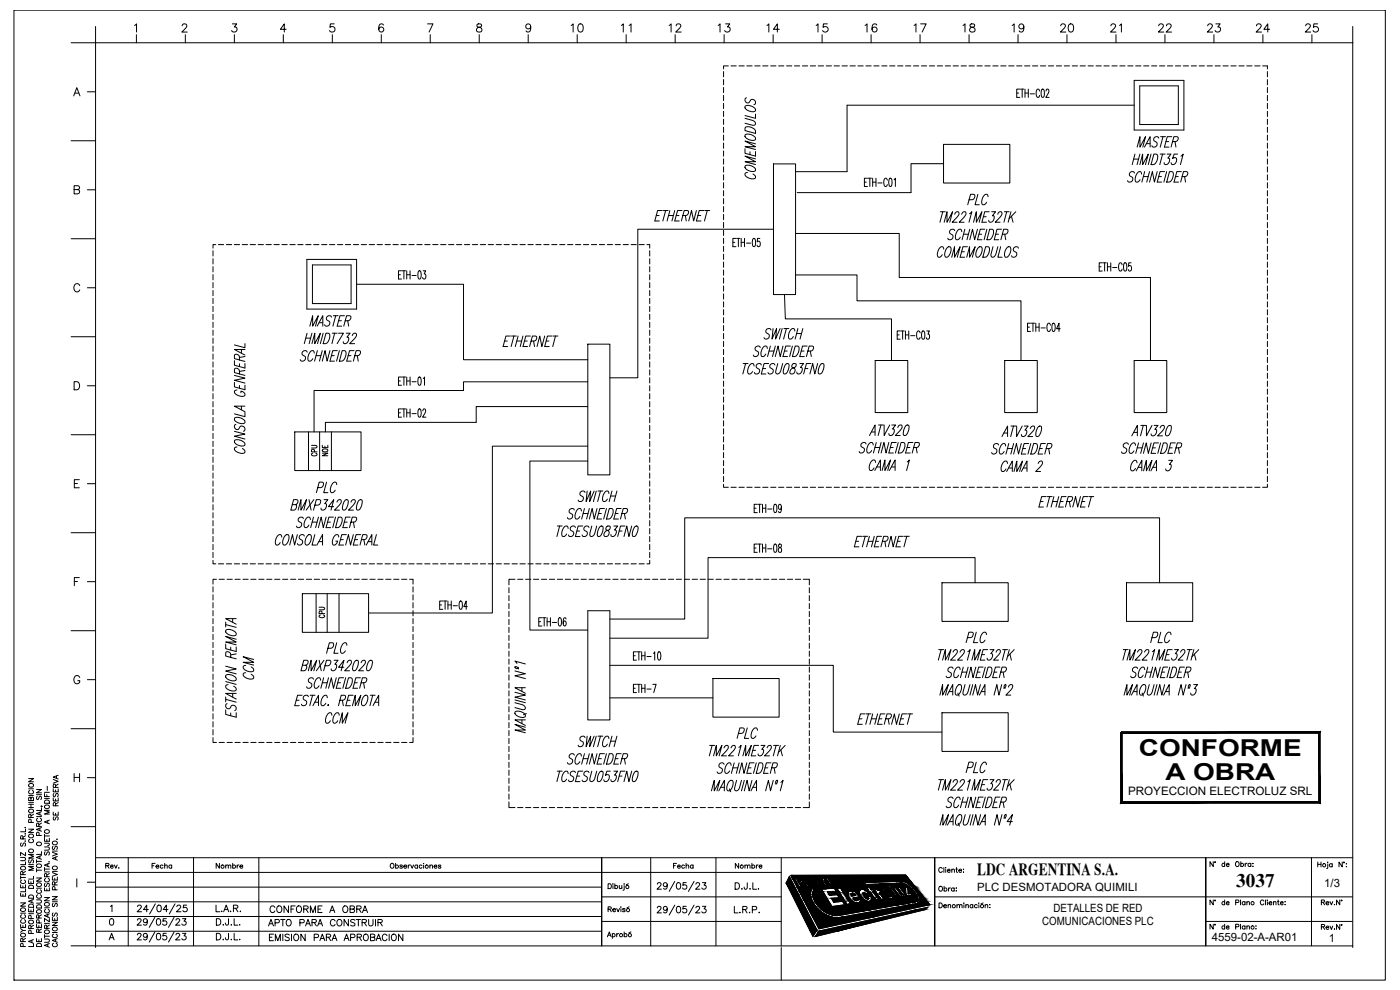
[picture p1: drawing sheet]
<svg xmlns="http://www.w3.org/2000/svg" width="420mm" height="297mm" viewBox="0 0 420 297" stroke-linecap="round" stroke-linejoin="round" font-family="sans-serif">
<defs><g id="words">
<g font-size="7">
<text x="341.8" y="226.7">CONFORME</text>
<text x="349.7" y="233.9">A OBRA</text>
</g>
<text font-size="6.6" x="227.5" y="55" transform="rotate(-90 227.5 55)">COMEMODULOS</text>
<text font-size="6.2" x="195.4" y="67.4">ETHERNET</text>
<text font-size="5.8" x="371" y="266.2">3037</text>
<g font-size="5.7">
<text x="170" y="10.9">10</text>
<text x="185.2" y="10.9">11</text>
<text x="199.7" y="10.9">12</text>
<text x="214.1" y="10.9">13</text>
<text x="229" y="10.9">14</text>
<text x="243.8" y="10.9">15</text>
<text x="258.2" y="10.9">16</text>
<text x="273" y="10.9">17</text>
<text x="287.9" y="10.9">18</text>
<text x="302.7" y="10.9">19</text>
<text x="317.1" y="10.9">20</text>
<text x="332" y="10.9">21</text>
<text x="346.4" y="10.9">22</text>
<text x="361.2" y="10.9">23</text>
<text x="375.7" y="10.9">24</text>
<text x="390.5" y="10.9">25</text>
</g>
<g font-size="5.3">
<text x="79.7" y="275.2">CONFORME A OBRA</text>
<text x="79.4" y="279">APTO PARA CONSTRUIR</text>
</g>
<text font-size="5" x="293.3" y="262.4">LDC ARGENTINA S.A.</text>
<text font-size="4.9" x="98.4" y="186.6" transform="rotate(-90 98.4 186.6)">CPU</text>
<g font-size="4.4">
<text x="96" y="137.9" transform="rotate(-90 96 137.9)">CPU</text>
<text x="99.1" y="137.9" transform="rotate(-90 99.1 137.9)">NOE</text>
<text x="30.3" y="261.8">Rev.</text>
<text x="44.4" y="261.8">Fecha</text>
<text x="63.5" y="261.8">Nombre</text>
<text x="219.4" y="261.8">Nombre</text>
</g>
<text font-size="3.5" x="338.5" y="238.7">PROYECCION ELECTROLUZ SRL</text>
<g font-size="3.4">
<text x="293.3" y="267.3">PLC DESMOTADORA QUIMILI</text>
<text x="397.4" y="266.2">1/3</text>
<text x="316.2" y="273.6">DETALLES DE RED</text>
<text x="312.8" y="277.7">COMUNICACIONES PLC</text>
<text x="363.7" y="282.4">4559-02-A-AR01</text>
<text x="398.8" y="282.6">1</text>
</g>
</g></defs>
<!-- layer: 0 -->
<g fill="none" stroke="#000" stroke-width=".3">
<path d="M218.6 19.8h-1.5v.9M219.4 19.8h1.6M221.8 19.8h1.6M224.1 19.8h1.6M226.5 19.8h1.6M228.9 19.8h1.6M231.3 19.8h1.6M233.7 19.8h1.5M236.1 19.8h1.5M238.4 19.8h1.6M240.8 19.8h1.6M243.2 19.8h1.6"/>
<path d="M245.6 19.8h1.6M247.9 19.8h1.6M250.3 19.8h1.6M252.7 19.8h1.6M255.1 19.8h1.6M257.5 19.8h1.6M259.9 19.8h1.6M262.2 19.8h1.6M264.6 19.8h1.6M267 19.8h1.6M269.4 19.8h1.6M271.8 19.8h1.5"/>
<path d="M274.2 19.8h1.5M276.5 19.8h1.6M278.9 19.8h1.6M281.3 19.8h1.6M283.7 19.8h1.6M286 19.8h1.6M288.4 19.8h1.6M290.8 19.8h1.6M293.2 19.8h1.6M295.6 19.8h1.6M298 19.8h1.6M300.3 19.8h1.6"/>
<path d="M302.7 19.8h1.6M305.1 19.8h1.6M307.5 19.8h1.6M309.9 19.8h1.5M312.3 19.8h1.5M314.6 19.8h1.6M317 19.8h1.6M319.4 19.8h1.6M321.8 19.8h1.6M324.1 19.8h1.6M326.5 19.8h1.6M328.9 19.8h1.6"/>
<path d="M331.3 19.8h1.6M333.7 19.8h1.6M336.1 19.8h1.6M338.5 19.8h1.5M340.8 19.8h1.6M343.2 19.8h1.6M345.6 19.8h1.6M348 19.8h1.6M350.4 19.8h1.5M352.7 19.8h1.6M355.1 19.8h1.6M357.5 19.8h1.6"/>
<path d="M359.9 19.8h1.6M362.3 19.8h1.6M364.6 19.8h1.6M367 19.8h1.6M369.4 19.8h1.6M371.8 19.8h1.6M374.2 19.8h1.6M376.6 19.8h1.5M378.9 19.8h1.5v.9M217.1 21.5v1.6M217.1 23.9v1.5M217.1 26.2v1.6"/>
<path d="M217.1 28.6v1.6M217.1 31v1.6M217.1 33.4v1.6M217.1 35.8v1.5M217.1 38.1v1.6M305.1 27.9h.6M306 26.7h-.9v2.5h.9M306.3 26.7h1M306.8 26.7v2.5M307.6 27.9h1M307.6 26.7v2.5M308.6 26.7v2.5"/>
<path d="M309.2 28.2h1.3M312 27.3l-.3-.6a1.49 1.49 0 0 0-.5 2.4l.5 .1 .3-.6M312.7 26.8l.3-.1a1.99 1.99 0 0 1 0 2.5l-.3-.1-.2-.3zM313.9 27.3l.1-.3a.5 .5 0 0 1 .8-.1 .5 .5 0 0 1-.1 .8l-.8 1.5h1M340.4 24.1h14.9v14.9h-14.9zM340.4 31.6h-86.2v19.9h-15.4M342.1 25.8h11.5v11.6h-11.5zM380.4 21.5v1.6M380.4 23.9v1.5M380.4 26.2v1.6M380.4 28.6v1.6M380.4 31v1.6"/>
<path d="M380.4 33.4v1.6M380.4 35.8v1.5M380.4 38.1v1.6M217.1 40.5v1.6M217.1 42.9v1.6M217.1 45.3v1.6M217.1 47.7v1.6M217.1 50v1.6M217.1 52.4v1.6M217.1 54.8v1.6M217.1 57.2v1.6M217.1 59.6v1.6"/>
<path d="M232.1 49.2h6.7v39.2h-6.7zM259.4 54.7h.6M260.3 53.5h-.9v2.5h.9M260.5 53.5h1M261 53.5v2.5M261.9 54.7h1M261.9 53.5v2.5M262.9 53.5v2.5M263.5 54.9h1.2M266.3 54.1l-.4-.6a1.49 1.49 0 0 0-.4 2.3l.4 .2 .4-.6M266.9 53.6l.4-.1a1.99 1.99 0 0 1 0 2.5l-.4-.2-.1-.3zM268.4 53.9l.3-.4v2.5"/>
<path d="M283.2 43.3h19.9v11.6h-19.9zM283.2 49.1h-9.8v8.7h-34.1M290.8 59.9l1.3-.1 .5-.9-.1-.5-1.2-.1-.9 3.1M293.5 58.3l-.9 3.1h1.3M296.5 59l-.1-.6a1.12 1.12 0 0 0-1.6 1.1l-.2 1.2 .2 .6a.83 .83 0 0 0 1.3-.6M340.2 47.7h1.5M340.5 52a.8 .8 0 0 0-1.2-.4 .8 .8 0 0 0-.1 1.2l.5 .3a.86 .86 0 0 1 0 1.3 .86 .86 0 0 1-1.3-.2M340.6 46.2l-.8 3.2M341.3 44.1l.8-3.1v3.1l1.7-3.1-.8 3.1M342.1 49.4l.8-3.2v3.2l1.7-3.2-.8 3.2M342.1 46.2l-.9 3.2M342.6 52.2l-.3-.7a2.01 2.01 0 0 0-1.6 2.4l.1 .6a.85 .85 0 0 0 1.4-.6"/>
<path d="M343.1 53h1.5M343.5 44.1l1.7-3.1v3.1M343.5 51.5l-.8 3.1M344.1 43.1h1M345 51.5l-.9 3.1M345.4 46.2l-.8 3.2M346.3 46.2h.7a2.1 2.1 0 0 1-.8 3.2h-.8zM347.3 51.5l-.8 3.1-.7-3.1-.8 3.1M347.7 53h.9M347.8 41.5a.79 .79 0 0 0-1.2-.4 .79 .79 0 0 0-.1 1.2l.5 .3a.86 .86 0 0 1 0 1.3 .86 .86 0 0 1-1.3-.2M348.2 46.2h1.5M348.3 41h1.5"/>
<path d="M348.9 46.2l-.8 3.2M349 41l-.8 3.1M349.5 51.5h-1.4l-.8 3.1h1.4M349.9 42.5h.8M350.1 51.5l-.8 3.1M350.3 46.2h1.1l-.9 1.2h.3a1.19 1.19 0 0 1 0 1.4 1.19 1.19 0 0 1-1.3 .4l-.1-.4M351 51.5h.7a2.06 2.06 0 0 1-.8 3.1h-.8zM351.7 41h-1.4l-.8 3.1h1.3M351.9 42.5h.9l.7-.6a.56 .56 0 0 0-.3-.9h-.9l-.8 3.1M352.6 42.5l.3 1.6M352.8 53h.8M353.4 46.2h-1l-.5 1.4a.7 .7 0 0 1 1.2 .1v.5a.98 .98 0 0 1-.5 1 .98 .98 0 0 1-1.1-.1v-.3"/>
<path d="M354.4 46.8l.7-.6-.8 3.2M354.5 51.5h-1.3l-.9 3.1h1.4M354.8 53h.9l.7-.6a.6 .6 0 0 0-.3-.9h-.9l-.9 3.1M355.5 53l.3 1.6M380.4 40.5v1.6M380.4 42.9v1.6M380.4 45.3v1.6M380.4 47.7v1.6M380.4 50v1.6M380.4 52.4v1.6M380.4 54.8v1.6M380.4 57.2v1.6"/>
<path d="M380.4 59.6v1.6M63.9 75.2v1.6M63.9 77.6v1.6M63.9 80v1.6M64.8 73.4h-.9v1.1M65.6 73.4h1.5M67.9 73.4h1.6M70.3 73.4h1.6M72.7 73.4h1.6M75.1 73.4h1.6M77.5 73.4h1.6M79.8 73.4h1.6"/>
<path d="M82.2 73.4h1.6M84.6 73.4h1.6M87 73.4h1.6M89.4 73.4h1.6M91.8 73.4h1.5M92.1 77.8h14.9v14.9h-14.9zM93.8 79.5h11.6v11.6h-11.6zM94.1 73.4h1.6M96.5 73.4h1.6M98.9 73.4h1.6M101.3 73.4h1.6M103.7 73.4h1.5"/>
<path d="M106 73.4h1.6M108.4 73.4h1.6M110.8 73.4h1.6M113.2 73.4h1.6M115.6 73.4h1.6M117.9 73.4h1.6M120.3 73.4h1.6M122.7 73.4h1.6M125.1 73.4h1.6M127.5 73.4h1.6M129.9 73.4h1.5M132.2 73.4h1.6"/>
<path d="M134.6 73.4h1.6M137 73.4h1.6M139.4 73.4h1.6M141.8 73.4h1.5M144.1 73.4h1.6M146.5 73.4h1.6M148.9 73.4h1.6M151.3 73.4h1.6M153.7 73.4h1.6M156 73.4h1.6M158.4 73.4h1.6M160.8 73.4h1.6"/>
<path d="M163.2 73.4h1.6M165.6 73.4h1.6M168 73.4h1.5M170.3 73.4h1.6M172.7 73.4h1.6M175.1 73.4h1.6M177.5 73.4h1.6M179.9 73.4h1.5M182.2 73.4h1.6M184.6 73.4h1.6M187 73.4h1.6M189.4 73.4h1.6"/>
<path d="M191.8 73.4h1.6M194.1 73.4h.9v1.1M195 75.2v1.6M195 77.6v1.6M195 80v1.6M217.1 62v1.5M217.1 64.3v1.6M217.1 66.7v1.6M217.1 69.1v1.6M217.1 71.5v1.6M217.1 73.9v1.5M217.1 76.2v1.6"/>
<path d="M217.1 78.6v1.6M219.9 72.7h.6M220.9 71.5h-1v2.5h1M221.1 71.5h1M221.6 71.5v2.5M222.4 72.7h1M222.4 71.5v2.5M223.4 71.5v2.5M224 72.9h1.3M226 71.7l.3-.2a1.99 1.99 0 0 1 0 2.5l-.3-.1-.2-.4v-.9zM228 71.5h-.7v1a.79 .79 0 0 1 1 .5 .79 .79 0 0 1-.5 1l-.5-.1-.1-.4M232.1 68.8h-40.7v44.6h-8.4"/>
<path d="M238.8 70h31.1v13.3h75.4v24.9M282.2 63.5h1.5M282.9 63.5l-.8 3.2M283.2 74.8l-.3-.8a2.17 2.17 0 0 0-1.3 3.2 1.09 1.09 0 0 0 1.2-.8M283.4 66.7l.8-3.2v3.2l1.7-3.2-.9 3.2M284.1 74.5l.6-.5h.4a2.3 2.3 0 0 1-.8 3.2l-.6-.2-.2-.6zM285.6 77.2l.9-3.2v3.2l1.6-3.2-.8 3.2M286.5 64.3l.6-.8 .6 .2 .1 .4-.3 .6-1.7 2h1.4M286.5 69.2a.8 .8 0 0 0-1.2-.3 .8 .8 0 0 0-.1 1.2l.6 .3a.86 .86 0 0 1-.1 1.3 .86 .86 0 0 1-1.3-.2M288.6 75.5h.8M288.6 64.3l.6-.8h.4l.3 .3-.1 .6-.5 .8-1.4 1.5h1.4M288.6 69.5l-.1-.6a1.12 1.12 0 0 0-1.6 1.1l-.2 1.2 .2 .6a.83 .83 0 0 0 1.3-.6"/>
<path d="M289.2 70.3h1.4M289.6 68.8l-.9 3.1M290.1 77.2l.9-3.2v3.2l1.7-3.2-.9 3.2M290.3 74h-1.3l-.9 3.2h1.4M291 64.1l.7-.6-.9 3.2M291 68.8l-.8 3.1M292.2 66.7l.8-3.2v3.2l1.7-3.2-.8 3.2M293.3 68.8l-.8 3.1-.6-3.1-.9 3.1M293.5 74.5a.74 .74 0 0 1 1.1-.3 2.68 2.68 0 0 1-1 3l-.6-.2-.1-.6 .2-1.2zM293.8 70.3h.8M295.1 65h.9M295.6 68.8h-1.4l-.9 3.1h1.4"/>
<path d="M295.8 74h.7a1.82 1.82 0 0 1-.2 2.7l-.6 .5h-.7zM296.2 68.8l-.9 3.1M296.9 63.5h-1.4l-.8 3.2h1.4M297 68.8h.8a2.06 2.06 0 0 1-.9 3.1h-.7zM297.6 63.5h1.2l-1 1.2h.4a1.19 1.19 0 0 1-.1 1.4 1.19 1.19 0 0 1-1.3 .4l-.1-.4M298 74l-.6 2.3 .1 .7a.73 .73 0 0 0 1.1-.3l.9-2.7M298.8 70.3h.9M299.4 64.3l.1-.2a.76 .76 0 0 1 1.1-.4l.1 .4-.2 .6-1.8 2h1.4M300.3 74l-.8 3.2h1.2M300.6 68.8h-1.4l-.8 3.1h1.3M300.8 70.3h1l.7-.6a.6 .6 0 0 0-.3-.9h-1l-.8 3.1M301.4 63.5h1.5"/>
<path d="M301.5 70.3l.3 1.6M302.1 63.5l-.8 3.2M302.4 74.2l.6-.2a2.28 2.28 0 0 1-.8 3.2h-.4a2.38 2.38 0 0 1 .6-3zM303.4 63.5l-.8 3.2M303.6 64.9l.4 1.8M304.9 63.5l-2.1 2.1M305.6 74.5a.8 .8 0 0 0-1.1-.3 .8 .8 0 0 0-.1 1.2l.5 .3a.85 .85 0 0 1-.1 1.3 .85 .85 0 0 1-1.2-.3M330.8 78.9h-.9v2.4h.9M331 78.9h1M331.5 78.9v2.4M332.4 78.9v2.4M333.4 78.9v2.4"/>
<path d="M336.8 79.4l-.4-.5a1.49 1.49 0 0 0-.4 2.3l.4 .1 .4-.6M337.4 79l.4-.1a1.99 1.99 0 0 1 0 2.4h-.2a2.31 2.31 0 0 1-.2-2.3zM339.4 78.9h-.6v.9a.8 .8 0 0 1 .9 .6 .8 .8 0 0 1-.5 .9l-.4-.1-.2-.3M380.4 62v1.5M380.4 64.3v1.6M380.4 66.7v1.6M380.4 69.1v1.6M380.4 71.5v1.6M380.4 73.9v1.5M380.4 76.2v1.6M380.4 78.6v1.6M63.9 82.4v1.6"/>
<path d="M63.9 84.8v1.5M63.9 87.2v1.5M63.9 89.5v1.6M63.9 91.9v1.6M63.9 94.3v1.6M63.9 96.7v1.6M63.9 99v1.6M92.2 100l-.9 3.1M93 97.9l.8-3.2v3.2l1.7-3.2-.8 3.2M93.6 100l-.8 3.1M95.2 97.9l1.7-3.2v3.2M95.8 96.8h1"/>
<path d="M97 100l-.9 3.1M97.8 100h.8a2.04 2.04 0 0 1-.9 3.1h-.7zM99.5 95.2a.79 .79 0 0 0-1.2-.3 .79 .79 0 0 0-.1 1.2l.5 .3a.85 .85 0 0 1 0 1.3 .85 .85 0 0 1-1.3-.3M99.7 100h1.5M100 94.7h1.5M100.4 100l-.8 3.1M100.8 94.7l-.9 3.2M101.6 100h1.5l-1.9 3.1M101.6 96.2h.8M103.4 94.7h-1.4l-.8 3.2h1.3M103.6 96.2h1l.6-.6a.57 .57 0 0 0-.2-.9h-1l-.8 3.2M103.9 100h1.2l-1 1.2h.3a1.19 1.19 0 0 1 0 1.3 1.19 1.19 0 0 1-1.3 .5l-.1-.5"/>
<path d="M104.4 96.2l.2 1.7M107 85.3h32.1v22.6h37.3M119.6 82.4h.6M120.5 81.2h-.9v2.5h.9M120.7 81.2h1M121.2 81.2v2.5M122.1 82.4h1M122.1 81.2v2.5M123.1 81.2v2.5M123.6 82.7h1.3M125.6 81.4h.6l.2 .9-.2 1.3-.4 .1a2.31 2.31 0 0 1-.2-2.3zM127 81.2h.7l-.4 1a.81 .81 0 0 1 .5 .8 .81 .81 0 0 1-.6 .7l-.4-.4"/>
<path d="M195 82.4v1.6M195 84.8v1.5M195 87.2v1.5M195 89.5v1.6M195 91.9v1.6M195 94.3v1.6M195 96.7v1.6M195 99v1.6M217.1 81v1.6M217.1 83.4v1.6M217.1 85.8v1.6M217.1 88.1v1.6"/>
<path d="M217.1 90.5v1.6M217.1 92.9v1.6M217.1 95.3v1.6M217.1 97.7v1.6M231.4 99a.8 .8 0 0 0-1.2-.3 .8 .8 0 0 0-.1 1.2l.5 .3a.86 .86 0 0 1 0 1.3 .86 .86 0 0 1-1.3-.2M232 98.6l-.3 3.1 1.4-3.1-.4 3.1 1.4-3.1M234.7 98.6l-.8 3.1M235.3 98.6h1.4M235.4 88.4l.3 7.3h31.8v12.5M236 98.6l-.8 3.1M238.5 99.3l-.1-.6a1.12 1.12 0 0 0-1.6 1.1l-.2 1.2 .2 .6a.83 .83 0 0 0 1.3-.6M238.8 82.5h18.4v7.8h49.2v17.9"/>
<path d="M239.5 98.6l-.9 3.1M240.9 98.6l-.8 3.1M270.2 99.3h-.9v2.5h.9M270.4 99.3h1M270.9 99.3v2.5M271.7 99.3v2.5M272.7 99.3v2.5M276.1 99.9l-.3-.6a1.49 1.49 0 0 0-.4 2.4l.4 .1 .3-.6M276.8 99.4l.3-.1a1.99 1.99 0 0 1 0 2.5l-.3-.1-.2-.4zM278.1 99.3h.8l-.4 1a.8 .8 0 0 1 .5 .8 .8 .8 0 0 1-.7 .7l-.3-.5M308.4 98.2h.5M309.3 97h-.9v2.4h.9"/>
<path d="M309.5 97h1M310 97v2.4M310.9 98.2h.9M310.9 97v2.4M311.8 97v2.4M312.4 98.4h1.3M315.3 97.6l-.4-.6a1.49 1.49 0 0 0-.4 2.3l.4 .1 .4-.5M315.9 97.1l.4-.1a1.99 1.99 0 0 1 0 2.4l-.4-.1-.1-.3zM318.2 98.6h-1.1l.7-1.6v2.4M329.9 80h.5M332.4 80h1M333.9 80.3h1.3"/>
<path d="M380.4 81v1.6M380.4 83.4v1.6M380.4 85.8v1.6M380.4 88.1v1.6M380.4 90.5v1.6M380.4 92.9v1.6M380.4 95.3v1.6M380.4 97.7v1.6M63.9 101.4v1.6M63.9 103.8v1.6M63.9 106.2v1.6M63.9 108.6v1.6"/>
<path d="M63.9 111v1.6M63.9 113.3v1.6M63.9 115.7v1.6M63.9 118.1v1.6M70.4 114.7v1.4l3.1 .8v-1.3M70.4 112.6l3.1 .9-3.1 .6 3.1 .8M70.4 108.2v1.4l3.1 .8v-1.3M71.1 117l-.7 .4a2.17 2.17 0 0 0 3.1 1.2 1.17 1.17 0 0 0-1.2-1.2v.5M71.9 112.2v-1l-.7-.6a.57 .57 0 0 0-.8 .2v1l3.1 .8M71.9 108v-1l-.7-.6a.57 .57 0 0 0-.8 .2v1l3.1 .8M71.9 109.1v.9M71.9 115.6v.9"/>
<path d="M72.5 104.9v1M73.5 104.9h-3.1l3.1 1.6M73.5 103.1v1.2l-3.1-.8M73.5 111.2l-1.6 .2M73.5 107l-1.6 .3M91.8 101.5h1.4M92.2 105.7a.79 .79 0 0 0-1.2-.3 .79 .79 0 0 0-.1 1.2l.5 .3a.86 .86 0 0 1 0 1.3 .86 .86 0 0 1-1.3-.3M93.6 103.1l.9-3.1v3.1l1.6-3.1-.8 3.1M94.3 106l-.3-.8a2.01 2.01 0 0 0-1.6 2.4l.3 .8a1.11 1.11 0 0 0 1.2-.8M94.8 106.7h1.5M95.2 105.2l-.8 3.2M96.7 105.2l-.8 3.2"/>
<path d="M99 105.2l-.8 3.2-.6-3.2-.9 3.2M99.5 106.7h.8M101.2 105.2h-1.3l-.9 3.2h1.4M101.9 105.2l-.9 3.2M102.7 105.2h.7a2.07 2.07 0 0 1-.8 3.2h-.7zM104.5 106.7h.8M105.7 100.7a.65 .65 0 0 1 .6-.7 .65 .65 0 0 1 .7 .6l-.6 1-1.5 1.5h1.5M106.3 105.2h-1.4l-.8 3.2h1.3M106.5 106.7h.9l.7-.6a.6 .6 0 0 0-.3-.9h-.9l-.9 3.2M107.2 106.7l.3 1.7M119.6 114.3h.6M120.5 113.1h-.9v2.5h.9"/>
<path d="M120.7 113.1h1M121.2 113.1v2.5M122.1 113.1v2.5M122.1 114.3h1M123.1 113.1v2.5M123.6 114.5h1.3M125.6 113.2h.6l.2 1-.2 1.3-.4 .1a2.31 2.31 0 0 1-.2-2.4zM127 113.6l.4-.5v2.5M151.4 102.3h.9M153.2 100.8h-1.4l-.8 3.2h1.3M153.5 100.8h1.5M154.2 100.8l-.8 3.2"/>
<path d="M155.1 102.3h1.4M155.5 100.8l-.9 3.2M157 100.8l-.9 3.2M157.4 102.3h.8M159.2 100.8h-1.4l-.8 3.2h1.3M159.4 102.3h.9l.7-.6a.6 .6 0 0 0-.3-.9h-.9l-.9 3.2M160.1 102.3l.3 1.7M163.5 100.8l-.9 3.2-.6-3.2-.8 3.2M163.9 102.3h.8M165.7 100.8h-1.4l-.8 3.2h1.3M166 100.8h1.4M166.7 100.8l-.8 3.2"/>
<path d="M176.4 103.3h6.6v39.2h-6.6zM176.4 114.6h-37.3v2.6M195 101.4v1.6M195 103.8v1.6M195 106.2v1.6M195 108.6v1.6M195 111v1.6M195 113.3v1.6M195 115.7v1.6M195 118.1v1.6M217.1 100.1v1.5M217.1 102.4v1.6"/>
<path d="M217.1 104.8v1.6M217.1 107.2v1.6M217.1 109.6v1.6M217.1 112v1.5M217.1 114.3v1.6M217.1 116.7v1.6M217.1 119.1v1.6M223 109.1h1.5M223.8 109.1l-.9 3.1M226.3 109.8l-.2-.6a1.12 1.12 0 0 0-1.5 1.1l-.2 .7 .1 1.1a.83 .83 0 0 0 1.3-.6M228.2 104.3a.8 .8 0 0 0-1.2-.3 .8 .8 0 0 0-.1 1.2l.5 .3a.85 .85 0 0 1-.1 1.3 .85 .85 0 0 1-1.2-.3M228.5 109.5a.79 .79 0 0 0-1.2-.3 .79 .79 0 0 0-.1 1.2l.5 .3a.85 .85 0 0 1 0 1.3 .85 .85 0 0 1-1.3-.2"/>
<path d="M228.9 110.6h.9M230.3 104.6l-.2-.6a1.12 1.12 0 0 0-1.5 1l-.2 1.2 .3 .8a1.06 1.06 0 0 0 1.1-.8M230.7 109.1h-1.4l-.8 3.1h1.3M230.8 105.3h1.5M231.2 103.8l-.8 3.2M232.6 109.5a.79 .79 0 0 0-1.2-.3 .79 .79 0 0 0-.1 1.2l.5 .3a.85 .85 0 0 1-.1 1.3 .85 .85 0 0 1-1.2-.2M232.7 103.8l-.9 3.2M233.4 109.1l-.6 2.2 .1 .8a.74 .74 0 0 0 1.2-.3l.8-2.7M235 103.8l-.9 3.2-.6-3.2-.8 3.2M235.4 105.3h.9M235.9 109.2h.8v1.2a1.85 1.85 0 0 1-1.3 1.8l-.3-.1-.1-.5 .1-.7zM237.2 103.8h-1.4l-.8 3.2h1.3"/>
<path d="M237.8 103.8l-.8 3.2M237.9 109.2a.7 .7 0 0 0-.1 1.1 .94 .94 0 0 1 .7 1.3 .94 .94 0 0 1-1.4 .3l.1-.7 .8-.8a.95 .95 0 0 0 .9-1.2zM238.7 103.8h.7a1.82 1.82 0 0 1-.2 2.7l-.7 .5h-.7zM239.1 100.1h1.4M240 109.1h1.2l-1 1.2h.3a1.18 1.18 0 0 1 0 1.3 1.18 1.18 0 0 1-1.3 .5l-.1-.5M240.5 105.3h.8M241.6 110.6h.9M242.2 103.8h-1.3l-.9 3.2h1.4M242.4 105.3h1l.7-.6a.57 .57 0 0 0-.3-.9h-1l-.8 3.2M243.2 105.3l.3 1.7M243.4 109.1h-1.4l-.8 3.1M245.4 109.1l-.9 3.1-.6-3.1-.8 3.1"/>
<path d="M246.4 109.2l.6-.1a1.37 1.37 0 0 1 .1 1.8l-.6 1.2-.6 .1a1.37 1.37 0 0 1-.2-1.8zM262.7 108.2h9.7v15.6h-9.7zM269.3 100.5h.5M271.7 100.5h1M273.3 100.7h1.3M301.5 108.2h9.8v15.6h-9.8zM340.4 108.2h9.8v15.6h-9.8zM380.4 100.1v1.5M380.4 102.4v1.6M380.4 104.8v1.6M380.4 107.2v1.6M380.4 109.6v1.6"/>
<path d="M380.4 112v1.5M380.4 114.3v1.6M380.4 116.7v1.6M380.4 119.1v1.6M63.9 120.5v1.6M63.9 122.9v1.5M63.9 125.3v1.5M63.9 127.6v1.6M63.9 130v1.6M63.9 132.4v1.6M63.9 134.8v1.6M63.9 137.1v1.6"/>
<path d="M63.9 139.5v1.6M70.4 129.4l3.1 .8-3.1 .7 3.1 .8M70.5 132.1a2.68 2.68 0 0 1 3 1v.4a2.28 2.28 0 0 1-3.1-.8zM70.5 125.4a2.68 2.68 0 0 1 3 1v.4a2.34 2.34 0 0 1-3.1-.9zM70.8 127.3a.8 .8 0 0 0-.3 1.2 .8 .8 0 0 0 1.2 .1l.3-.5a.85 .85 0 0 1 1.3 0 .85 .85 0 0 1-.3 1.3M71.1 134.1l-.7 .4a2.17 2.17 0 0 0 3.1 1.2 1.09 1.09 0 0 0-.8-1.1M72.5 121.9v1M73.5 123.7v1.3l-3.1-.8M73.5 121.9h-3.1l3.1 1.6M88.5 129.6h19.9v11.6h-19.9zM119.6 123.9h.6M120.5 122.7h-.9v2.5h.9"/>
<path d="M120.7 122.7h1M121.2 122.7v2.5M122.1 122.7v2.5M122.1 123.9h1M123.1 122.7v2.5M123.6 124.1h1.3M125.6 122.8h.6l.2 .9-.2 1.3-.4 .2a2.31 2.31 0 0 1-.2-2.4zM126.9 123.3l.3-.6 .4 .1 .1 .8-.9 1.6h1M176.4 133.9h-28.6v50h-37.2M176.4 122h-33.5v4.7M176.4 138.3h-17.4v50.7h17.4M195 120.5v1.6"/>
<path d="M195 122.9v1.5M195 125.3v1.5M195 127.6v1.6M195 130v1.6M195 132.4v1.6M195 134.8v1.6M195 137.1v1.6M195 139.5v1.6M217.1 121.5v1.6M217.1 123.9v1.6M217.1 126.2v1.6M217.1 128.6v1.6"/>
<path d="M217.1 131v1.6M217.1 133.4v1.6M217.1 135.8v1.6M217.1 138.2v1.5M259.9 133.2a.8 .8 0 0 0-1.2-.3 .8 .8 0 0 0-.1 1.2l.6 .3a.86 .86 0 0 1-.1 1.3 .86 .86 0 0 1-1.2-.2M260.9 130.7l1.7-3.2v3.2M261.5 129.6h1.1M262 133.5l-.1-.6a1.12 1.12 0 0 0-1.6 1.1l-.2 1.2 .4 .7a1.09 1.09 0 0 0 1.1-.7M262.6 134.3h1.4M262.8 138.8l-.4-.8a2.17 2.17 0 0 0-1.2 3.2 1.09 1.09 0 0 0 1.1-.8M263 132.8l-.9 3.1M263.7 127.5h1.4"/>
<path d="M264.4 127.5l-.9 3.2M264.4 132.8l-.8 3.1M265.3 127.5v3.2l1.7-3.2M266.7 132.8l-.8 3.1-.6-3.1-.9 3.1M267.2 134.3h.8M267.7 127.5h1.1l-.9 1.2h.3a1.18 1.18 0 0 1-.1 1.4 1.18 1.18 0 0 1-1.3 .4v-.4M269 132.8h-1.4l-.9 3.1h1.4M269.5 128.3v-.2a.76 .76 0 0 1 1.2-.4v.4l-.2 .6-1.8 2h1.5M269.6 132.8l-.9 3.1M270.4 132.8h.8a1.84 1.84 0 0 1-.2 2.7l-.7 .4h-.7zM271.9 127.7l.6-.2a1.39 1.39 0 0 1 .1 1.8l-.6 1.2-.6 .2a1.37 1.37 0 0 1-.1-1.8zM272.2 134.3h.9"/>
<path d="M272.2 138.6l.7-.6-.8 3.2M274 132.8h-1.4l-.8 3.1h1.4M274.2 134.3h1l.6-.6a.58 .58 0 0 0-.2-.9h-1l-.8 3.1M275 134.3l.3 1.6M299.7 133.5a.8 .8 0 0 0-1.2-.3 .8 .8 0 0 0-.1 1.2l.5 .3a.85 .85 0 0 1 0 1.3 .85 .85 0 0 1-1.3-.2M300.7 131l1.7-3.2v3.2M301.3 129.9h1M301.8 133.8l-.3-.7a2.17 2.17 0 0 0-1.4 3l.1 .1a1.09 1.09 0 0 0 1.2-.7M302.3 139.1l-.1-.6a1.12 1.12 0 0 0-1.5 1l-.3 .8 .2 1a.83 .83 0 0 0 1.3-.6M302.3 134.6h1.5M302.7 133.1l-.8 3.1M303.4 127.8h1.5"/>
<path d="M304.2 127.8l-.9 3.2M304.2 133.1l-.8 3.1M305.1 127.8v3.2l1.7-3.2M306.5 133.1l-.8 3.1-.6-3.1-.9 3.1M307 134.6h.8M307.4 127.8h1.2l-1 1.2h.3a1.18 1.18 0 0 1 0 1.4 1.18 1.18 0 0 1-1.3 .4l-.1-.4M308.7 133.1h-1.3l-.9 3.1h1.4M309.2 128.6l.6-.8h.5l.2 .3-.3 .9-1.7 2h1.4M309.4 133.1l-.9 3.1M310.2 133.1h.7a2.07 2.07 0 0 1-.8 3.1h-.7zM311.6 139.1l.6-.8h.4l.2 .3-.2 .9-1.8 2h1.5M311.7 128l.6-.2a1.37 1.37 0 0 1 .1 1.8l-.6 1.2-.6 .2a1.39 1.39 0 0 1-.2-1.8z"/>
<path d="M312 134.6h.8M313.8 133.1h-1.4l-.8 3.1h1.3M314 134.6h.9l.7-.6a.57 .57 0 0 0-.3-.9h-.9l-.9 3.1M314.7 134.6l.3 1.6M338.6 133.3a.79 .79 0 0 0-1.1-.3 .79 .79 0 0 0-.1 1.2l.5 .3a.86 .86 0 0 1-.1 1.3 .86 .86 0 0 1-1.2-.2M339.7 130.8l1.6-3.2v3.2M340.3 129.7h1M340.8 133.6l-.2-.6a1.12 1.12 0 0 0-1.5 1.1l-.2 .7 .1 1.1a.83 .83 0 0 0 1.3-.6M341.2 138.9l-.3-.8a2.01 2.01 0 0 0-1.6 2.4l.3 .8a1.11 1.11 0 0 0 1.2-.8M341.3 134.4h1.5M341.7 132.9l-.9 3.1M342.4 127.6h1.5"/>
<path d="M343.1 127.6l-.8 3.2M343.2 132.9l-.9 3.1M344.1 127.6v3.2l1.6-3.2M345.5 132.9l-.9 3.1-.6-3.1-.8 3.1M345.9 134.4h.9M346.4 127.6h1.1l-.9 1.2h.3a1.19 1.19 0 0 1 0 1.4 1.19 1.19 0 0 1-1.3 .4l-.1-.4M347.7 132.9h-1.4l-.8 3.1h1.3M348.2 128.4a.65 .65 0 0 1 .5-.8 .65 .65 0 0 1 .8 .6l-.6 1.1-1.5 1.5h1.5M348.3 132.9l-.8 3.1M349.1 132.9h.8a1.82 1.82 0 0 1-.2 2.7l-.7 .4h-.7zM350.6 127.8l.6-.2a1.37 1.37 0 0 1 .1 1.8l-.6 1.2-.6 .2a1.37 1.37 0 0 1-.1-1.8zM350.8 138.1h1.1l-.9 1.2h.3a1.19 1.19 0 0 1-.1 1.4 1.19 1.19 0 0 1-1.3 .4v-.4"/>
<path d="M350.9 134.4h.9M352.7 132.9h-1.4l-.8 3.1h1.4M352.9 134.4h1l.7-.6a.57 .57 0 0 0-.3-.9h-1l-.8 3.1M353.7 134.4l.3 1.6M380.4 121.5v1.6M380.4 123.9v1.6M380.4 126.2v1.6M380.4 128.6v1.6M380.4 131v1.6M380.4 133.4v1.6M380.4 135.8v1.6M380.4 138.2v1.5"/>
<path d="M63.9 141.9v1.6M63.9 144.3v1.6M63.9 146.7v1.6M63.9 149.1v1.6M63.9 151.4v1.6M63.9 153.8v1.6M63.9 156.2v1.6M63.9 158.6v1.6M87.7 151.4h1l.6-.6a.58 .58 0 0 0-.2-.9h-1l-.8 3.2h.9l.5-.3 .3-.8-.1-.4-.2-.2M89.5 153.1l.8-3.2v3.2l1.7-3.2-.8 3.2M91 155.6a.8 .8 0 0 0-1.1-.3 .8 .8 0 0 0-.2 1.2l.6 .3a.85 .85 0 0 1-.1 1.3 .85 .85 0 0 1-1.2-.3M92.7 149.9l.7 3.2"/>
<path d="M93.2 155.9l-.2-.6a1.12 1.12 0 0 0-1.5 1.1l-.3 1.2 .4 .7a1.12 1.12 0 0 0 1.1-.7M93.7 156.7h1.5M94.1 155.2l-.9 3.1M94.2 149.9l-2.3 3.2M94.5 151.6h.9a.98 .98 0 0 0 .5-1.7h-1l-.8 3.2M95.4 146.3l1.2-.1 .5-.9-.1-.5-1.2-.1-.8 3.1M95.6 155.2l-.9 3.1M97.2 149.9h1.2l-.9 1.2h.3a1.2 1.2 0 0 1-.1 1.4 1.2 1.2 0 0 1-1.3 .4v-.5M97.9 155.2l-.9 3.1-.6-3.1-.9 3.1M98 144.7l-.8 3.1h1.2M98.3 156.7h.8M100.1 155.2h-1.4l-.8 3.1h1.3"/>
<path d="M100.1 152h-1.5l1.6-2.1-.9 3.2M100.7 155.2l-.8 3.1M101 145.4l-.1-.6a1.12 1.12 0 0 0-1.5 1.1l-.3 .7 .2 1.1a.83 .83 0 0 0 1.3-.6M101.1 150.7l.6-.8h.5l.2 .3-.2 .9-1.8 2h1.5M101.5 155.2h.8a1.82 1.82 0 0 1-.2 2.6l-.7 .5h-.7zM103.3 156.7h.9M103.6 150.1h.8v1.2a1.91 1.91 0 0 1-1.3 1.8 1.32 1.32 0 0 1-.1-1.8zM105.1 155.2h-1.4l-.8 3.1h1.4M105.3 150.7l.7-.8h.4l.2 .3-.2 .9-1.8 2h1.4M105.3 156.7h1l.7-.7a.57 .57 0 0 0-.3-.8h-1l-.8 3.1M106.1 156.7l.3 1.6M107.8 150.1l.6-.2a1.37 1.37 0 0 1 .1 1.8l-.6 1.2-.6 .2a1.39 1.39 0 0 1-.1-1.8z"/>
<path d="M167.2 157.8h1.5M168 157.8l-.9 3.2M170.5 158.6l-.2-.6a1.12 1.12 0 0 0-1.5 1l-.2 1.2 .3 .8a1.09 1.09 0 0 0 1.2-.8M172.4 153a.8 .8 0 0 0-1.2-.3 .8 .8 0 0 0-.1 1.2l.5 .3a.86 .86 0 0 1-.1 1.3 .86 .86 0 0 1-1.2-.2M172.7 158.3a.8 .8 0 0 0-1.2-.3 .8 .8 0 0 0-.1 1.2l.5 .3a.85 .85 0 0 1 0 1.2 .85 .85 0 0 1-1.3-.2M173.1 159.3h.9M174.5 153.3l-.2-.6a1.12 1.12 0 0 0-1.5 1.1l-.2 1.2 .3 .7a1.09 1.09 0 0 0 1.1-.7M174.9 157.8h-1.4l-.8 3.2h1.4M175 154.1h1.5M175.4 152.6l-.8 3.1M175.6 147.8a.8 .8 0 0 0-1.2-.3 .8 .8 0 0 0-.1 1.2l.5 .3a.86 .86 0 0 1 0 1.3 .86 .86 0 0 1-1.3-.3M176.2 147.3l-.3 3.2 1.4-3.2-.3 3.2 1.3-3.2"/>
<path d="M176.8 158.3a.8 .8 0 0 0-1.2-.3 .8 .8 0 0 0-.1 1.2l.5 .3a.85 .85 0 0 1 0 1.3 .85 .85 0 0 1-1.3-.3M176.9 152.6l-.9 3.1M177.6 157.8l-.6 2.3 .1 .7a.87 .87 0 0 0 .9 .1 .87 .87 0 0 0 .5-.8l.6-2.3M178.9 147.3l-.8 3.2M179.2 152.6l-.8 3.1-.7-3.1-.8 3.1M179.5 147.3h1.4M179.6 154.1h.9M180.1 158l.6-.2a1.37 1.37 0 0 1 .1 1.8l-.6 1.2-.6 .2a1.39 1.39 0 0 1-.1-1.8zM180.2 147.3l-.8 3.2M181.4 152.6h-1.4l-.8 3.1h1.4M182 152.6l-.8 3.1M182.1 158a.72 .72 0 0 0-.1 1 .94 .94 0 0 1 .7 1.3 .94 .94 0 0 1-1.4 .4l.1-.8 .8-.7a.96 .96 0 0 0 .9-1.2z"/>
<path d="M182.7 148.1l-.3-.8a1.98 1.98 0 0 0-1.6 2.4l.2 .6a.83 .83 0 0 0 1.3-.6M182.9 152.6h.7a1.85 1.85 0 0 1-.2 2.7l-.6 .4h-.8zM183.3 148.8h1.4M183.7 147.3l-.9 3.2M184.2 157.8h1.2l-1 1.2h.3a1.18 1.18 0 0 1 0 1.4 1.18 1.18 0 0 1-1.3 .4l-.1-.4M184.7 154.1h.8M185.1 147.3l-.8 3.2M185.8 159.3h.9M186.4 152.6h-1.3l-.9 3.1h1.4M186.6 154.1h1l.7-.6a.58 .58 0 0 0-.3-.9h-1l-.8 3.1M187.4 154.1l.3 1.6M187.6 157.8h-1.4l-.8 3.2"/>
<path d="M189.6 157.8l-.9 3.2-.6-3.2-.8 3.2M190.6 158l.6-.2a1.37 1.37 0 0 1 .1 1.8l-.6 1.2-.6 .2a1.39 1.39 0 0 1-.2-1.8zM195 141.9v1.6M195 144.3v1.6M195 146.7v1.6M195 149.1v1.6M195 151.4v1.6M195 153.8v1.6M195 156.2v1.6M195 158.6v1.6M217.1 145.3v.9h1.5M217.1 140.5v1.6"/>
<path d="M217.1 142.9v1.6M219.4 146.2h1.6M221.8 146.2h1.6M224.1 146.2h1.6M226.3 152.5h.6M226.5 146.2h1.6M227.3 151.3h-1v2.5h1M227.5 151.3h1M228 151.3v2.5M228.8 152.5h1M228.8 151.3v2.5M228.9 146.2h1.6"/>
<path d="M229.8 151.3v2.5M230.4 152.7h1.3M231.3 146.2h1.6M232.4 151.4l.3-.1 .4 .5v1.5l-.4 .5-.3-.1-.2-.4zM233.7 146.2h1.5M234.5 152.1l-.2 .6a.72 .72 0 0 1-.8-.6 .72 .72 0 0 1 .5-.8 1.77 1.77 0 0 1 .1 2.5l-.4-.4M236.1 146.2h1.5M238.4 146.2h1.6M240.8 146.2h1.6M243.2 146.2h1.6M245.6 146.2h1.6M247.9 146.2h1.6"/>
<path d="M250.3 146.2h1.6M252.7 146.2h1.6M255.1 146.2h1.6M257.5 146.2h1.6M259.9 146.2h1.6M262.2 146.2h1.6M262.5 141.2l1.7-3.2v3.2M263.1 140.1h1.1M264.6 146.2h1.6M264.7 141.2l.9-3.2v3.2l1.7-3.2-.9 3.2M266.9 141.2l1.7-3.2v3.2M267 146.2h1.6"/>
<path d="M267.5 140.1h1.1M269.4 146.2h1.6M271.8 146.2h1.5M274.2 146.2h1.5M276.5 146.2h1.6M278.9 146.2h1.6M281.3 146.2h1.6M283.7 146.2h1.6M286 146.2h1.6M288.4 146.2h1.6M290.8 146.2h1.6M293.2 146.2h1.6"/>
<path d="M295.6 146.2h1.6M298 146.2h1.6M300.3 146.2h1.6M302.1 141.5l1.7-3.2v3.2M302.7 140.4h1.1M302.7 146.2h1.6M304.3 141.5l.9-3.2v3.2l1.7-3.2-.9 3.2M305.1 146.2h1.6M306.5 141.5l1.7-3.2v3.2M307.1 140.4h1.1M307.5 146.2h1.6M309.9 146.2h1.5"/>
<path d="M312.2 150.5h.9M312.3 146.2h1.5M314 149h-1.4l-.8 3.1h1.3M314.3 149h1.5M314.6 146.2h1.6M315 149l-.8 3.1M315.9 150.5h1.5M316.3 149l-.9 3.1M317 146.2h1.6M317.8 149l-.9 3.1M318.2 150.5h.8M319.4 146.2h1.6"/>
<path d="M320 149h-1.4l-.8 3.1h1.3M320.2 150.5h.9l.7-.6a.57 .57 0 0 0-.3-.9h-.9l-.9 3.1M320.9 150.5l.3 1.6M321.8 146.2h1.6M324.1 146.2h1.6M324.3 149l-.9 3.1-.6-3.1-.9 3.1M324.7 150.5h.8M326.5 149h-1.4l-.8 3.1h1.3M326.5 146.2h1.6M326.8 149h1.5M327.5 149l-.8 3.1M328.9 146.2h1.6"/>
<path d="M331.3 146.2h1.6M333.7 146.2h1.6M336.1 146.2h1.6M338.5 146.2h1.5M340.8 146.2h1.6M341 141.3l1.7-3.2v3.2M341.6 140.2h1M343.2 141.3l.8-3.2v3.2l1.7-3.2-.8 3.2M343.2 146.2h1.6M345.4 141.3l1.7-3.2v3.2M345.6 146.2h1.6M346 140.2h1"/>
<path d="M348 146.2h1.6M350.4 146.2h1.5M352.7 146.2h1.6M355.1 146.2h1.6M357.5 146.2h1.6M359.9 146.2h1.6M362.3 146.2h1.6M364.6 146.2h1.6M367 146.2h1.6M369.4 146.2h1.6M371.8 146.2h1.6M374.2 146.2h1.6"/>
<path d="M376.6 146.2h1.5M380.4 145.3v.9h-1.5M380.4 140.5v1.6M380.4 142.9v1.6M63.9 168.1v1.1h.9M63.9 161v1.5M63.9 163.4v1.5M63.9 165.7v1.6M63.9 176.1v1.5M63.9 178.4v1.6M65 173.8h-1.1v1.5M65.6 169.2h1.5"/>
<path d="M65.7 173.8h1.6M67.9 169.2h1.6M68.1 173.8h1.6M70.3 169.2h1.6M70.5 173.8h1.6M72.7 169.2h1.6M72.9 173.8h1.6M75.1 169.2h1.6M75.3 173.8h1.6M77.5 169.2h1.6M77.7 173.8h1.5M79.8 169.2h1.6"/>
<path d="M80 173.8h1.6M82.2 169.2h1.6M82.4 173.8h1.6M84.5 161.1l-.1-.5a1.12 1.12 0 0 0-1.6 1l-.2 .8 .2 1a.83 .83 0 0 0 1.3-.6M84.6 169.2h1.6M84.8 173.8h1.6M85.4 160.9a.74 .74 0 0 1 1.2-.3 2.63 2.63 0 0 1-1 2.9l-.6-.1-.2-.6 .2-1.2zM87 169.2h1.6M87.2 173.8h1.6M89.2 160.4l-.8 3.1-.6-3.1-.9 3.1M89.4 169.2h1.6M89.6 173.8h1.5"/>
<path d="M90.7 178.1h19.9v11.6h-19.9zM91.3 160.9a.79 .79 0 0 0-1.1-.4 .79 .79 0 0 0-.2 1.2l.6 .4a.85 .85 0 0 1-.1 1.2 .85 .85 0 0 1-1.2-.2M91.8 169.2h1.5M91.9 173.8h1.6M92.5 160.6l.6-.2a2.32 2.32 0 0 1-.8 3.1h-.4a2.35 2.35 0 0 1 .6-2.9zM94.1 169.2h1.6M94.3 173.8h1.6M94.5 160.4l-.9 3.1h1.3M95.1 163.5l1.7-3.1v3.1M95.7 162.5h1.1M96.5 169.2h1.6M96.7 173.8h1.6"/>
<path d="M98.9 169.2h1.6M99.1 173.8h1.6M101.3 169.2h1.6M101.5 173.8h1.6M101.6 161.1l-.1-.5a1.12 1.12 0 0 0-1.6 1l-.2 1.2 .4 .7a1.19 1.19 0 0 0 1.2-1.1h-.5M102.2 161.9h.8M103.7 169.2h1.5M103.8 173.8h1.6M103.9 160.4h-1.3l-.9 3.1h1.4M106 160.4l-.8 3.1-.6-3.1-.9 3.1M106 169.2h1.6M106.2 173.8h1.6"/>
<path d="M106.5 161.9h.8M108.2 160.4h-1.3l-.9 3.1h1.4M108.4 169.2h1.6M108.5 161.9h.9l.7-.6a.57 .57 0 0 0-.3-.9h-.9l-.9 3.1M108.6 173.8h1.6M109.2 161.9l.3 1.6M109.9 163.5l1.7-3.1v3.1M110.5 162.5h1M110.8 169.2h1.6M111 173.8h1.6M113 160.4l-.9 3.1h1.3M113.2 169.2h1.6"/>
<path d="M113.4 173.8h1.6M115.6 169.2h1.6M115.8 173.8h1.5M117.9 169.2h1.6M118.2 173.8h1.5M120.3 169.2h1.6M120.5 173.8h1.6M122.7 169.2h1.6M122.9 173.8h1.1v1.5M124 176.1v1.5M124 178.4v1.6M125.1 169.2h1.6"/>
<path d="M127.5 169.2h1.6M129.9 169.2h1.5M132.2 169.2h1.6M134.6 169.2h1.6M137 169.2h1.6M139.4 169.2h1.6M141.8 169.2h1.5M144.1 169.2h1.6M146.5 169.2h1.6M148.9 169.2h1.6M151.3 169.2h1.6M152.7 176.3v1.6"/>
<path d="M152.7 178.7v1.6M153.7 169.2h1.6M154.6 173.8h-1.9v1.7M155.3 173.8h1.6M156 169.2h1.6M157.7 173.8h1.6M158.4 169.2h1.6M160.1 173.8h1.6M160.8 169.2h1.6M162.5 173.8h1.6M163.2 169.2h1.6M164.9 173.8h1.6"/>
<path d="M165.6 169.2h1.6M167.3 173.8h1.5M168 169.2h1.5M169.6 173.8h1.6M170.3 169.2h1.6M172 173.8h1.6M172.7 169.2h1.6M174.4 173.8h1.6M175.1 169.2h1.6M176.8 173.8h1.6M177.5 169.2h1.6M179.2 173.8h1.5"/>
<path d="M179.9 169.2h1.5M181.5 173.8h1.6M182.2 169.2h1.6M183.9 173.8h1.6M184.6 169.2h1.6M186.3 173.8h1.6M187 169.2h1.6M188.7 173.8h1.6M189.4 169.2h1.6M191.1 173.8h1.6M191.8 169.2h1.6M193.4 173.8h1.6"/>
<path d="M195 168.1v1.1h-.9M195 161v1.5M195 163.4v1.5M195 165.7v1.6M195.8 173.8h1.6M198.2 173.8h1.6M200.6 173.8h1.6M203 173.8h1.6M205.4 173.8h1.5M207.7 173.8h1.6M210.1 173.8h1.6M212.5 173.8h1.6"/>
<path d="M214.9 173.8h1.6M217.3 173.8h1.5M219.6 173.8h1.6M222 173.8h1.6M224.4 173.8h1.6M226.3 164.4h.6M226.8 173.8h1.6M227.3 163.2h-1v2.5h1M227.5 163.2h1M228 163.2v2.5M228.8 163.2v2.5M228.8 164.4h1"/>
<path d="M229.2 173.8h1.6M229.8 163.2v2.5M230.4 164.7h1.3M231.5 173.8h1.6M232.4 163.4l.3-.2a1.99 1.99 0 0 1 0 2.5l-.3-.1-.2-.3zM233.7 163.4v.7a.94 .94 0 0 1 .8 .6 .94 .94 0 0 1-.3 1 .76 .76 0 0 1-.7-.8 .76 .76 0 0 1 .8-.7l.1-.8zM233.9 173.8h1.6M236.3 173.8h1.6M238.7 173.8h1.6M241.1 173.8h1.8v1.7M242.9 176.3v1.6M242.9 178.7v1.6"/>
<path d="M256.8 162.4h.9M258.6 160.9h-1.4l-.8 3.2h1.4M258.9 160.9h1.5M259.7 160.9l-.9 3.2M260.5 162.4h1.5M260.9 160.9l-.8 3.2M262.4 160.9l-.9 3.2M262.8 162.4h.9M264.6 160.9h-1.4l-.8 3.2h1.3M264.8 162.4h1l.6-.6a.58 .58 0 0 0-.2-.9h-1l-.8 3.2M265.6 162.4l.2 1.7M268.9 160.9l-.8 3.2-.7-3.2-.8 3.2"/>
<path d="M269.3 162.4h.9M271.1 160.9h-1.4l-.8 3.2h1.4M271.4 160.9h1.5M272.1 160.9l-.8 3.2M282.7 174.8h19.9v11.6h-19.9zM292.6 174.8v-7.5h-80.1v24.2h-29.5M338.1 174.8h19.8v11.6h-19.8zM348 174.8v-19.4h-142.5v30.3h-22.5M63.9 180.8v1.6M63.9 183.2v1.6M63.9 185.6v1.6M63.9 188v1.6"/>
<path d="M63.9 190.3v1.6M63.9 192.7v1.6M63.9 195.1v1.6M63.9 197.5v1.6M63.9 199.9v1.6M67.7 199.9l3.2 .8-3.2 .6 3.2 .9M67.7 193.3v1.3l3.2 .9v-1.4M67.7 186.7v1.4M67.7 187.4l3.2 .8M67.9 189a2.68 2.68 0 0 1 3 1v.4a2.34 2.34 0 0 1-3.2-.8zM69.2 197.2v-.9l-.6-.7a.58 .58 0 0 0-.9 .3v.9l3.2 .9M69.2 194.2v.8"/>
<path d="M69.8 185.6v1.1M70.9 191.8l-3.2-.8 3.2 1.6h-3.2l3.2 .9M70.9 185.6h-3.2l3.2 1.7M70.9 196.2l-1.7 .3M73.7 199.7l-.6 .1a1.12 1.12 0 0 0 1.1 1.5l1.2 .3 .7-.4a1.06 1.06 0 0 0-.7-1.1M76.1 197.9l-3.1-.9 3.1 1.7h-3.1l3.1 .9M90.8 199.6h.9l.7-.6a.58 .58 0 0 0-.3-.9h-.9l-.9 3.2h1l.5-.3 .3-.8-.1-.4-.3-.2M95.8 198.1l.6 3.2M97.2 198.1l-2.3 3.2M97.5 199.8l1.3-.2 .5-.9-.1-.4-1.2-.2-.9 3.2M98.4 194.5h.9a.96 .96 0 0 0 .8-.7 .96 .96 0 0 0-.3-.9h-1l-.8 3.1M100.3 198.1h1.2l-1 1.2h.3a1.2 1.2 0 0 1 0 1.4 1.2 1.2 0 0 1-1.3 .4l-.1-.5"/>
<path d="M101 192.9l-.8 3.1h1.3M104.1 193.6l-.2-.6a1.12 1.12 0 0 0-1.5 1.1l-.2 .7 .1 1.1a.83 .83 0 0 0 1.4-.6M104.2 198.8l.6-.7h.4l.3 .3-.3 .9-1.8 2h1.5M106.7 198.3l.5-.2a1.37 1.37 0 0 1 .2 1.8l-.7 1.2-.5 .2a1.32 1.32 0 0 1-.2-1.8zM108.4 198.8l.6-.7h.4l.2 .3-.2 .9-1.8 2h1.5M110.8 198.3l.6-.2a1.37 1.37 0 0 1 .2 1.8l-.7 1.2-.5 .2a1.39 1.39 0 0 1-.2-1.8zM124 180.8v1.6M124 183.2v1.6M124 185.6v1.6M124 188v1.6M124 190.3v1.6M124 192.7v1.6"/>
<path d="M124 195.1v1.6M124 197.5v1.6M124 199.9v1.6M132 181.5h.5M132.9 180.3h-.9v2.5h.9M133.1 180.3h1M133.6 180.3v2.5M134.4 181.5h1M134.4 180.3v2.5M135.4 180.3v2.5M136 181.7h1.3M138 180.5l.3-.2 .4 .5v1.5l-.4 .5-.3-.1-.2-.4z"/>
<path d="M140.3 182h-1.1l.7-1.7v2.5M152.7 181.1v1.6M152.7 183.4v1.6M152.7 185.8v1.6M152.7 188.2v1.6M152.7 190.6v1.6M152.7 193v1.5M152.7 195.4v1.5M152.7 197.7v1.6M155.1 199.1l-.6-.7 3.2 .8M161.7 186.5h.6M162.6 185.3h-.9v2.5h.9"/>
<path d="M162.8 185.3h1M163.3 185.3v2.5M164.2 186.5h1M164.2 185.3v2.5M165.2 185.3v2.5M165.7 186.8h1.3M167.7 185.5l.4-.2 .3 .5v1.6l-.3 .4-.4-.1-.1-.3zM169.9 185.7l-.5-.4a1.77 1.77 0 0 0 .1 2.5 .88 .88 0 0 0-.1-1.5l-.4 .7M176.4 183.2h6.6v32.8h-6.6zM183 199.6h67.1v20.1h32.6M190.1 196.8h.6M191 195.6h-.9v2.5h.9"/>
<path d="M191.2 195.6h1M191.7 195.6v2.5M192.6 195.6v2.5M192.6 196.8h1M193.6 195.6v2.5M194.1 197h1.3M196.1 196.1l.4-.5v2.5M197.5 195.7l.4-.1 .3 .5v1.5l-.3 .5-.4-.2-.1-.3zM242.9 181.1v1.6M242.9 183.4v1.6M242.9 185.8v1.6M242.9 188.2v1.6"/>
<path d="M242.9 190.6v1.6M242.9 193v1.5M242.9 195.4v1.5M242.9 197.7v1.6M281.7 194.9h1.5M282.4 194.9l-.8 3.2M282.9 198.1l.8-3.2v3.2l1.7-3.2-.9 3.2M286 195.7l.7-.8h.4l.2 .3-.2 .9-1.8 2h1.4M288.1 195.7l.7-.8h.4l.2 .3-.1 .6-.5 .8-1.4 1.5h1.4M290.3 191.3h1a.96 .96 0 0 0 .4-1.6h-.9l-.9 3.1M290.5 195.5l.7-.6-.9 3.2M291.7 198.1l.8-3.2v3.2l1.7-3.2-.8 3.2"/>
<path d="M293 189.7l-.9 3.1h1.3M294.6 196.4h.9M296 190.4l-.1-.6a1.12 1.12 0 0 0-1.6 1.1l-.2 1.2 .2 .6a.85 .85 0 0 0 1.3-.6M296.4 194.9h-1.4l-.8 3.2h1.4M297.1 194.9h1.2l-1 1.2h.4a1.19 1.19 0 0 1-.1 1.4 1.19 1.19 0 0 1-1.3 .4l-.1-.4M298.9 195.7l.7-.8h.4l.2 .3-.2 .9-1.8 2h1.5M300.9 194.9h1.5M301.6 194.9l-.8 3.2M302.9 194.9l-.8 3.2M303.1 196.3l.4 1.8M304.4 194.9l-2.1 2.1M337.1 194.9h1.5"/>
<path d="M337.8 194.9l-.8 3.2M338.2 198.1l.9-3.2v3.2l1.7-3.2-.9 3.2M341.4 195.7l.6-.8h.5l.2 .3-.1 .6-.5 .8-1.4 1.5h1.4M343.5 195.7l.6-.8h.5l.2 .3-.1 .6-.5 .8-1.4 1.5h1.4M345.7 191.3h1a.96 .96 0 0 0 .4-1.6h-.9l-.9 3.1M345.9 195.5l.6-.6-.8 3.2M347.1 198.1l.8-3.2v3.2l1.7-3.2-.9 3.2M348.4 189.7l-.9 3.1h1.3M350 196.4h.9M351.4 190.4l-.3-.7a2.15 2.15 0 0 0-1.4 3l.1 .1a1.11 1.11 0 0 0 1.2-.7M351.8 194.9h-1.4l-.8 3.2h1.3M352.5 194.9h1.2l-1 1.2h.3a1.19 1.19 0 0 1 0 1.4 1.19 1.19 0 0 1-1.3 .4l-.1-.4"/>
<path d="M354.3 195.7l.6-.8h.4l.3 .3-.3 .9-1.7 2h1.4M356.3 194.9h1.5M357 194.9l-.8 3.2M358.3 194.9l-.9 3.2M358.5 196.3l.4 1.8M359.7 194.9l-2 2.1M63.9 202.3v1.5M63.9 204.6v1.6M63.9 207v1.6M63.9 209.4v1.6M63.9 211.8v1.6M63.9 214.2v1.5"/>
<path d="M63.9 216.5v1.6M63.9 218.9v1.6M67.7 213v1.4l3.2 .8v-1.4M67.7 209.8l3.2 .9M67.7 209.1v1.5M67.7 204.5l3.2 .8M67.9 202.5a2.68 2.68 0 0 1 3 1v.5a2.28 2.28 0 0 1-3.2-.9zM68.2 211.1a.8 .8 0 0 0-.3 1.2 .8 .8 0 0 0 1.2 .1l.3-.5a.86 .86 0 0 1 1.3 0 .86 .86 0 0 1-.3 1.3M68.5 205.4l-.6 .2a1.12 1.12 0 0 0 1 1.5l1.2 .2 .6-.1a.83 .83 0 0 0-.6-1.3M69.2 213.9v.9M69.8 208.1v1.1M70.9 208.1h-3.2l3.2 1.6"/>
<path d="M73.7 201.9l-.6 .1a1.12 1.12 0 0 0 1.1 1.5l1.2 .3 .7-.4a1.06 1.06 0 0 0-.7-1.1M88.9 210.1h.8M90.7 208.6h-1.4l-.8 3.1h1.3M92.5 201.3l.9-3.2v3.2l1.6-3.2-.8 3.2M92.5 209a.79 .79 0 0 0-1.1-.3 .79 .79 0 0 0-.2 1.2l.6 .4a.85 .85 0 0 1-.1 1.2 .85 .85 0 0 1-1.2-.2M93.1 208.6h1.5M93.8 208.6l-.8 3.1M93.9 211.7l1.7-3.1v3.1M94.1 203.8a.8 .8 0 0 0-1.2-.3 .8 .8 0 0 0-.1 1.2l.5 .3a.85 .85 0 0 1 0 1.3 .85 .85 0 0 1-1.3-.3M94.5 210.7h1M96.2 204.1l-.1-.6a1.12 1.12 0 0 0-1.6 1.1l-.2 1.1 .3 .8a1.06 1.06 0 0 0 1.2-.8M96.7 204.9h1.5"/>
<path d="M97.1 203.4l-.8 3.1M98.2 209.3l-.3-.7a2.15 2.15 0 0 0-1.4 3l.1 .1a1.11 1.11 0 0 0 1.2-.7M98.4 211.6h.2zM98.6 203.4l-.8 3.1M99.6 214.6l-.2-.6a1.12 1.12 0 0 0-1.5 1l-.2 1.2 .1 .6a.83 .83 0 0 0 1.3-.6M100.9 203.4l-.8 3.1-.7-3.1-.8 3.1M101.3 204.9h.9M101.8 214.6l-.2-.6a1.12 1.12 0 0 0-1.5 1l-.2 1.2 .1 .6a.83 .83 0 0 0 1.3-.6M101.9 217l.8-3.1v3.1l1.7-3.1-.8 3.1M102 210.1h1l.6-.6a.57 .57 0 0 0-.2-.9h-1l-.8 3.1M102.7 210.1l.3 1.6M103.1 203.4h-1.4l-.8 3.1h1.4"/>
<path d="M103.2 200.2h-1.6l1.6-2.1-.8 3.2M103.7 203.4l-.8 3.1M104.2 210.1h.9M104.6 203.4h.7a1.82 1.82 0 0 1-.2 2.6l-.6 .5h-.8zM105.8 211.7l.8-3.1v3.1l1.7-3.1-.9 3.1M106 208.6h-1.4l-.8 3.1h1.3M106.4 204.9h.8M108.2 203.4h-1.4l-.9 3.1h1.4M108.4 204.9h.9l.7-.7a.57 .57 0 0 0-.3-.8h-.9l-.9 3.1M109.1 209l.5-.4h.5a2.14 2.14 0 0 1-1.3 3.1l-.3-.4v-.7zM109.1 204.9l.3 1.6M111.1 208.6h1.5"/>
<path d="M111.9 208.6l-.9 3.1M112 211.7l1.6-3.1v3.1M112.5 210.7h1.1M124 202.3v1.5M124 204.6v1.6M124 207v1.6M124 209.4v1.6M124 211.8v1.6M124 214.2v1.5M124 216.5v1.6M124 218.9v1.6M152.7 200.1v1.6"/>
<path d="M152.7 202.5v1.6M152.7 204.9v1.6M152.7 207.2v1.6M152.7 209.6v1.6M152.7 212v1.6M152.7 214.4v1.6M152.7 216.8v1.6M152.7 219.2v1.6M154.5 210.8l2.3 .6a.95 .95 0 0 1 .7 1.4l-.7 .1-2.3-.6M154.5 207.7l3.2 .8-3.2 .7 3.2 .8M154.5 201.3l3.2 .8-3.2 .7 3.2 .8M154.5 210l3.2 .8"/>
<path d="M154.6 200.1a.48 .48 0 0 1 .6 0 .48 .48 0 0 1 .1 .5 .49 .49 0 0 1-.5 0 .49 .49 0 0 1-.2-.5zM154.7 213.5a2.63 2.63 0 0 1 3 1v.4a2.11 2.11 0 0 1-3.2-1.2zM155.6 200.2v.6M156.6 206.4v1M156.6 216v1.1M157.7 218.2l-3.2-.9 3.2 1.7h-3.2l3.2 .9M157.7 216h-3.2l3.2 1.7M157.7 206.3h-3.2l3.2 1.7M158 214.1l-.9 .4M183 209.4h31M190.1 206.5h.6M191 205.3h-.9v2.5h.9"/>
<path d="M191.2 205.3h1M191.7 205.3v2.5M192.6 206.5h1M192.6 205.3v2.5M193.6 205.3v2.5M194.1 206.7h1.3M195.9 205.3h1l-.7 2.5M214 203.6h19.8v11.6h-19.8zM224.3 218.4l-.9 3.1h1.3M227.3 219.1l-.1-.5a1.12 1.12 0 0 0-1.6 1l-.2 1.2 .2 .6a.83 .83 0 0 0 1.3-.6M242.9 200.1v1.6M242.9 202.5v1.6"/>
<path d="M242.9 204.9v1.6M242.9 207.2v1.6M242.9 209.6v1.6M242.9 212v1.6M242.9 214.4v1.6M242.9 216.8v1.6M242.9 219.2v1.6M257.8 215.7h.9M259.6 214.2h-1.4l-.8 3.1h1.4M259.9 214.2h1.5M260.6 214.2l-.8 3.1M261.5 215.7h1.5"/>
<path d="M261.9 214.2l-.8 3.1M263.4 214.2l-.9 3.1M263.8 215.7h.9M265.6 214.2h-1.4l-.8 3.1h1.3M265.8 215.7h1l.6-.6a.57 .57 0 0 0-.2-.9h-1l-.8 3.1M266.6 215.7l.2 1.6M269.9 214.2l-.9 3.1-.6-3.1-.8 3.1M270.3 215.7h.9M272.1 214.2h-1.4l-.8 3.1h1.4M272.4 214.2h1.5M273.1 214.2l-.8 3.1M282.1 208.6l.8-3.2v3.2l1.7-3.2-.9 3.2"/>
<path d="M282.7 213.9h19.9v11.6h-19.9zM284.3 208.6l1.6-3.2v3.2M284.9 207.5h1M286 200.6a.8 .8 0 0 0-1.2-.3 .8 .8 0 0 0-.1 1.2l.6 .3a.86 .86 0 0 1-.1 1.3 .86 .86 0 0 1-1.2-.2M287.3 205.9l.5-.5h.4a2.17 2.17 0 0 1-1.2 3.2l-.3-.5v-.7zM287.5 207.9l.3 1M288.1 200.9l-.1-.6a1.12 1.12 0 0 0-1.6 1.1l-.2 1.2 .2 .6a.83 .83 0 0 0 1.3-.6M288.7 201.7h1.5M289.1 200.2l-.9 3.1M289.6 205.4l-.6 2.3 .1 .7a.74 .74 0 0 0 1.2-.3l.8-2.7M290.6 200.2l-.9 3.1M291.9 205.4l-.8 3.2"/>
<path d="M292.9 200.2l-.9 3.1-.6-3.1-.8 3.1M293.3 201.7h.8M293.9 208.6l1.7-3.2v3.2M294.2 205.4l-.8 3.2-.6-3.2-.9 3.2M294.5 207.5h1.1M295.1 200.2h-1.4l-.8 3.1h1.3M295.7 200.2l-.8 3.1M296.5 200.2h.8a2.06 2.06 0 0 1-.9 3.1h-.7zM298.3 201.7h.9M300.1 200.2h-1.4l-.8 3.1h1.4M300.3 201.7h1l.7-.6a.6 .6 0 0 0-.3-.9h-1l-.8 3.1M300.6 205.4l-.8 3.2-.6-3.2-.9 3.2"/>
<path d="M301.1 201.7l.2 1.6M301.2 206.5h.5M301.5 205.6l.2-.2a.41 .41 0 0 1 .2 .5 .41 .41 0 0 1-.6 .2zM302.6 206.1a.65 .65 0 0 1 .6-.7 .65 .65 0 0 1 .7 .6l-.6 1.1-1.4 1.5h1.5M337.4 208.6l.8-3.2v3.2l1.7-3.2-.9 3.2M339.6 208.6l1.6-3.2v3.2M340.1 207.5h1.1M341.4 200.6a.8 .8 0 0 0-1.2-.3 .8 .8 0 0 0-.1 1.2l.6 .3a.86 .86 0 0 1-.1 1.3 .86 .86 0 0 1-1.3-.2M342.6 205.9a.74 .74 0 0 1 1.1-.3 2.68 2.68 0 0 1-1 3l-.6-.2-.1-.6 .2-1.2zM342.8 207.9l.4 1M343.5 200.9l-.3-.7a1.97 1.97 0 0 0-1.6 2.4l.3 .7a1.11 1.11 0 0 0 1.2-.7M344.1 201.7h1.4"/>
<path d="M344.5 200.2l-.9 3.1M344.9 205.4l-.6 2.3 .1 .7a.74 .74 0 0 0 1.1-.3l.9-2.7M345.9 200.2l-.8 3.1M347.2 205.4l-.8 3.2M348.2 200.2l-.8 3.1-.6-3.1-.9 3.1M348.7 201.7h.8M349.2 208.6l1.7-3.2v3.2M349.5 205.4l-.8 3.2-.6-3.2-.9 3.2M349.8 207.5h1.1M350.4 200.2h-1.3l-.9 3.1h1.4M351.1 200.2l-.9 3.1M351.9 200.2h.7a2.07 2.07 0 0 1-.8 3.1h-.7z"/>
<path d="M353.7 201.7h.8M355.5 200.2h-1.4l-.8 3.1h1.3M355.7 201.7h1l.6-.6a.58 .58 0 0 0-.2-.9h-1l-.8 3.1M355.9 205.4l-.8 3.2-.6-3.2-.9 3.2M356.4 201.7l.3 1.6M356.5 206.5h.5M356.8 205.6l.2-.2a.41 .41 0 0 1 .1 .5 .41 .41 0 0 1-.5 .2zM358.2 205.4h1.2l-1 1.2h.4a1.18 1.18 0 0 1-.1 1.4 1.18 1.18 0 0 1-1.3 .4l-.1-.5M63.9 221.3v1.5h1.1M65.7 222.8h1.6M68.1 222.8h1.6M70.5 222.8h1.6"/>
<path d="M72.9 222.8h1.6M75.3 222.8h1.6M77.7 222.8h1.5M80 222.8h1.6M82.4 222.8h1.6M84.8 222.8h1.6M87.2 222.8h1.6M89.6 222.8h1.5M91.9 222.8h1.6M94.3 222.8h1.6M96.7 222.8h1.6M99.1 222.8h1.6"/>
<path d="M101.5 222.8h1.6M103.8 222.8h1.6M106.2 222.8h1.6M108.6 222.8h1.6M111 222.8h1.6M113.4 222.8h1.6M115.8 222.8h1.5M118.2 222.8h1.5M120.5 222.8h1.6M124 221.3v1.5h-1.1M152.7 221.5v1.6M152.7 223.9v1.6"/>
<path d="M152.7 226.3v1.6M152.7 228.7v1.6M152.7 231.1v1.5M152.7 233.5v1.5M152.7 235.8v1.6M152.7 238.2v1.6M167.2 231.4h1.5M168 231.4l-.9 3.1M170.5 232.1l-.2-.6a1.12 1.12 0 0 0-1.5 1.1l-.2 1.2 .3 .7a1.11 1.11 0 0 0 1.2-.7M172.4 226.6a.79 .79 0 0 0-1.2-.3 .79 .79 0 0 0-.1 1.2l.5 .3a.85 .85 0 0 1-.1 1.3 .85 .85 0 0 1-1.2-.3M172.7 231.8a.79 .79 0 0 0-1.2-.3 .79 .79 0 0 0-.1 1.2l.5 .3a.86 .86 0 0 1 0 1.3 .86 .86 0 0 1-1.3-.2M173.1 232.9h.9"/>
<path d="M174.5 226.9l-.2-.6a1.12 1.12 0 0 0-1.5 1l-.2 1.2 .3 .8a1.11 1.11 0 0 0 1.1-.8M174.9 231.4h-1.4l-.8 3.1h1.4M175 227.6h1.5M175.4 226.1l-.8 3.2M175.6 221.3a.8 .8 0 0 0-1.2-.3 .8 .8 0 0 0-.1 1.2l.5 .3a.85 .85 0 0 1 0 1.3 .85 .85 0 0 1-1.3-.2M176.2 220.9l-.3 3.1 1.4-3.1-.3 3.1 1.3-3.1M176.8 231.8a.79 .79 0 0 0-1.2-.3 .79 .79 0 0 0-.1 1.2l.5 .3a.86 .86 0 0 1 0 1.3 .86 .86 0 0 1-1.3-.2M176.9 226.1l-.9 3.2M177.6 231.4l-.6 2.2 .1 .8a.87 .87 0 0 0 1.4-.8l.6-2.2M178.9 220.9l-.8 3.1M179.2 226.1l-.8 3.2-.7-3.2-.8 3.2M179.5 220.9h1.4"/>
<path d="M179.6 227.6h.9M180.1 231.5l.6-.1a1.37 1.37 0 0 1 .1 1.8l-.6 1.2-.6 .1a1.37 1.37 0 0 1-.1-1.8zM180.2 220.9l-.8 3.1M181.4 226.1h-1.4l-.8 3.2h1.4M182 226.1l-.8 3.2M182.7 221.6l-.1-.6a1.12 1.12 0 0 0-1.6 1.1l-.2 1.2 .3 .7a1.06 1.06 0 0 0 1.2-.7M182.9 226.1h.7a1.82 1.82 0 0 1-.2 2.7l-.6 .5h-.8zM183.2 231.4h-1.1l-.4 1.3a.68 .68 0 0 1 .6-.3 .68 .68 0 0 1 .6 .5v.4a.98 .98 0 0 1-.5 1 .98 .98 0 0 1-1.1-.1l-.1-.3M183.3 222.4h1.4M183.7 220.9l-.9 3.1M184.2 231.4h1.2l-1 1.2h.3a1.18 1.18 0 0 1 0 1.3 1.18 1.18 0 0 1-1.3 .5l-.1-.5M184.7 227.6h.8"/>
<path d="M185.1 220.9l-.8 3.1M185.8 232.9h.9M186.4 226.1h-1.3l-.9 3.2h1.4M186.6 227.6h1l.7-.6a.57 .57 0 0 0-.3-.9h-1l-.8 3.2M187.4 227.6l.3 1.7M187.6 231.4h-1.4l-.8 3.1M189.6 231.4l-.9 3.1-.6-3.1-.8 3.1M190.6 231.5l.6-.1a1.37 1.37 0 0 1 .1 1.8l-.6 1.2-.6 .1a1.37 1.37 0 0 1-.2-1.8zM213 223.7h1.5M213.5 237.3l.9-3.2v3.2l1.6-3.2-.8 3.2M213.7 223.7l-.8 3.1M214.1 226.8l.9-3.1v3.1l1.7-3.1-.9 3.1"/>
<path d="M215.7 237.3l1.7-3.2v3.2M216.3 236.2h1.1M217.3 224.4l.6-.7h.4l.3 .3-.3 .8-1.7 2h1.4M217.3 229.3a.8 .8 0 0 0-1.2-.3 .8 .8 0 0 0-.1 1.2l.6 .3a.86 .86 0 0 1-.1 1.3 .86 .86 0 0 1-1.3-.2M218.7 234.6a.74 .74 0 0 1 1.2-.3 2.68 2.68 0 0 1-1 3l-.6-.2-.2-.6 .2-1.2zM218.9 236.7l.4 .9M219.4 224.4l.6-.7h.4l.3 .3-.3 .8-1.7 2h1.4M219.4 229.6l-.3-.7a1.98 1.98 0 0 0-1.6 2.4l.2 .6a.83 .83 0 0 0 1.3-.6M219.9 230.4h1.5M220.3 228.9l-.8 3.1M221.1 234.1l-.6 2.3 .1 .7a.74 .74 0 0 0 1.1-.3l.8-2.7M221.6 220.1l1.3-.2 .5-.9-.1-.4-1.2-.2-.9 3.1"/>
<path d="M221.7 224.2l.7-.5-.8 3.1M221.8 228.9l-.8 3.1M222.9 226.8l.9-3.1v3.1l1.7-3.1-.9 3.1M223.4 234.1l-.9 3.2M224.1 228.9l-.8 3.1-.6-3.1-.9 3.1M224.6 230.4h.8M225.4 237.3l1.7-3.2-.1 3.2M225.7 234.1l-.9 3.2-.6-3.2-.8 3.2M225.9 225.1h.9M226 236.2h1M226.3 228.9h-1.3l-.9 3.1h1.4M227 228.9l-.9 3.1"/>
<path d="M227.7 223.7h-1.4l-.8 3.1h1.3M227.8 228.9h.7a1.87 1.87 0 0 1-.2 2.7l-.6 .4h-.8zM228.4 223.7h1.2l-1 1.1h.3a1.18 1.18 0 0 1 0 1.4 1.18 1.18 0 0 1-1.3 .4l-.1-.4M229.6 230.4h.8M230.2 224.4a.65 .65 0 0 1 .6-.7 .65 .65 0 0 1 .7 .5l-.6 1.1-1.5 1.5h1.5M231.4 228.9h-1.4l-.8 3.1h1.3M231.6 230.4h.9l.7-.6a.6 .6 0 0 0-.3-.9h-.9l-.8 3.1M232.1 234.1l-.9 3.2-.6-3.2-.8 3.2M232.2 223.7h1.5M232.3 230.4l.3 1.6M232.6 235.2h.6M232.9 223.7l-.8 3.1"/>
<path d="M233 234.2l.1-.1a.42 .42 0 0 1 .2 .6 .42 .42 0 0 1-.5 .2zM234.2 223.7l-.9 3.1M234.3 234.7l.7-.6-.8 3.2M234.3 225l.5 1.8M235.6 223.7l-2 2M242.9 221.5v1.6M242.9 223.9v1.6M242.9 226.3v1.6M242.9 228.7v1.6M242.9 231.1v1.5M242.9 233.5v1.5M242.9 235.8v1.6"/>
<path d="M242.9 238.2v1.6M281.7 233.9h1.5M282.4 233.9l-.8 3.2M282.9 237.1l.8-3.2v3.2l1.7-3.2-.9 3.2M286 234.7l.7-.8 .5 .2 .1 .4-.2 .6-1.8 2h1.4M286 239.6a.8 .8 0 0 0-1.2-.3 .8 .8 0 0 0-.1 1.2l.6 .3a.86 .86 0 0 1-.1 1.3 .86 .86 0 0 1-1.2-.2M288.1 234.7l.1-.2a.68 .68 0 0 1 .5-.6 .68 .68 0 0 1 .7 .3l-.2 .9-1.8 2h1.4M288.1 239.9l-.1-.6a1.12 1.12 0 0 0-1.6 1.1l-.2 1.2 .2 .6a.83 .83 0 0 0 1.3-.6M289.1 239.2l-.9 3.1M290.3 230.3h1a.98 .98 0 0 0 .4-1.6h-.9l-.9 3.1M290.5 234.5l.7-.6-.9 3.2M290.6 239.2l-.9 3.1"/>
<path d="M291.7 237.1l.8-3.2v3.2l1.7-3.2-.8 3.2M292.9 239.2l-.9 3.1-.6-3.1-.8 3.1M293 228.7l-.9 3.1h1.3M294.6 235.4h.9M295.1 239.2h-1.4l-.8 3.1h1.3M295.7 239.2l-.8 3.1M296 229.4l-.3-.7a2.01 2.01 0 0 0-1.6 2.4l.2 .6a.85 .85 0 0 0 1.3-.6M296.4 233.9h-1.4l-.8 3.2h1.4M296.5 239.2h.8a2.06 2.06 0 0 1-.9 3.1h-.7zM297.1 233.9h1.2l-1 1.2h.4a1.2 1.2 0 0 1-.1 1.4 1.2 1.2 0 0 1-1.3 .4l-.1-.4M298.9 234.7l.1-.2a.76 .76 0 0 1 1.1-.4l.1 .4-.2 .6-1.8 2h1.5M300.1 239.2h-1.4l-.8 3.1h1.4"/>
<path d="M300.9 233.9h1.5M301.6 233.9l-.8 3.2M302.9 233.9l-.8 3.2M303.1 235.3l.4 1.8M304.4 233.9l-2.1 2.1M28.7 257.4h377.3M38.5 257.4v26.4M58.1 257.4v26.4M77.7 257.4v26.4M152.7 240.6v1.7h1.9M155.3 242.3h1.6M157.7 242.3h1.6"/>
<path d="M160.1 242.3h1.6M162.5 242.3h1.6M164.9 242.3h1.6M167.3 242.3h1.5M169.6 242.3h1.6M172 242.3h1.6M174.4 242.3h1.6M176.8 242.3h1.6M179.2 242.3h1.5M181.5 242.3h1.6M183.9 242.3h1.6M186.3 242.3h1.6"/>
<path d="M188.7 242.3h1.6M191.1 242.3h1.6M193.4 242.3h1.6M195.3 257.4v26.4M195.8 242.3h1.6M198.2 242.3h1.6M200.6 242.3h1.6M203 242.3h1.6M205.4 242.3h1.5M207.7 242.3h1.6M210.1 242.3h1.6M212.5 242.3h1.6"/>
<path d="M214.9 257.4v26.4M214.9 242.3h1.6M217.3 242.3h1.5M219.6 242.3h1.6M222 242.3h1.6M224.4 242.3h1.6M226.8 242.3h1.6M229.2 242.3h1.6M231.5 242.3h1.6M233.9 242.3h1.6M234.5 257.4v26.4M236.3 242.3h1.6"/>
<path d="M238.7 242.3h1.6M242.9 240.6v1.7h-1.8M282.1 247.6l.9-3.2v3.2l1.6-3.2-.8 3.2M284.3 247.6l1.7-3.2v3.2M284.9 246.5h1.1M287.5 247l.4 .9M287.7 244.6l.6-.2a2.34 2.34 0 0 1-.8 3.2h-.4a2.38 2.38 0 0 1 .6-3zM288.7 240.7h1.5M289.7 244.4l-.6 2.3 .1 .7a.87 .87 0 0 0 .9 .1 .87 .87 0 0 0 .5-.8l.6-2.3M292 244.4l-.8 3.2M293.3 240.7h.8M294 247.6l1.7-3.2v3.2"/>
<path d="M294.3 244.4l-.8 3.2-.7-3.2-.8 3.2M294.6 246.5h1M298.3 240.7h.9M300.3 240.7h1l.7-.6a.6 .6 0 0 0-.3-.9h-1l-.8 3.1M300.7 244.4l-.8 3.2-.7-3.2-.8 3.2M301.1 240.7l.2 1.6M301.3 245.5h.5M301.6 244.5l.2-.1a.41 .41 0 0 1 .1 .6 .41 .41 0 0 1-.5 .2zM303.8 246.5h-1.6l1.6-2.1-.8 3.2M393.6 257.4v26.4M28.7 261.8h205.8M28.7 279.4h151.9"/>
<path d="M28.7 275h151.9M28.7 270.6h151.9M28.7 266.2h151.9M180.6 269.1h53.9M180.6 276.5h53.9M236.9 263l8.3 16.1-1.2 1.9-8.1-16zM237.4 262.7l34.4-.2 7.2 8.9-33.2 7.3zM238.5 263.6h1.4a.82 .82 0 0 1 .8 .4 .82 .82 0 0 1-.2 1h-.7l.6 1h-.6zM239.3 263.9h.6l.2 .7h-.5zM241.6 263.8l.7 .1 .3 .5-.6 .2zM242.6 264.9h-.4l.6 1.1h-.5M242.6 264.9l.9 1h.6l-.6-.8"/>
<path d="M243.5 265.1l-.4-.4v-.5l-.5-.6-1.7-.1 1.4 2.5M243.8 263.4a1.87 1.87 0 0 1 1.9 2.4 1.87 1.87 0 0 1-1.9-2.4zM244.2 263.8a1.77 1.77 0 0 1 1.2 1.7 1.77 1.77 0 0 1-1.2-1.7zM245.8 279.4l32.7-7.2-.8 .7-33.1 8.1zM246.5 266.7l3.9-.2 .6 .9-2.7 .2 .6 1 2.4-.2 .6 1-2.4 .1 .8 1.2 2.6-.3 .7 1.1-3.9 .5zM247.5 265.7l-.5-.9-1.5-1.4h.6l.8 .8-.1-.8h.6l.1 1.2 .6 1.1h-.5M247.8 263.4l1.3-.1 .3 .4-.8 .1 .3 .5h.7l.3 .3-.7 .1 .4 .5h.8l.2 .5h-1.3zM250.9 274.7h.1M251.1 266.5l1.2-.1 3 4.8-1.1 .2zM251.5 263.8v.2h-.3l-.4-.3a1.42 1.42 0 0 0 1 1.5l-.1-.5M251.5 263.8l-.7-.5h-.5a2.07 2.07 0 0 0 1.8 2.3v-.8h-.4M252.2 263.2h.5l.7 .7-.7-.3a1.42 1.42 0 0 0 .9 1.5v-.4h.4l.1 .4-.1 .5a2.1 2.1 0 0 1-1.8-2.4z"/>
<path d="M253.5 263.3h.5l1.4 2.1h-.5zM255.1 263.2a1.69 1.69 0 0 1 1.7 2.1 1.69 1.69 0 0 1-1.7-2.1zM255.4 263.5a1.63 1.63 0 0 1 1.1 1.5 1.63 1.63 0 0 1-1.1-1.5zM255.6 268.1h.6l.5 .6-1.1 .1zM256 269.5l1 .7h.3l.2-.4M256.6 263.3l.3-.1 1.2 1.1-.6-1 .3-.1 1.3 2h-.3l-1.2-1.1 .7 1.1-.3 .1zM258.1 269.2l-2.1 .3M258.1 269.2a2.71 2.71 0 0 0-3.2-1.8 2.13 2.13 0 0 0 1 3.1l.5 .3a1.14 1.14 0 0 0 1.3 .1 1.14 1.14 0 0 0 .5-1.3l-.7 .2M260.9 268.1l-1 .1-.7-.4a1.56 1.56 0 0 0 1.4 1.8l-.2-.7M260.9 268.1l-1.2-1a1.05 1.05 0 0 0-1.4-.2 1.05 1.05 0 0 0-.3 1.4 2.93 2.93 0 0 0 3.1 2.1 1.18 1.18 0 0 0 .2-1.7l-.9 .2M262.3 266.8h.8l.3 .3 .2-.4h.2l.7 .9-.4 .1v.3l1.2 1.8-.8 .1zM262.5 269.5l.5 .5 .8 .1"/>
<path d="M263.5 269.4l.7 .6-.6 .1M263.5 269.4l-.4-.2-1.2-1.7h.4l-.4-.6h-.4l-.6-.8h-.9l.6 .9h-.4l.4 .6h.4l1.6 2M264.5 267.6h.1M265.1 266.6a2.46 2.46 0 0 1 2.8 2.8 2.46 2.46 0 0 1-2.8-2.8zM266.3 265.5l.6-.1 2.8 3.9-.6 .1zM267.2 268.9l-.4 .1-.5-.2-.6-.9a.47 .47 0 0 1-.1-.7 .47 .47 0 0 1 .7 0l.6 .3 .5 .7 .1 .6-.3 .2M267.6 269.7h.8l.3 .3h-.7l1.1 .4 .4 .6-.1 .4-.7-.1-.4-.5 .3-.1 .3 .4 .1-.2-.9-.3zM268.1 266.3h.7l1.8 2.2 .2-.3-1.4-1.9 .7-.1 2 2.8h-.7l-.2-.3v.2a.91 .91 0 0 1-1.5-.3zM268.2 269.6h.1M269.6 271.1l.3-.1 .2 .3-.3 .1zM270.4 266.2l1.7-.1 .4 .5 .1 1.6 .9-.2 .5 .7-1.6 .2-.5-.7-.1-1.5-1 .1zM270.6 269.8v.3l-.3 .1-.4-.6h.5l.2 .2"/>
<path d="M270.8 265l-11.2 .4-.3-.6 11.5-.4a7.7 7.7 0 0 1 5.3 5.5l-.3 .8-.6 .4-22.8 4.1a8.4 8.4 0 0 1-9.1-6.8v-.8l.6-1.2 .5 .2a3.8 3.8 0 0 0 .7 4.7 8.3 8.3 0 0 0 5.7 3.4M270.8 265a7.1 7.1 0 0 1 4.7 5.2l-.2 .2M271 270.1l.1 .1M271 270.1v-.2a.98 .98 0 0 0-1.4-.5l1.2 1.8 .3-.1-.5-.7 .4 .1 .4 .6 .4-.1-.7-.8M271.3 269.2l.3-.1 1.1 1.4h.5l.2 .2-.8 .2zM271.7 270.7l.5 .2zM273.3 270.4l.5 .3h-.3zM275.2 270.5l-24.4 4.2M275.3 270.3l-.1 .1M280.5 269.1h125.3M361.8 276.5h44M28.7 283.8h377.3"/>
<path d="M180.6 283.8v-26.4v26.4M280.5 283.8v-26.4v26.4M361.9 283.8v-26.4v26.4"/>
</g>
<!-- layer: PRINCIPAL -->
<path d="M139.1 117.2h-44.8v12.4M92.6 129.6v11.6M95.9 129.6v11.6M99.5 129.6v11.6M142.9 126.7h-45.2v2.9M94.9 178.1v11.6M98.2 178.1v11.6M101.7 178.1v11.6" fill="none" stroke="#000" stroke-width=".3"/>
<!-- layer: ASHADE -->
<g fill="none" stroke="#000" stroke-width=".3">
<path d="M4.2 3.1h411.6v291h-411.6zM8.6 233.6h1.5l-1.5 1h1.5M8.6 238.7h1.5M8.6 236.7h1.5M8.9 237.2a.54 .54 0 0 0-.3 .6 .54 .54 0 0 0 .5 .4h.4a.54 .54 0 0 0 .6-.4 .54 .54 0 0 0-.4-.6M9.3 239.6l.3-.4 .5 .4v.6h-1.5l.1-.9h.5l.1 .9M11 236.9h1.4l-1.4 1h1.4M11 238.4h1.4M11.2 238.9l-.2 .4 .2 .6 .3-.1 .4-.8 .3-.1 .2 .4-.2 .6M13.4 238.1v.9h1.4M13.4 239.6h1.4M13.4 237.7h1.4"/>
<path d="M14.1 238.4v.6M14.2 235.9v1.3M16 239.4v.9h1.5v-.9M16 236.7v.9h1.5v-.9M16 233.9l1.5 .5-1.5 .6M16.2 238.1l-.2 .3v.5l.5 .1 .3-.8 .5-.1 .2 .3-.2 .6M16.7 236.2l-.1-.8-.5-.1-.1 .9h1.5M16.7 237v.6M16.7 239.7v.6M17 232.8v.7M17.5 232.6l-1.5 .6 1.5 .5M17.5 235.3l-.8 .5"/>
<path d="M6.2 257.3h1l.5 .4-.2 .5h-1.3M6.4 252.9l-.2 .4 .2 .6 .4-.1 .4-.9 .5 .4-.2 .6M6.9 251.7l-.1-.8-.5-.1-.1 .9h1.5M7.5 252.4h.1M7.5 250.2h.1M7.5 248.3h.1M7.7 258.6v.8h-1.5M7.7 255.8v1l-1.5-1v1M7.7 248.7v.9h-1.5M7.7 250.7l-.8 .5M8.6 248.8h1.5l-1.5 1h1.5M8.6 259.4h1.5"/>
<path d="M8.6 242.3h1.5M8.6 241.3h1.5M8.6 240.7h1.5M8.8 258l-.2 .3 .2 .6h.3l.4-.9 .5 .1-.2 .8M8.9 251.8a.54 .54 0 0 0-.3 .6 .54 .54 0 0 0 .5 .4h.4a.54 .54 0 0 0 .6-.4 .54 .54 0 0 0-.4-.6M9.3 245.3l-.1-.9h-.5l-.1 .9h1.5M9.3 241.3v1M9.4 246.8l-.1-.9h-.6l-.1 .9h1.5M10.1 260h-1.5l1.5 .5-1.5 .6h1.5M10.1 256.4h-1.5l1.5 .5-1.5 .6h1.5M10.1 244.3l-.8 .5M11 258v.9"/>
<path d="M11 258.5h1.4M11 245h1.4M11.2 259.4a.71 .71 0 0 1 1-.2 .71 .71 0 0 1 0 1.1 .71 .71 0 0 1-1-.1l-.2-.3zM11.2 252.8a.71 .71 0 0 1 1-.1 .71 .71 0 0 1 0 1 .71 .71 0 0 1-1-.1l-.2-.3zM11.3 245.5a.54 .54 0 0 0-.3 .6 .54 .54 0 0 0 .5 .5 .6 .6 0 0 0 .8-.3 .6 .6 0 0 0-.2-.8M11.7 248l-.1-.9-.3-.1-.3 .3v.7h1.4M11.7 250.7v-.9h-.6l-.1 .9h1.4M12 243.7v.7M12 248.5v.7M12 256.9v.7M12.4 241.9l.3 .1M12.4 256.7l-1.4 .6 1.4 .5"/>
<path d="M12.4 255.5v.9h-1.4M12.4 248.3l-1.4 .6 1.4 .5M12.4 243.5l-1.4 .6 1.4 .6M12.4 242.3v.9h-1.4M12.4 247l-.7 .5M13.4 254.1h1l.4 .4-.2 .5-1.2 .1M13.4 253l1.3 .1 .1 .4-.5 .2M13.4 251.5v.9h1.4v-.9M13.4 250.3v1M13.4 250.8h1.4M13.4 240.3a.82 .82 0 0 1 1.4 .2v.5h-1.4zM13.6 255.6l-.2 .3 .2 .7 .3-.2 .5-.8 .4 .3-.2 .7"/>
<path d="M14.1 251.9v.5M14.3 246.3v.7M14.3 259.2v.7M14.7 258.6h.1M14.8 259l-1.4 .6 1.4 .5M14.8 246.1l-1.4 .5 1.4 .6M14.8 243.1h-1.4l1.4 .6-1.4 .5h1.4M15.7 255.7l1.5 .6-1.5 .5M15.7 255.4h1.5M15.8 252.6a.7 .7 0 0 1 1-.2 .7 .7 0 0 1 .2 .9 .72 .72 0 0 1-.9 .1 .72 .72 0 0 1-.3-.8zM15.9 253.9l-.2 .3 .1 .5 .4 .1 .4-.8 .4-.1 .2 .3-.2 .7M16 243.7v.9h1.5v-.9"/>
<path d="M16.2 245.1l-.2 .3 .2 .6 .4-.1 .4-.8 .5 .3-.2 .6M16.7 241.8l-.1-.9h-.5l-.1 .9h1.5M16.7 244v.6M16.7 257.2v.7M17.1 251.8h.1M17.2 257l-1.5 .5 1.5 .6M17.5 240.8l-.8 .5M6.2 277.4v.9h1.5v-.9M6.2 270.9h1.5l-1.5 1h1.5M6.2 268v.9h1.5v-.9M6.2 265.5v.9h1.5v-.9M6.2 278.6l.7 .6"/>
<path d="M6.2 274h1.5M6.2 263.3h1.5M6.2 262.8v1M6.2 272.7a.7 .7 0 0 1 1-.3 .7 .7 0 0 1 .3 1 .73 .73 0 0 1-.9 0 .73 .73 0 0 1-.4-.7zM6.2 260.2a.7 .7 0 0 1 1-.3 .7 .7 0 0 1 .3 1 .73 .73 0 0 1-.9 .1 .73 .73 0 0 1-.4-.8zM6.5 276a.53 .53 0 0 0-.3 .6 .53 .53 0 0 0 .6 .4 .61 .61 0 0 0 .7-.2 .61 .61 0 0 0 0-.8h-.2M6.5 274.5a.54 .54 0 0 0-.3 .6 .54 .54 0 0 0 .6 .4 .6 .6 0 0 0 .8-.2 .6 .6 0 0 0-.3-.8M6.5 264a.54 .54 0 0 0-.3 .7 .54 .54 0 0 0 .6 .4 .61 .61 0 0 0 .7-.2 .61 .61 0 0 0 0-.8l-.2-.1M6.9 262.4l-.1-.8-.5-.1-.1 .9h1.5M6.9 265.8v.6M6.9 268.3v.6M6.9 277.7v.6"/>
<path d="M7.7 279.2h-.8l-.7 .5M7.7 266.7v.9h-1.5M7.7 261.5l-.8 .4M8.6 272.7v.9h1.5v-.9M8.6 264.2v.9h1.5v-.9M8.6 274.1h1.5M8.7 271.5a.82 .82 0 0 1 1.4 .2v.5h-1.5zM8.7 268.8a.82 .82 0 0 1 1.4 .2v.5h-1.5zM8.7 265.9a.82 .82 0 0 1 1.4 .2v.5h-1.5zM9.3 278.6l-.1-.8-.5-.1-.1 .9h1.5M9.3 264.5v.6M9.3 273v.6"/>
<path d="M9.4 275.6l-.1-.8-.6-.1-.1 .9h1.5M9.6 270.1v.7M10.1 269.9l-1.5 .5 1.5 .6M10.1 262.9v.9h-1.5M10.1 277.6l-.8 .5M11 277.4v.9h1.4v-.9M11 270h1l.4 .4-.4 .6h-1M11 263.4h1.4l-1.4 1h1.4M11 266.5h1.4M11 261.1h1.4M11 260.6v1M11 271.7a.83 .83 0 0 1 1.4 .3v.4h-1.4z"/>
<path d="M11.2 273.1a.71 .71 0 0 1 1-.1 .71 .71 0 0 1 0 1 .71 .71 0 0 1-1-.1l-.2-.3zM11.2 265a.71 .71 0 0 1 1-.1 .71 .71 0 0 1 0 1.1 .71 .71 0 0 1-1-.1l-.2-.3zM11.3 268.5a.53 .53 0 0 0-.3 .6 .53 .53 0 0 0 .5 .4 .61 .61 0 0 0 .8-.2 .61 .61 0 0 0-.1-.8h-.1M11.3 267a.54 .54 0 0 0-.3 .6 .54 .54 0 0 0 .5 .4 .61 .61 0 0 0 .8-.1 .61 .61 0 0 0-.1-.8l-.1-.1M11.7 279.7l-.1-.8-.5-.1-.1 .9h1.4M11.7 275.4l-.1-.8-.5-.1-.1 .9h1.4M11.7 277.7v.6M11.7 276.9v-.8l-.6-.1-.1 .9h1.4M12.4 278.8l-.7 .4M12.4 274.5l-.7 .5M13.4 269.3h1.4l-1.4 1h1.4M13.4 266.4v.9h1.4v-.9"/>
<path d="M13.4 260.3v.9M13.4 277.1h1.4M13.4 272.4h1.4M13.4 261.6h1.4M13.4 260.8h1.4M13.6 265l-.2 .4 .2 .6 .2-.1 .5-.8 .5 .1-.2 .8M13.7 272.9a.55 .55 0 0 0-.3 .6 .55 .55 0 0 0 .5 .4h.4a.55 .55 0 0 0 .5-.4 .55 .55 0 0 0-.3-.6M13.7 263.6a.55 .55 0 0 0-.3 .6 .55 .55 0 0 0 .5 .4h.4a.55 .55 0 0 0 .5-.4 .55 .55 0 0 0-.3-.6M14.1 278.5l-.1-.8-.5-.1-.1 .9h1.4M14.1 263.1l-.1-.9h-.5l-.1 .9h1.4M14.1 266.7v.6M14.3 274.4v.7"/>
<path d="M14.8 275.6v1l-1.4-1v1M14.8 274.2l-1.4 .6 1.4 .5M14.8 277.6l-.7 .5M14.8 262.1l-.7 .5M15.7 276.7h1.5l-1.5 1h1.5M15.7 275.2v.9h1.5v-.9M15.7 269h1.5l-1.5 1h1.5M15.7 263.1v.9h1.5v-.9M15.7 261.8l1.5 .6-1.5 .5M15.7 279.8h1.5M15.7 270.6h1.5M15.7 261.5h1.5"/>
<path d="M15.8 260.1a.7 .7 0 0 1 1-.3 .7 .7 0 0 1 .2 1 .72 .72 0 0 1-.9 .1 .72 .72 0 0 1-.3-.8zM15.9 278.3a.71 .71 0 0 1 1.1-.1 .71 .71 0 0 1 0 1.1 .71 .71 0 0 1-1.1-.1l-.2-.3zM15.9 273.9l-.2 .4 .2 .6 .4-.1 .5-.9 .4 .4-.2 .6M15.9 271l-.1 .9 .4 .1 .4-.9 .4-.1 .2 .4-.2 .6M16.4 265.5v-.8l-.5-.1-.2 .9h1.5M16.4 263.5v.5M16.4 275.6v.5M16.5 267l-.1-.8-.5-.1-.2 .9h1.5M17.2 264.5l-.8 .5M6.2 280.3a.7 .7 0 0 1 1-.3 .7 .7 0 0 1 .3 1 .73 .73 0 0 1-.9 .1 .73 .73 0 0 1-.4-.8zM6.9 282.5l-.1-.8-.5-.1-.1 .9h1.5M6.9 284v-.8l-.6-.1-.1 .9h1.5"/>
<path d="M7.7 281.5l-.8 .5M9.4 280.1l-.1-.9h-.6l-.1 .9h1.5M9.6 282.1v.7M10.1 283.2v.8h-1.5M10.1 281.9l-1.5 .6 1.5 .5M11 281.6v.9h1.4v-.9M11.2 283.2h1l.2 .8h-1.4zM11.7 282v.5M13.4 281.8h1l.4 .4-.2 .5h-1.2M13.4 280.9h1.4M13.4 280.4v1M14.3 283.3v.7"/>
<path d="M14.8 283.1l-1.4 .5 1.4 .6M16.1 283a.53 .53 0 0 0-.4 .6 .53 .53 0 0 0 .6 .5 .61 .61 0 0 0 .8-.2 .61 .61 0 0 0-.1-.8l-.2-.1M16.1 280.3a.53 .53 0 0 0-.4 .6 .53 .53 0 0 0 .6 .4 .61 .61 0 0 0 .8-.2 .61 .61 0 0 0-.1-.7l-.2-.1M16.7 281.8v.7M17.2 281.6l-1.5 .6 1.5 .5M28.7 284.3v-271.5h377.3v271.5M234.5 284.3v9.8"/>
<circle cx="9.3" cy="235.6" r=".67"/>
<circle cx="9.3" cy="255.3" r=".67"/>
<circle cx="9.3" cy="243.3" r=".68"/>
<circle cx="9.3" cy="250.8" r=".68"/>
<circle cx="14" cy="242.1" r=".67"/>
<circle cx="14" cy="249.5" r=".68"/>
<circle cx="9.3" cy="276.6" r=".68"/>
<circle cx="14" cy="271.3" r=".67"/>
<circle cx="14" cy="279.6" r=".68"/>
</g>
<!-- layer: Texto-rotulo -->
<g fill="none" stroke="#000" stroke-width=".3">
<path d="M21.3 12.8h7.4M40.4 7.6l.6-.4v2.4M40.9 10.4v2.4M54.7 7.8l.4-.6h.5l.5 .4-.4 .9-1.1 1.1h1.6M55.6 10.4v2.4M69.7 7.2h1.3l-.7 .9a.82 .82 0 0 1 .6 1.3 .82 .82 0 0 1-1.4-.2M70.3 10.4v2.4M85 10.4v2.4M85.9 8.8h-1.7l1.1-1.6v2.4M99.7 10.4v2.4M100.3 7.2h-1.2l-.1 1a.87 .87 0 0 1 1.3 0 .87 .87 0 0 1-.1 1.3 .87 .87 0 0 1-1.3-.3M114.4 10.4v2.4"/>
<path d="M115.1 7.5a.69 .69 0 0 0-1.1-.2 1.39 1.39 0 0 0 .5 2.3 .76 .76 0 0 0 .7-.8 .76 .76 0 0 0-.8-.7 .76 .76 0 0 0-.7 .7M128.3 7.2h1.6l-1.1 2.4M129.1 10.4v2.4M143.2 7.3a.49 .49 0 0 0 .3 .8 .87 .87 0 0 1 1 .3 .87 .87 0 0 1-.1 1.1l-.8 .1a.7 .7 0 0 1-.6-.7 .7 .7 0 0 1 .7-.7l.5-.1a.47 .47 0 0 0 .2-.8zM143.8 10.4v2.4M158.5 10.4v2.4M159.3 8a.76 .76 0 0 1-1.1 .6 .76 .76 0 0 1-.2-1.2 .76 .76 0 0 1 1.2 .1 1.72 1.72 0 0 1-.6 2.1l-.7-.3M406 7.9v4.9M22.1 28.8l1-2.5 .9 2.5M22.5 27.9h1.1M26.2 27.5h2.5M21.3 42.2h7.4"/>
<path d="M22.2 56.9l1.4-.1 .3-.4-.2-.4-.4-.3h-1.1v2.5h1.1a.65 .65 0 0 0 .6-.7 .65 .65 0 0 0-.6-.6M26.2 56.9h2.5M21.3 71.6h7.4M23.9 85.7a.91 .91 0 0 0-1-.6 .91 .91 0 0 0-.7 .9 1.01 1.01 0 0 0 .3 1.4 1.01 1.01 0 0 0 1.3-.2l.1-.2M26.2 86.3h2.5M21.3 101h7.4M22.2 114.5h.9a1.29 1.29 0 0 1 .8 1.2 1.29 1.29 0 0 1-.8 1.3h-.9zM26.2 115.7h2.5M21.3 130.4h7.4M21.3 159.8h7.4M22.3 145.1h.9M23.8 143.9h-1.5v2.5h1.5"/>
<path d="M26.2 145.1h2.5M22.3 174.5h.9M23.8 173.3h-1.5v2.5M26.2 174.5h2.5M21.3 189.2h7.4M21.3 218.6h7.4M23.9 203.3a.9 .9 0 0 0-1-.6 .9 .9 0 0 0-.7 .9v.6a.88 .88 0 0 0 .9 1 .88 .88 0 0 0 .8-1h-.6M26.2 203.9h2.5M22.2 232.1v2.5M22.2 233.3h1.7M23.9 232.1v2.5M26.2 233.3h2.5"/>
<path d="M21.3 248h7.4M23.1 263.7v2.4M26.2 264.7h2.5M21.3 283.8h7.4"/>
</g>
<!-- layer: TEXTOS -->
<g fill="none" stroke="#000" stroke-width=".3">
<path d="M28.7 7.9v4.9M118.7 259.7a.47 .47 0 0 1 .7 0 .47 .47 0 0 1 0 .7 .47 .47 0 0 1-.7-.1M118.7 259v1.5M120.8 259.7l-.3-.2-.5 .2 .7 .4v.3l-.7-.1M121.2 260h.8a.47 .47 0 0 0-.6-.3 .47 .47 0 0 0-.2 .6 .47 .47 0 0 0 .7 .1l.1-.1M122.5 259.5v1M123.1 259.5l-.4 .1-.2 .4M123.3 259.5l.4 1 .4-1M125.3 259.7a.46 .46 0 0 0-.7 0 .46 .46 0 0 0 0 .7 .46 .46 0 0 0 .7-.1M125.3 259.5v1M126.6 259.7a.47 .47 0 0 0-.7 0 .47 .47 0 0 0 0 .7 .47 .47 0 0 0 .7-.1M127.1 259.1h.1"/>
<path d="M127.1 259.6v.9M129 259.8l.4-.3 .3 .1 .1 .9M129 259.5v1M130.3 260h.8a.47 .47 0 0 0-.6-.3 .47 .47 0 0 0-.2 .6 .47 .47 0 0 0 .7 .1l.1-.1M132.3 259.7l-.3-.2-.4 .2 .6 .4v.3l-.6-.1M202.1 259.7h.6M203.1 259h-1v1.5M203.3 260h.9a.47 .47 0 0 0-.7-.3 .47 .47 0 0 0-.2 .6 .47 .47 0 0 0 .7 .1l.2-.1M205.4 259.7a.47 .47 0 0 0-.7 0 .47 .47 0 0 0 0 .7 .47 .47 0 0 0 .7-.1M205.9 259.8l.4-.3 .3 .1 .1 .9M205.9 259v1.5M208 259.7a.46 .46 0 0 0-.7 0 .46 .46 0 0 0 0 .7 .46 .46 0 0 0 .7-.1"/>
<path d="M208 259.5v1M364.1 258.5v1.5l-1-1.5v1.5M367.5 259.2a.46 .46 0 0 0-.6 0 .46 .46 0 0 0 0 .7 .46 .46 0 0 0 .6-.1M367.5 258.5v1.5M368 259.4h.9a.49 .49 0 0 0-.8-.2 .49 .49 0 0 0 0 .8 .49 .49 0 0 0 .8-.2M372.4 259.2a.46 .46 0 0 1 .7 0 .46 .46 0 0 1 0 .7 .46 .46 0 0 1-.7-.1M372.4 258.5v1.5M373.7 259v1M374.3 259l-.4 .1-.2 .3M375.4 259.2a.47 .47 0 0 0-.7 0 .47 .47 0 0 0 0 .7 .47 .47 0 0 0 .7-.1M375.4 259v1M376 259h.1"/>
<path d="M376 259.9h.1M395.5 258.6v1.5M395.5 259.3h1M396.5 258.6v1.5M398.4 258.7h.1M398.5 259.2v1.1l-.4 .3M399.8 259.3a.47 .47 0 0 0-.7 0 .47 .47 0 0 0 0 .7 .47 .47 0 0 0 .7-.1M399.8 259.1v1M402.8 258.6v1.5l-1-1.5v1.5M404.1 259.1h.1M33.1 275.7l.3-.1a1.01 1.01 0 0 1 .8 1 1.01 1.01 0 0 1-.8 1 1.26 1.26 0 0 1-.3-1.9zM33.1 272l.5-.4v2"/>
<path d="M41.2 276.1l.4-.5 .6 .1 .2 .3-.3 .7-1 .9h1.3M41.3 272l.2-.3 .5-.1 .4 .5-1.2 1.5h1.3M44.2 276.3a.61 .61 0 0 1-.8 .5 .61 .61 0 0 1-.2-1 .61 .61 0 0 1 .9 .1l.1 .4a.9 .9 0 0 1-.7 1.3l-.4-.3M44.5 272.9h-1.4l.9-1.3v2M46.5 279.7l-1.7 3M46.5 275.3l-1.7 2.9M46.6 271.2l-1.7 3M47.2 275.7l.3-.1a1 1 0 0 1 .7 1 1 1 0 0 1-.7 1 1.26 1.26 0 0 1-.3-1.9zM47.4 271.7l.4-.1a1.14 1.14 0 0 1 0 2h-.2a1.26 1.26 0 0 1-.2-1.9zM49.9 275.6h-.9l-.1 .9a.69 .69 0 0 1 1 0 .69 .69 0 0 1-.1 1 .69 .69 0 0 1-1-.3M50.4 272.9h-1.4l.9-1.3v2M52.2 279.7l-1.6 3"/>
<path d="M52.2 275.3l-1.6 2.9M52.5 271.2l-1.7 3M52.8 276.1l.4-.5 .5 .1 .2 .3-.3 .7-.9 .9h1.3M53.1 272l.2-.3 .5-.1 .4 .5-1.2 1.5h1.3M54.8 275.6h1l-.6 .8a.66 .66 0 0 1 .5 1 .66 .66 0 0 1-1.1-.2M56 271.6h-.9l-.1 .8a.7 .7 0 0 1 1.1 0 .7 .7 0 0 1-.2 1.1 .7 .7 0 0 1-1-.3M64.8 271.6v2h1.2M64.9 275.6h.7a1.04 1.04 0 0 1 .7 1 1.04 1.04 0 0 1-.7 1h-.7zM66.4 273.5h.2zM66.9 277.5h.2zM67.1 273.6l.8-2 .7 2M67.4 272.9h.9"/>
<path d="M68.6 275.6l-.1 1.8-.7 .1-.2-.6M69.1 273.5h.2zM69.3 277.5h.2zM70.1 272.5l1.1-.1 .2-.4-.2-.3-1.1-.1v2M70.3 275.6v2h1.1M70.7 272.5l.7 1.1M71.9 277.5h.1zM72.2 273.4v.2zM182.5 272.8l.8-.1 .1-.5-.9-.1v1.5M182.5 265.2h.5a.78 .78 0 0 1 .5 .7 .78 .78 0 0 1-.5 .7h-.5zM183 272.8l.5 .8M183.9 273h.8a.49 .49 0 0 0-.7-.2 .49 .49 0 0 0 0 .8 .49 .49 0 0 0 .7-.2"/>
<path d="M183.9 265.2h.1M184 265.7v.9M184.5 265.9a.47 .47 0 0 1 .7-.1 .47 .47 0 0 1 0 .7 .47 .47 0 0 1-.7-.1M184.5 265.2v1.4M185.1 272.6l.4 1 .4-1M185.9 265.6v1h.4l.3-.3M186.3 272.2h.1M186.4 272.7v.9M186.6 265.6v1M187.3 265.2h.1M187.3 265.7v1.1l-.3 .3M187.3 279.6v1.5"/>
<path d="M187.6 272.8l-.7-.1v.2l.7 .5-.3 .2-.5-.2M188.6 265.2l-.6 .2M188.8 272.1l-.6 .3M189.4 279.6l-.7 .3M197.3 265.3l.2-.4 .5-.1 .4 .6-1.2 1.4h1.3M197.3 272.4l.2-.4 .5-.1 .4 .6-1.2 1.4h1.3M200.3 265.5a.61 .61 0 0 1-.9 .5 .61 .61 0 0 1-.2-1 .61 .61 0 0 1 1 .1l.1 .4a.92 .92 0 0 1-.8 1.3l-.3-.3M200.3 272.6a.61 .61 0 0 1-.9 .5 .61 .61 0 0 1-.2-1 .61 .61 0 0 1 1 .1l.1 .4a.92 .92 0 0 1-.8 1.3l-.3-.3M202.5 264.5l-1.7 2.9M202.5 271.6l-1.7 3M203.3 264.9a.62 .62 0 0 1 .9 .3l.1 .5a.84 .84 0 0 1-.8 1.1 1.22 1.22 0 0 1-.2-1.9zM203.3 272a.62 .62 0 0 1 .9 .3l.1 .5a.84 .84 0 0 1-.8 1.1 1.22 1.22 0 0 1-.2-1.9z"/>
<path d="M206 264.8h-1l-.1 .9a.69 .69 0 0 1 1.1-.1 .69 .69 0 0 1-.1 1.1 .69 .69 0 0 1-1-.3M206 271.9h-1l-.1 .9a.69 .69 0 0 1 1.1 0 .69 .69 0 0 1-.1 1 .69 .69 0 0 1-1-.3M208.3 264.5l-1.7 2.9M208.3 271.6l-1.7 3M208.9 265.3l.1-.4 .6-.1 .4 .6-1.2 1.4h1.3M208.9 272.4l.1-.4 .6-.1 .4 .6-1.2 1.4h1.3M210.8 264.8h1l-.5 .8a.65 .65 0 0 1 .5 1 .65 .65 0 0 1-1.2-.2M210.8 271.9h1l-.5 .8a.65 .65 0 0 1 .5 1 .65 .65 0 0 1-1.2-.2M220.4 272v1.9h1.1M220.6 264.9h.7a1.05 1.05 0 0 1 .6 .9 1.05 1.05 0 0 1-.6 1h-.7zM222.1 273.7v.2zM222.6 266.7h.2z"/>
<path d="M222.9 272.9l1.1-.1 .1-.7-1.2-.1v1.9M223.6 272.9l.6 1M224.3 264.9l-.1 1.7-.7 .1-.2-.5M224.9 273.8h.1zM225 266.7h.2zM225.8 273l1.1-.1 .1-.8-1.2-.1v1.9M225.9 264.9v1.9h1.2M227.6 266.6v.2zM227.8 273.7v.2zM281.8 270.9h.5a.78 .78 0 0 1 .5 .7 .78 .78 0 0 1-.5 .8h-.5zM282.8 260.6a.55 .55 0 0 0-.6-.3 .55 .55 0 0 0-.5 .5v.4a.55 .55 0 0 0 .5 .6 .55 .55 0 0 0 .6-.4M283.2 271.8h.8a.47 .47 0 0 0-.5-.4 .47 .47 0 0 0-.4 .5 .47 .47 0 0 0 .4 .5l.5-.2"/>
<path d="M283.3 260.3v1.5M283.3 266.6a.47 .47 0 0 1 .7-.1 .47 .47 0 0 1 0 .7 .47 .47 0 0 1-.7 0M283.3 265.9v1.5M283.8 260.4h.1M283.8 260.8v1M284.3 261.2h.9a.47 .47 0 0 0-.6-.4 .47 .47 0 0 0-.4 .5 .47 .47 0 0 0 .5 .5l.5-.3M284.5 271.7l.4-.3 .3 .1 .1 .9M284.5 271.4v1M284.7 266.4v1M285.2 266.4l-.3 .1-.2 .3M285.6 261.1l.4-.3h.4v1M285.6 260.8v1"/>
<path d="M286.4 266.6a.47 .47 0 0 0-.7-.1 .47 .47 0 0 0 0 .7 .47 .47 0 0 0 .7 0M286.4 266.4v1M286.9 260.8h.4M287 266.4h.1M287 267.3h.1M287.1 260.3v1.2l.3 .3M287.2 271.7l.3-.3 .4 .1 .1 .9M287.2 271.4v1M287.8 261.2h.8a.47 .47 0 0 0-.5-.4 .47 .47 0 0 0-.4 .5 .47 .47 0 0 0 .4 .5l.5-.3M288 271.7l.3-.3 .4 .1v.9M289.2 260.8h.1M289.2 261.6h.1"/>
<path d="M289.2 271h.1M289.3 271.5v.9M289.9 271.7l.3-.3 .4 .1v.9M289.9 271.4v1M292 271.6a.47 .47 0 0 0-.7-.1 .47 .47 0 0 0 0 .7 .47 .47 0 0 0 .7 0M292 271.4v1M293.3 271.6a.47 .47 0 0 0-.7-.1 .47 .47 0 0 0 0 .7 .47 .47 0 0 0 .7 0M293.7 271h.1M293.8 271.5v.9M295 270.9l-.6 .3M295.7 271.7l.3-.3 .4 .1v.9M295.7 271.4v1"/>
<path d="M297.1 271.4h.1M297.1 272.3h.1M364.1 270v1.5l-1-1.5v1.5M364.1 277.3v1.5l-1-1.5v1.5M367.5 270.7a.46 .46 0 0 0-.6 0 .46 .46 0 0 0 0 .6 .46 .46 0 0 0 .6 0M367.5 278a.46 .46 0 0 0-.6-.1 .46 .46 0 0 0 0 .7 .46 .46 0 0 0 .6 0M367.5 270v1.5M367.5 277.3v1.5M368 270.9h.9a.49 .49 0 0 0-.8-.2 .49 .49 0 0 0 0 .8 .49 .49 0 0 0 .8-.2M368 278.2h.9a.47 .47 0 0 0-.5-.4 .47 .47 0 0 0-.5 .5 .47 .47 0 0 0 .5 .5l.5-.2M370.8 270.8l.9-.1 .1-.5-1-.2v1.5M370.8 278.1l.9-.1 .1-.6-1-.1v1.5"/>
<path d="M372.3 270v1.5M372.3 277.3v1.5M373.6 270.7a.47 .47 0 0 0-.7 0 .47 .47 0 0 0 0 .7 .47 .47 0 0 0 .7-.1M373.6 278a.47 .47 0 0 0-.7-.1 .47 .47 0 0 0 0 .7 .47 .47 0 0 0 .7 0M373.6 270.5v1M373.6 277.8v1M374.2 270.8l.3-.3 .4 .1 .1 .9M374.2 278.1l.3-.3 .4 .1 .1 .9M374.2 270.5v1M374.2 277.8v1M376.9 277.8h.1M376.9 278.6h.1"/>
<path d="M379.3 270.4a.55 .55 0 0 0-.6-.4 .55 .55 0 0 0-.5 .6v.3a.55 .55 0 0 0 .5 .6 .55 .55 0 0 0 .6-.3M379.8 270v1.5M380.3 270.1h.1M380.4 270.6v.9M380.9 270.9h.8a.47 .47 0 0 0-.7-.2 .47 .47 0 0 0-.2 .7 .47 .47 0 0 0 .8 0l.1-.1M382.2 270.8l.3-.3 .4 .1v.9M382.2 270.5v1M383.4 270.5h.5M383.6 270v1.2l.3 .3M384.3 270.9h.8a.47 .47 0 0 0-.7-.2 .47 .47 0 0 0-.1 .7 .47 .47 0 0 0 .7 0l.1-.1M385.7 270.5h.1M385.7 271.4h.1"/>
<path d="M396.6 270.7h.8l.2-.4-.4-.3h-.6v1.5M396.6 278.1l.8-.1 .2-.3-.4-.3h-.6v1.5M397 270.7l.6 .8M397 278.1l.6 .8M398 270.9h.8a.47 .47 0 0 0-.5-.3 .47 .47 0 0 0-.4 .4 .47 .47 0 0 0 .4 .5l.5-.2M398 278.3h.8a.47 .47 0 0 0-.5-.4 .47 .47 0 0 0-.4 .5 .47 .47 0 0 0 .4 .5l.5-.3M399.2 270.5l.4 1 .4-1M399.2 277.9l.4 1 .4-1M400.5 271.4h.1M400.5 278.7h.1M402.1 270v1.5l-1-1.5v1.5M402.1 277.4v1.5l-1-1.5v1.5"/>
<path d="M404.1 260h.1M32.7 282l.8-2 .7 2M33 281.4h1M41.2 280.5l.2-.4 .6-.1 .4 .6-1.3 1.4h1.3M44.2 280.7a.61 .61 0 0 1-.8 .5 .61 .61 0 0 1-.2-1 .61 .61 0 0 1 .9 .1l.1 .4a.92 .92 0 0 1-.7 1.3l-.4-.3M47.2 280.1a.64 .64 0 0 1 .9 .3l.1 .5a.86 .86 0 0 1-.7 1.1 1.28 1.28 0 0 1-.3-1.9zM49.9 280h-.9l-.1 .9a.69 .69 0 0 1 1 0 .69 .69 0 0 1-.1 1 .69 .69 0 0 1-1-.3M52.8 280.5l.2-.4 .6-.1 .3 .6-1.2 1.4h1.3M54.8 280h1l-.6 .8a.66 .66 0 0 1 .5 1 .66 .66 0 0 1-1.1-.2M64.9 280h.7a1.05 1.05 0 0 1 .7 1 1.05 1.05 0 0 1-.7 1h-.7zM66.9 281.9h.2zM68.6 280l-.1 1.8-.5 .2-.4-.6"/>
<path d="M69.3 281.9h.2zM70.3 280v2h1.1M71.9 281.9h.1zM80.9 281.2h.7M82.1 280.3h-1.2v1.9h1.2M82.6 282.2v-1.9l.8 1.9 .7-1.9v1.9M84.9 280.3v1.9M86.8 280.6l-.4-.3-.9 .3 .2 .4 1 .5v.6l-.7 .1-.5-.3M87.5 280.3v1.9M88.3 280.6l.2-.2a.91 .91 0 0 1 1.2 .9 .91 .91 0 0 1-1.2 .8l-.4-.6zM91.6 280.3v1.9l-1.3-1.9v1.9M94.3 281.3l1.1-.1 .2-.3-.1-.4-1.2-.2v1.9"/>
<path d="M96 282.2l.7-1.9 .8 1.9M96.3 281.6h.9M97.9 281.2l1.2-.1 .2-.4-.5-.4h-.9v1.9M98.6 281.2l.7 1M99.6 282.2l.8-1.9 .7 1.9M99.9 281.6h.9M103.3 282.2l.7-1.9 .8 1.9M103.5 281.6h1M105.2 281.3l1.1-.1 .2-.3-.1-.4-1.2-.2v1.9M107.2 281.2l1.1-.1 .1-.6-1.2-.2v1.9M107.8 281.2l.7 1M109.2 280.6l.2-.2a.91 .91 0 0 1 1.2 .9 .91 .91 0 0 1-1.2 .8l-.3-.6z"/>
<path d="M111.2 281.2l1.1-.1 .1-.6-1.2-.2v1.9l1.2-.1v-.7l-.4-.2M112.9 282.2l.7-1.9 .8 1.9M113.2 281.6h.9M116.1 280.7a.72 .72 0 0 0-.8-.4 .72 .72 0 0 0-.6 .7v.5a.72 .72 0 0 0 .6 .7 .72 .72 0 0 0 .8-.4M116.8 280.3v1.9M117.6 280.6l.2-.2a.91 .91 0 0 1 1.2 .9 .91 .91 0 0 1-1.2 .8l-.3-.6zM120.9 280.3v1.9l-1.3-1.9v1.9M182.3 281.1l.6-1.5 .5 1.5M182.5 280.6h.7M183.8 280.3a.46 .46 0 0 1 .7 0 .46 .46 0 0 1 0 .6 .46 .46 0 0 1-.7 0M183.8 280.1v1.5M185.1 280.1v1"/>
<path d="M185.7 280.1l-.6 .4M187.3 280.3a.47 .47 0 0 1 .7 0 .47 .47 0 0 1 0 .7 .47 .47 0 0 1-.7-.1"/>
<circle cx="117.7" cy="259.7" r=".67"/>
<circle cx="364.6" cy="258.7" r=".14"/>
<circle cx="371.3" cy="259.2" r=".67"/>
<circle cx="397.4" cy="259.6" r=".48"/>
<circle cx="403.3" cy="258.8" r=".14"/>
<circle cx="128.1" cy="260" r=".48"/>
<circle cx="188.3" cy="266.1" r=".48"/>
<circle cx="188.5" cy="273.1" r=".48"/>
<circle cx="282.3" cy="266.6" r=".67"/>
<circle cx="286.2" cy="271.9" r=".49"/>
<circle cx="294.7" cy="271.9" r=".48"/>
<circle cx="364.6" cy="277.4" r=".14"/>
<circle cx="364.6" cy="270.2" r=".14"/>
<circle cx="375.9" cy="271" r=".49"/>
<circle cx="375.9" cy="278.3" r=".49"/>
<circle cx="402.6" cy="270.2" r=".14"/>
<circle cx="402.6" cy="277.5" r=".14"/>
<circle cx="186.4" cy="280.6" r=".49"/>
<circle cx="189" cy="280.6" r=".49"/>
</g>
<!-- layer: 0 -->
<g fill="#000" stroke="#000" stroke-width=".3">
<path d="M236.9 263l1 2h-2zM242.4 263.5h1.3zM243.2 279.4h1.8l-1 1.6zM244 275.3h17.2l-15.4 3.4zM244.2 263.8h.2zM245.8 279.4h5.6l-6.5 1.6zM246.1 263.4h.7l.1 .8zM246.1 263.4l.8 .8zM248.9 268.6h.2zM249.5 265.2h.9zM253.9 265.6h12.4zM255.8 268h.2z"/>
<path d="M256.3 265h.2zM257 270.2h.2zM260.3 269.7h.2zM260.3 269.7h.3zM260.9 267.6h.1zM261.5 266.9h.2zM263.5 269.4h.2zM263.8 266.6h1.2zM265.9 268.4h1.5zM265.9 267.1h.2zM266 268.5h.2zM266.1 268.6h.2z"/>
<path d="M266.1 267.1h.2zM266.3 268.7h.2zM266.6 267.4h.2zM266.6 268.9h.2zM266.8 269h.2zM266.7 267.5h.2zM267 269h.2zM269.5 271h.3zM270.2 269.6h.2zM270.5 268.4l.2 .1zM270.5 268.4h.3zM270.3 270.2h.2z"/>
<path d="M270.6 265h.3zM270.7 270.4h.2zM271.4 266.7h.4zM237.4 262.7h34.5zM271.5 270.7h.4zM272.6 268h.9zM272.7 270.5h.5zM275.3 272.9l3.2-.7-.8 .7z"/>
<path d="M336.5 219.5v.5l59.7-.5zM336.5 220l59.7-.5-.5 .5zM396.2 219.5l-.5 .5 .5 21zM395.7 220l.5 21-.5-.5zM336.3 241h59.9l-.5-.5zM336.3 241l.5-.5h58.9zM336.3 219.8v21.2l.5-.5zM336.3 219.8h.5v20.7z"/>
<path d="M235.9 265l9.3 14.1-7.3-14.1zM235.9 265l9.3 14.1h-2.2z"/>
<path d="M237.8 263.6l2 2.4-1.3-2.4zM237.8 263.6l2 2.4h-.7z"/>
<path d="M239.3 263.9h.5zM239.3 263.9h.5z"/>
<path d="M239.3 263.9h.6zM239.3 263.9h.6z"/>
<path d="M239.3 263.9l.6 .1zM239.3 263.9l.6 .1z"/>
<path d="M239.3 264l.7 .1zM239.3 264l.7 .1z"/>
<path d="M239.4 264.1h.6zM239.4 264.1h.6z"/>
<path d="M239.4 264.1l.7 .1zM239.4 264.1l.7 .1z"/>
<path d="M239.4 264.2h.7zM239.4 264.2h.7z"/>
<path d="M239.6 264.6h.5zM239.6 264.6h.4z"/>
<path d="M239.4 264.2l.7 .1zM239.4 264.2l.7 .1z"/>
<path d="M239.6 264.6h.5zM239.6 264.6h.5z"/>
<path d="M239.5 264.3h.7zM239.5 264.3h.7z"/>
<path d="M239.5 264.3l.7 .1zM239.5 264.3l.7 .1z"/>
<path d="M239.5 264.4l.7 .1zM239.5 264.4l.7 .1z"/>
<path d="M239.6 264.5h.6zM239.6 264.5h.6z"/>
<path d="M239.6 264.5h.6zM239.6 264.5l.5 .1z"/>
<path d="M237.8 263.5l3.1 .1zM237.8 263.5l3.1 .1z"/>
<path d="M239.9 263.6h1zM239.9 263.6h1z"/>
<path d="M239.9 263.6h1zM239.9 263.6h1z"/>
<path d="M240 263.6h.9zM240 263.6h.9z"/>
<path d="M240.1 263.6l.9 .1zM240.1 263.6l.9 .1z"/>
<path d="M240.2 263.7h.8zM240.2 263.7h.8z"/>
<path d="M240.4 263.7l.7 .1zM240.4 263.7l.7 .1z"/>
<path d="M240.5 263.8l.6 .2zM240.5 263.8l.6 .2z"/>
<path d="M240.6 264l.6 .1zM240.6 264l.6 .1z"/>
<path d="M240.7 264.1l.6 .1zM240.7 264.1l.6 .1z"/>
<path d="M240.7 264.2l.6 .1zM240.7 264.2l.6 .1z"/>
<path d="M240.8 264.3l.6 .1zM240.8 264.3l.6 .1z"/>
<path d="M240.8 264.4l.7 .1zM240.8 264.4l.7 .1z"/>
<path d="M240.8 264.5l.7 .1zM240.8 264.5l.7 .1z"/>
<path d="M240.8 264.6l.8 .2zM240.8 264.6l.8 .2z"/>
<path d="M240.8 264.8l.9 .1zM240.8 264.8l.9 .1z"/>
<path d="M240.7 264.9l1 .1zM240.6 265h1.1z"/>
<path d="M240.6 265h1.1zM240.5 265h1.2z"/>
<path d="M239.8 265l2.5 1-.6-1zM239.8 265l2.5 1h-1.9z"/>
<path d="M237.8 263.5h4.3zM237.8 263.5h4.5z"/>
<path d="M237.8 263.5h4.3zM237.8 263.5h3.1z"/>
<path d="M241.6 263.8h.5zM241.6 263.8h.5z"/>
<path d="M241.6 263.8h.6zM241.6 263.8h.6z"/>
<path d="M241.6 263.8l.7 .1zM241.6 263.8l.7 .1z"/>
<path d="M241.6 263.9h.7zM241.6 263.9h.7z"/>
<path d="M242.3 263.5h1.5zM242.3 263.5h1.5z"/>
<path d="M241.6 263.9l.8 .1zM241.6 263.9l.8 .1z"/>
<path d="M241.7 264h.7zM241.7 264h.7z"/>
<path d="M242 264.5h.4zM242 264.5h.4z"/>
<path d="M242 264.5h.4zM242 264.5l.4 .1z"/>
<path d="M241.7 264l.8 .2-.1-.2zM241.7 264l.8 .2h-.7z"/>
<path d="M242 264.5h.5zM242 264.5h.4z"/>
<path d="M242 264.5h.5zM242 264.5h.5z"/>
<path d="M242 264.5h.5zM242 264.5h.5z"/>
<path d="M241.8 264.2l.8 .1zM241.8 264.2l.8 .1z"/>
<path d="M241.9 264.4h.6zM241.9 264.4l.6 .1z"/>
<path d="M241.8 264.3h.8zM241.8 264.3h.8z"/>
<path d="M241.9 264.3h.7zM241.9 264.3h.7z"/>
<path d="M241.9 264.3l.7 .1zM241.9 264.3l.7 .1z"/>
<path d="M241.9 264.4h.7zM241.9 264.4h.6z"/>
<path d="M242.2 264.9h.5zM242.2 264.9h.5z"/>
<path d="M242.2 264.9h.6zM242.2 264.9h.6z"/>
<path d="M242.2 264.9l.6 .1zM242.2 264.9l.6 .1z"/>
<path d="M242.2 265h.7zM242.2 265h.7z"/>
<path d="M242.3 265l.7 .1zM242.3 265l.7 .1z"/>
<path d="M242.3 265.1l1.2 .8-.5-.8zM242.3 265.1l1.2 .8h-.7z"/>
<path d="M243 264.1h.7zM243 264.1h.7z"/>
<path d="M240.4 268.4l3 .7-.1-.7zM240.4 268.4l3 .7h-2.7z"/>
<path d="M240 267.6l3.3 .8v-.8zM240 267.6l3.3 .8h-2.9z"/>
<path d="M240.7 269.1l2.8 .5-.1-.5zM240.7 269.1l2.8 .5h-2.5z"/>
<path d="M239.8 267.2l3.5 .4 .2-.4zM239.8 267.2l3.5 .4h-3.3z"/>
<path d="M241 269.6l2.7 .5-.2-.5zM241 269.6l2.7 .5h-2.4z"/>
<path d="M242.8 265.9h.7zM242.8 265.9h.7z"/>
<path d="M242.9 263.8l.7 .1zM242.9 263.8l.7 .1z"/>
<path d="M242.9 263.9l.8 .1zM242.9 263.9l.8 .1z"/>
<path d="M242.7 263.7h1zM242.7 263.7h1z"/>
<path d="M242.8 263.7h.9zM242.8 263.7l.8 .1z"/>
<path d="M243 264l.7 .1zM243 264l.7 .1z"/>
<path d="M243 264.1l.7 .1zM243 264.1l.7 .1z"/>
<path d="M242.7 263.7h1zM242.7 263.7h1z"/>
<path d="M241.3 270.1l2.7 .6-.3-.6zM241.3 270.1l2.7 .6h-2.4z"/>
<path d="M242.5 263.6h1.2zM242.5 263.6l1.2 .1z"/>
<path d="M243.1 264.2l.6 .1zM243.1 264.2l.6 .1z"/>
<path d="M242.4 263.5h1.3zM242.4 263.5l1.3 .1z"/>
<path d="M243.1 264.3l.7 .1zM243.1 264.3l.7 .1z"/>
<path d="M242.3 263.5h1.5zM242.3 263.5h1.4zM242.4 263.5h1.3z"/>
<path d="M243.1 264.4l.7 .1zM243.1 264.4l.7 .1z"/>
<path d="M243.1 264.5h.7zM243.1 264.5h.7z"/>
<path d="M237.8 263.4h6zM237.8 263.4l6 .1z"/>
<path d="M243.1 264.5l.8 .1zM243.1 264.5l.8 .1z"/>
<path d="M243.1 264.6l.8 .1zM243.1 264.6l.8 .1z"/>
<path d="M239.4 266.4l4.1 .8 .4-.8zM239.4 266.4l4.1 .8h-3.7z"/>
<path d="M243.1 264.7l.9 .1zM243.1 264.7l.9 .1z"/>
<path d="M237.7 263.4h6.3zM237.7 263.4h6.1z"/>
<path d="M243.2 264.8h.8zM243.2 264.8h.8z"/>
<path d="M243.2 264.8l.9 .1zM243.2 264.8l.9 .1z"/>
<path d="M241.6 270.7l2.7 .5-.3-.5zM241.6 270.7l2.7 .5h-2.5z"/>
<path d="M243.4 264.9l.7 .1zM243.4 264.9l.7 .1z"/>
<path d="M244.1 265.9h1.2zM244.1 265.9h1.2z"/>
<path d="M237.7 263.3h6.4zM237.7 263.3l6.3 .1z"/>
<path d="M243.5 265l.7 .1zM243.5 265l.7 .1z"/>
<path d="M243.5 265.1l.8 .1zM243.5 265.1l.8 .1z"/>
<path d="M241.8 271.2l2.8 .5-.3-.5zM241.8 271.2l2.8 .5h-2.5z"/>
<path d="M243.6 265.2l.9 .3-.2-.3zM243.6 265.2l.9 .3h-.7z"/>
<path d="M244.2 263.8l.2 .1zM244.2 263.8l.2 .1z"/>
<path d="M244.2 263.9h.3zM244.2 263.9h.3z"/>
<path d="M244.2 263.9h.4zM244.2 263.9h.4z"/>
<path d="M243.8 265.5l.9 .1zM243.8 265.5l.9 .1z"/>
<path d="M244.1 263.9l.5 .1zM244.1 263.9l.5 .1z"/>
<path d="M244.1 264h.6zM244.1 264h.6z"/>
<path d="M242.1 271.7l2.9 .4-.4-.4zM242.1 271.7l2.9 .4h-2.7z"/>
<path d="M244.1 264l.6 .1zM244.1 264l.6 .1z"/>
<path d="M244.1 264.1h.7zM244.1 264.1h.7z"/>
<path d="M243.9 265.6l1 .2zM243.9 265.6l1 .2z"/>
<path d="M244.2 264.1l.6 .1zM244.2 264.1l.6 .1z"/>
<path d="M244.2 264.2l.7 .1zM244.2 264.2l.7 .1z"/>
<path d="M244.2 264.3h.8zM244.2 264.3h.8z"/>
<path d="M244 265.8h1.1zM244 265.8h1.1z"/>
<path d="M244.2 264.3l.8 .1zM244.2 264.3l.8 .1z"/>
<path d="M242.3 272.1l3.1 .5-.4-.5zM242.3 272.1l3.1 .5h-2.8z"/>
<path d="M244.3 264.4l.8 .1zM244.3 264.4l.8 .1z"/>
<path d="M244.3 264.5l.8 .1zM244.3 264.5l.8 .1z"/>
<path d="M244.3 264.6l.9 .1zM244.3 264.6l.9 .1z"/>
<path d="M244 265.8l1.3 .1zM244 265.8l1.3 .1z"/>
<path d="M244.4 264.7l.8 .1zM244.4 264.7l.8 .1z"/>
<path d="M243 279.1l2 .3 .2-.3zM243 279.1l2 .3h-1.8z"/>
<path d="M244.4 264.8h.9zM244.4 264.8h.9z"/>
<path d="M244.5 264.8l.8 .1zM244.5 264.8l.8 .1z"/>
<path d="M244.6 264.9l.7 .1zM244.6 264.9l.7 .1z"/>
<path d="M244.6 265l.8 .1zM244.6 265l.8 .1z"/>
<path d="M244.7 265.1h.7zM244.7 265.1h.7z"/>
<path d="M245.2 265.5h.2zM245.2 265.5h.1z"/>
<path d="M244.7 265.1l.7 .1zM244.7 265.1l.7 .1z"/>
<path d="M245.1 265.5h.3zM245.1 265.5h.3z"/>
<path d="M244.8 265.2l.6 .1zM244.8 265.2l.6 .1z"/>
<path d="M245.1 265.5h.3zM245.1 265.5h.3z"/>
<path d="M242.6 272.6l3.2 .4-.4-.4zM242.6 272.6l3.2 .4h-3z"/>
<path d="M244.8 265.3h.6zM244.8 265.3h.6z"/>
<path d="M244.9 265.3l.5 .1zM244.9 265.3l.5 .1z"/>
<path d="M245 265.4h.4zM245 265.4h.4z"/>
<path d="M245 265.4h.4zM245 265.4l.4 .1z"/>
<path d="M244.5 263.4l1.1 .1zM244.5 263.4l1.1 .1z"/>
<path d="M244.7 263.5l1.1 .2zM244.7 263.5l1.1 .2z"/>
<path d="M244.9 263.7l1.1 .2-.2-.2zM244.9 263.7l1.1 .2h-.9z"/>
<path d="M245.8 265.7h1.8zM245.8 265.7h1.8z"/>
<path d="M245.8 279.4l-1.1 1.6h.2zM244.7 281h.2z"/>
<path d="M242.8 273l3.5 .4-.5-.4zM242.8 273l3.5 .4h-3.3z"/>
<path d="M244.5 263.4h1.4zM244.5 263.4h1.6z"/>
<path d="M244.5 263.4h1.4zM244.5 263.4h1z"/>
<path d="M245.1 263.9l1.1 .2-.2-.2zM245.1 263.9l1.1 .2h-.9z"/>
<path d="M245.3 264.1l1.2 .2-.3-.2zM245.3 264.1l1.2 .2h-1z"/>
<path d="M243 273.4l3.8 .4-.5-.4zM243 273.4l3.8 .4h-3.6z"/>
<path d="M245.5 264.3l1.2 .2-.2-.2zM245.5 264.3l1.2 .2h-1.1z"/>
<path d="M244.3 266.7l2.6 .7-.4-.7zM244.3 266.7l2.6 .7h-2.9z"/>
<path d="M245.6 264.5l1.4 .3-.3-.3zM245.6 264.5l1.4 .3h-1.2z"/>
<path d="M244.4 263.4h2.4zM244.4 263.4h2.4z"/>
<path d="M243.2 273.8l4.2 .4-.6-.4zM243.2 273.8l4.2 .4h-4z"/>
<path d="M244 267.4l3.1 .4-.2-.4zM244 267.4l3.1 .4h-3.2z"/>
<path d="M245.8 264.8h1.2zM245.8 264.8h1.2z"/>
<path d="M245.8 264.8l1.3 .2-.1-.2zM245.8 264.8l1.3 .2h-1.3z"/>
<path d="M243.9 267.8l3.6 .6-.4-.6zM243.9 267.8l3.6 .6h-3.7z"/>
<path d="M245.8 265l1.5 .2-.2-.2zM245.8 265l1.5 .2h-1.4z"/>
<path d="M244.4 263.4h2.8zM244.4 263.4h2.4z"/>
<path d="M245.9 265.2l1.5 .2-.1-.2zM245.9 265.2l1.5 .2h-1.5z"/>
<path d="M244.3 263.4h3.1zM244.3 263.4h2.9z"/>
<path d="M245.9 265.4l1.6 .2-.1-.2zM245.9 265.4l1.6 .2h-1.6z"/>
<path d="M243.4 274.2l4.7 .4-.7-.4zM243.4 274.2l4.7 .4h-4.5z"/>
<path d="M243.8 268.4l4 .6-.3-.6zM243.8 268.4l4 .6h-3.9z"/>
<path d="M245.9 265.6l1.7 .1zM245.9 265.6l1.7 .1z"/>
<path d="M244.3 263.4h3.5zM244.3 263.4h3.5z"/>
<path d="M244.3 263.4h3.5zM244.3 263.4h3.5z"/>
<path d="M247.4 263.4h.4zM247.4 263.4h.4z"/>
<path d="M247.4 263.4l1.2 1.2-.8-1.2zM247.4 263.4l1.2 1.2h-1.1z"/>
<path d="M243.9 269l4.2 .4-.3-.4zM243.9 269l4.2 .4h-4z"/>
<path d="M248.1 265.7h1.2zM248.1 265.7h1.2z"/>
<path d="M244.4 266.6h3.7zM244.4 266.6l2.1 .1z"/>
<path d="M243.6 274.6l5.2 .3-.7-.3zM243.6 274.6l5.2 .3h-5z"/>
<path d="M244.1 269.4l4.3 .5-.3-.5zM244.1 269.4l4.3 .5h-4.2z"/>
<path d="M244.2 269.9l4.5 .5-.3-.5zM244.2 269.9l4.5 .5h-4.2z"/>
<path d="M244.1 263.3h4.3zM244.1 263.3l3.7 .1z"/>
<path d="M247.5 264.6l1.8 1.1-.7-1.1zM247.5 264.6l1.8 1.1h-1.2z"/>
<path d="M244.5 270.4l4.5 .5-.3-.5zM244.5 270.4l4.5 .5h-4.2z"/>
<path d="M243.8 274.9l6 .3-1-.3zM243.8 274.9l6 .3h-5.9z"/>
<path d="M244.8 270.9l4.5 .4-.3-.4zM244.8 270.9l4.5 .4h-4.2z"/>
<path d="M237.7 263.3h11.4zM237.7 263.3h11.4z"/>
<path d="M237.7 263.3h11.4zM237.7 263.3h10.7z"/>
<path d="M245.1 271.3l4.4 .5-.2-.5zM245.1 271.3l4.4 .5h-4.1z"/>
<path d="M248.9 264.3h.6zM248.9 264.3h.7z"/>
<path d="M248.9 264.3h.6zM248.9 264.3h.4zM248.9 264.3h.4z"/>
<path d="M245.4 271.8l4.3 .2-.2-.2zM245.4 271.8l4.3 .2h-4.1z"/>
<path d="M249.6 264.3h.7zM249.6 264.3h.7z"/>
<path d="M244.2 266.6h5.5zM244.2 266.6h3.9z"/>
<path d="M249.6 265.2h.2zM249.5 265.2h.3z"/>
<path d="M243.9 275.2l6.4 .1zM243.9 275.2l6.4 .1z"/>
<path d="M249.3 263.5l.8 .2v-.2zM249.3 263.5l.8 .2z"/>
<path d="M249.4 263.7h.7zM249.4 263.7h.7z"/>
<path d="M249.4 263.7l.8 .1zM248.6 263.8h1.6z"/>
<path d="M248.6 263.8l1.6 .1zM248.6 263.8l1.6 .1z"/>
<path d="M249.2 263.4h1zM249.2 263.4l.9 .1z"/>
<path d="M248.7 263.9l1.6 .2-.1-.2zM248.7 263.9l1.6 .2h-1.5z"/>
<path d="M249.1 263.3h1.1zM249.1 263.3h1.2z"/>
<path d="M249.1 263.3h1.1zM249.1 263.3l1.1 .1z"/>
<path d="M237.7 263.3h12.6zM237.7 263.3h12.6z"/>
<path d="M248.8 264.1l1.5 .2zM248.8 264.1l1.5 .2z"/>
<path d="M244 275.3h6.7zM244 275.3h6.7z"/>
<path d="M249.6 264.3h.8zM249.6 264.3h.8z"/>
<path d="M249.5 265.2h.9zM249.5 265.2h.9z"/>
<path d="M237.7 263.2h12.7zM237.7 263.2l12.6 .1z"/>
<path d="M249.7 264.3l.8 .3-.1-.3zM249.7 264.3l.8 .3h-.7z"/>
<path d="M250.4 265.2h.6zM250.4 265.2h.6z"/>
<path d="M244 266.5h6.4zM244 266.5l5.7 .1z"/>
<path d="M237.7 263.2h12.8zM237.7 263.2h12.7z"/>
<path d="M249.8 264.6h.8zM249.8 264.6h.8z"/>
<path d="M249.9 264.6l.7 .1zM249.2 264.7h1.4z"/>
<path d="M249.2 264.7l1.5 .1zM249.2 264.7l1.5 .1z"/>
<path d="M250.6 265.6h1.2zM250.6 265.6h1.2z"/>
<path d="M249.3 264.8l1.6 .2-.2-.2zM249.3 264.8l1.6 .2h-1.5z"/>
<path d="M250.7 263.7h.2zM250.7 263.7h.2z"/>
<path d="M250.4 274.7h.4zM250.4 274.7h1z"/>
<path d="M249.4 265l1.6 .2-.1-.2zM249.4 265l1.6 .2h-1.5z"/>
<path d="M250.7 263.7h.2zM250.7 263.7h.2z"/>
<path d="M250.7 263.7l.3 .1zM250.7 263.7l.3 .1z"/>
<path d="M250.6 263.8h.4zM250.6 263.8h.4z"/>
<path d="M250.6 263.8l.5 .1zM250.6 263.8l.5 .1zM250.7 263.9h.4zM250.7 263.9h.4z"/>
<path d="M250.4 265.2h.7zM250.4 265.2h.7z"/>
<path d="M250.4 265.2l.8 .2zM250.4 265.2l.8 .2h-.8z"/>
<path d="M250.7 263.9l.5 .1zM250.7 263.9l.5 .1z"/>
<path d="M243.9 266.5h7.2zM243.9 266.5h7.2z"/>
<path d="M250.4 266.5l.8 .1zM250.4 266.5l.8 .1z"/>
<path d="M250.4 266.6l1.4 .8-.6-.8zM250.4 266.6l1.4 .8h-.8z"/>
<path d="M250.7 264h.5zM250.7 264h.5z"/>
<path d="M250.4 265.4l1.1 .1zM250.4 265.4l1.1 .1z"/>
<path d="M248.8 268.4h2.5zM248.8 268.4l.3 .2z"/>
<path d="M250.5 265.5l1.1 .1zM250.5 265.5l1.1 .1z"/>
<path d="M239.4 266.4h12.1zM239.4 266.4h12.1z"/>
<path d="M243.9 266.4h7.6zM243.9 266.4l7.2 .1z"/>
<path d="M250.5 265.6h1.3zM250.5 265.6h1.3z"/>
<path d="M251.1 264.8l.6 .1zM251.1 264.8l.6 .1z"/>
<path d="M251.2 264.9h.5zM251.2 264.9h.5z"/>
<path d="M251.2 264.9l.6 .1zM251.2 264.9l.6 .1z"/>
<path d="M251.3 265h.5zM251.3 265h.5z"/>
<path d="M251 267.4l.9 .2-.1-.2zM248.3 267.6l2.7-.2 .9 .2z"/>
<path d="M251.4 265l.4 .1zM251.4 265l.4 .1z"/>
<path d="M251.4 265.1h.4zM251.4 265.1h.4z"/>
<path d="M251.5 265.1l.3 .1zM251.5 265.1l.3 .1z"/>
<path d="M251.5 265.2h.3zM251.5 265.2h.3z"/>
<path d="M251.5 265.2h.3zM251.5 265.2h.2z"/>
<path d="M248.3 267.6l4.1 .8-.5-.8zM248.3 267.6l4.1 .8h-3.6z"/>
<path d="M251.1 264.7h.8zM251.1 264.7l.6 .1z"/>
<path d="M251.1 264.7h.9zM251.1 264.7h.9z"/>
<path d="M251.1 264.7h.9zM251.1 264.7h.8z"/>
<path d="M250.1 274.6h1.9zM250.1 274.6l1.3 .1z"/>
<path d="M251.1 263.5l.9 .1zM251.1 263.5l.9 .1z"/>
<path d="M251.2 263.6l.8 .1zM251.2 263.6l.8 .1z"/>
<path d="M251.3 263.7l.8 .1zM251.3 263.7l.8 .1z"/>
<path d="M251.1 263.4h1zM251.1 263.4l.9 .1z"/>
<path d="M250.9 263.3h1.2zM250.9 263.3l1.2 .1z"/>
<path d="M251.5 263.8h.6zM251.5 263.8h.6z"/>
<path d="M251.5 263.8l.6 .1zM251.5 263.8l.6 .1z"/>
<path d="M250.9 263.3h1.2zM250.9 263.3h1.2z"/>
<path d="M251.5 263.9l.6 .1zM251.5 263.9l.6 .1z"/>
<path d="M252.1 264.8h.5zM252.1 264.8h.5z"/>
<path d="M251.5 264h.6zM251.2 264h.9z"/>
<path d="M250.7 263.3h1.4zM250.7 263.3h1.4z"/>
<path d="M250.7 264l1.5 .1zM250.7 264l1.5 .1z"/>
<path d="M250.6 263.2h1.6zM250.6 263.2l1.5 .1z"/>
<path d="M250.7 264.1h1.5zM250.7 264.1h1.5z"/>
<path d="M250.5 263.2h1.7zM250.5 263.2h1.7z"/>
<path d="M250.7 264.1l1.5 .2zM250.7 264.1l1.5 .2z"/>
<path d="M250.5 263.2h1.7zM250.5 263.2h1.7z"/>
<path d="M250.8 264.3h1.5zM250.8 264.3h1.5z"/>
<path d="M237.7 263.2h14.6zM237.7 263.2h14.5z"/>
<path d="M250.8 264.3l1.5 .1zM250.8 264.3l1.5 .1z"/>
<path d="M239.3 266.4h13zM239.3 266.4h12.2z"/>
<path d="M249.9 274.6h2.4zM249.9 274.6h2.1z"/>
<path d="M250.9 264.4l1.5 .1zM250.9 264.4l1.5 .1z"/>
<path d="M237.6 263.2h14.8zM237.6 263.2h14.8z"/>
<path d="M237.6 263.2h14.8zM237.6 263.2h14.7z"/>
<path d="M251.3 268.4l1.7 1-.6-1zM251.3 268.4l1.7 1h-1.1z"/>
<path d="M251 264.5l1.4 .1zM251 264.5l1.4 .1z"/>
<path d="M251 264.6l1.5 .1zM251 264.6l1.5 .1z"/>
<path d="M252 264.7h.5zM252 264.7h.5z"/>
<path d="M252 264.7h.5zM252 264.7h.5z"/>
<path d="M252.1 264.7h.4zM252.1 264.7h.4z"/>
<path d="M252.1 264.7h.5zM252.1 264.7h.5z"/>
<path d="M252.5 266.8h6.2zM252.5 266.8h6.2z"/>
<path d="M252.1 264.7l.5 .1zM252.1 264.7l.5 .1zM252.1 264.8h.5zM252.1 264.8h.5z"/>
<path d="M252.1 264.8h.5zM252.1 264.8h.5z"/>
<path d="M252.6 264h.5zM252.6 264h.5z"/>
<path d="M252.1 264.8l.7 .2zM252.1 264.8l.7 .2h-.6z"/>
<path d="M252.6 263.6l.2 .1zM252.6 263.6l.2 .1z"/>
<path d="M252.8 263.3h2.2zM252.8 263.3h2.2z"/>
<path d="M252.5 263.7h.3zM252.5 263.7h.3z"/>
<path d="M252.2 265h.6zM252.2 265h.6z"/>
<path d="M252.5 263.7l.4 .1zM252.5 263.7l.4 .1z"/>
<path d="M252.2 265l.7 .2zM252.2 265l.7 .2z"/>
<path d="M252.8 267.3h2.6zM252.8 267.3h2.6z"/>
<path d="M250.1 270.4l.2 .3 2.6-.3zM250.1 270.4l.2 .3z"/>
<path d="M252.5 263.8h.4zM252.5 263.8h.4z"/>
<path d="M252.5 263.8h.5zM252.5 263.8h.5z"/>
<path d="M252.2 265.2h.8zM252.2 265.2h.8z"/>
<path d="M252.5 263.8l.5 .1zM252.5 263.8l.5 .1z"/>
<path d="M251.9 269.4l1.2 .1zM249.5 269.5h3.6z"/>
<path d="M252.5 263.9l.6 .1zM252.5 263.9l.6 .1z"/>
<path d="M252.2 265.2l1 .1zM252.2 265.2l1 .1z"/>
<path d="M249.5 269.5l4.1 .9-.5-.9zM249.5 269.5l4.1 .9h-3.5z"/>
<path d="M252.6 264h.5zM252.6 264h.5z"/>
<path d="M252.2 265.3l1 .1zM252.2 265.3l1 .1z"/>
<path d="M252.2 265.4l1.1 .1zM252.2 265.4l1.1 .1z"/>
<path d="M252.2 265.5h1.2zM252.2 265.5h1.2z"/>
<path d="M252.2 265.5h1.3zM252.1 265.5h1.4z"/>
<path d="M252.8 263.3h.7zM252.8 263.3h.8z"/>
<path d="M252.8 263.3l.8 .1zM252.8 263.3l.8 .1z"/>
<path d="M252.1 265.5l1.6 .1zM252.1 265.5l1.6 .1z"/>
<path d="M253 264.7l.6 .1zM253 264.7l.6 .1z"/>
<path d="M252.9 263.4l.8 .2zM252.9 263.4l.8 .2z"/>
<path d="M253.1 264.8h.5zM253.1 264.8h.5z"/>
<path d="M253.1 264.8l.6 .2zM253.1 264.8l.6 .2z"/>
<path d="M252.9 270.4l1.3 1-.6-1zM252.9 270.4l1.3 1h-.7z"/>
<path d="M253.2 265h.5zM253.2 265h.5z"/>
<path d="M253.2 265h.5zM253.2 265h.5z"/>
<path d="M253.3 265l.4 .1zM253.3 265l.4 .1z"/>
<path d="M253.3 265.1h.4zM253.3 265.1h.4z"/>
<path d="M253.4 265.1h.3zM253.4 265.1h.3z"/>
<path d="M253.4 265.1h.3zM253.4 265.1l.2 .1z"/>
<path d="M252.1 265.6h1.6zM252 265.6h1.7z"/>
<path d="M253.2 263.6l.6 .2zM253.2 263.6l.6 .2z"/>
<path d="M253 264.7h.8zM253 264.7h.6z"/>
<path d="M249 274.3l3.3 .3 1.5-.3zM249 274.3l3.3 .3h-2.4z"/>
<path d="M253.3 263.8h.6zM253.3 263.8h.6z"/>
<path d="M253 264.7h.9zM253 264.7h.9z"/>
<path d="M253 264.7h.9zM253 264.7h.8z"/>
<path d="M253.4 263.8l.6 .1zM253.4 263.8l.6 .1z"/>
<path d="M253.9 264.7h.5zM253.9 264.7h.5z"/>
<path d="M253.4 263.9l.6 .1zM253.2 264h.8z"/>
<path d="M252.8 263.3h1.2zM252.8 263.3h.8z"/>
<path d="M253.2 264h.8zM253.1 264h.9z"/>
<path d="M252.6 264l1.5 .1zM252.6 264l1.5 .1z"/>
<path d="M252.6 264.1l1.6 .2zM252.6 264.1l1.6 .2z"/>
<path d="M254.1 265.4h.8zM254.1 265.4h.8z"/>
<path d="M252.7 264.3l1.6 .1zM252.7 264.3l1.6 .1z"/>
<path d="M253.5 271.4h.7zM253.5 271.4h.7z"/>
<path d="M252.8 264.4l1.6 .1zM252.8 264.4l1.6 .1z"/>
<path d="M252.9 264.5l1.5 .2zM252.9 264.5l1.5 .2z"/>
<path d="M253.9 264.7h.5zM253.9 264.7h.5z"/>
<path d="M253.9 264.7h.6zM253.9 264.7h.6z"/>
<path d="M253.9 264.7h.6zM253.9 264.7h.6z"/>
<path d="M254 264.7h.5zM254 264.7h.5z"/>
<path d="M254 264.7h.5zM254 264.7h.5z"/>
<path d="M254 264.7h.5zM254 264.7h.5z"/>
<path d="M254 264.7l.5 .1zM254 264.7l.5 .1z"/>
<path d="M253.4 268.2l1.1 .3v-.3zM253.4 268.2l1.1 .3h-.9z"/>
<path d="M254 264.8l.6 .2-.1-.2zM254 264.8l.6 .2h-.5z"/>
<path d="M253.6 268.5l1 .3-.1-.3zM253.6 268.5l1 .3h-.8z"/>
<path d="M253.2 267.9l1.3 .3 .1-.3zM253.2 267.9l1.3 .3h-1.1z"/>
<path d="M253.8 268.8l.9 .4-.1-.4zM253.8 268.8l.9 .4h-.7z"/>
<path d="M254.1 265l.7 .2zM254.1 265l.7 .2h-.7z"/>
<path d="M253 267.6l1.6 .3 .1-.3zM253 267.6l1.6 .3h-1.4z"/>
<path d="M254 269.2l.9 .3-.2-.3zM254 269.2l.9 .3h-.6z"/>
<path d="M254.1 265.2l.8 .1zM254.1 265.2l.8 .1h-.8z"/>
<path d="M252.9 267.4l1.8 .2 .1-.2zM252.9 267.4l1.8 .2h-1.7z"/>
<path d="M254.1 265.3l.8 .1zM254.1 265.3l.8 .1z"/>
<path d="M254.2 263.6l.8 .2-.1-.2zM254.2 263.6l.8 .2z"/>
<path d="M254.3 269.5l.9 .4-.3-.4zM254.3 269.5l.9 .4h-.7z"/>
<path d="M254.1 263.5l.8 .1 .1-.1zM254.1 263.5l.8 .1z"/>
<path d="M254.3 263.8l.7 .2v-.2zM254.3 263.8l.7 .2h-.5z"/>
<path d="M254 263.3h1zM254 263.3l1 .2z"/>
<path d="M254 263.3h1zM254 263.3h1z"/>
<path d="M254 263.3h1zM254 263.3h1z"/>
<path d="M254.5 264l.6 .2-.1-.2zM254.5 264l.6 .2h-.5z"/>
<path d="M252.6 263.2h2.5zM252.6 263.2l2.4 .1z"/>
<path d="M252.9 267.3h2.2zM252.9 267.3l1.9 .1z"/>
<path d="M254.6 264.2l.6 .2-.1-.2zM254.6 264.2l.6 .2h-.4z"/>
<path d="M252.6 263.2h2.5zM252.6 263.2h2.5z"/>
<path d="M252.4 263.2h2.8zM252.4 263.2h2.8z"/>
<path d="M252.4 263.2h2.8zM252.4 263.2h2.7z"/>
<path d="M254.5 269.9l1 .3-.3-.3zM254.5 269.9l1 .3h-.8z"/>
<path d="M237.6 263.2h17.6zM237.6 263.2h17.7z"/>
<path d="M254.8 264.4l.6 .3-.2-.3zM254.8 264.4l.6 .3h-.5z"/>
<path d="M254.9 264.7l.6 .2zM254.9 264.7l.6 .2h-.5z"/>
<path d="M252.8 267.3h2.6zM252.8 267.3h2.3z"/>
<path d="M248.3 274.1l5.5 .2 1.6-.2zM248.3 274.1l5.5 .2h-4.8z"/>
<path d="M254.7 270.2l1.1 .3-.3-.3zM254.7 270.2l1.1 .3h-1z"/>
<path d="M255 264.9l.7 .1zM255 264.9l.7 .1z"/>
<path d="M255.4 263.5l.2 .1zM255.4 263.5l.2 .1z"/>
<path d="M255.4 263.6h.2zM255.4 263.6h.2z"/>
<path d="M255.4 263.6h.3zM255.4 263.6h.3z"/>
<path d="M255.4 263.6h.3zM255.4 263.6h.3z"/>
<path d="M255.1 265l.8 .2zM255.1 265l.8 .2z"/>
<path d="M255.4 263.6l.4 .1zM255.4 263.6l.4 .1z"/>
<path d="M254.8 270.5l1.4 .2-.4-.2zM254.8 270.5l1.4 .2h-1.2z"/>
<path d="M255.4 263.7h.4zM255.4 263.7h.4z"/>
<path d="M255.4 263.7l.5 .1zM255.4 263.7l.5 .1z"/>
<path d="M255.2 265.2l.9 .1zM255.2 265.2l.9 .1z"/>
<path d="M255.4 263.8h.5zM255.4 263.8h.5z"/>
<path d="M255.4 263.8l.6 .1zM255.4 263.8l.6 .1z"/>
<path d="M255.8 268h.2zM255.7 268h.3z"/>
<path d="M255.7 268h.4zM255.7 268h.4z"/>
<path d="M255.4 263.9l.7 .1zM255.4 263.9l.7 .1z"/>
<path d="M255.4 264l.7 .1zM255.4 264l.7 .1z"/>
<path d="M255.3 265.3l.9 .1zM255.3 265.3l.9 .1z"/>
<path d="M255.7 268l.4 .1zM255.7 268l.4 .1z"/>
<path d="M255.7 268.1h.5zM255.6 268.1h.6z"/>
<path d="M255.5 264.1h.7zM255.5 264.1h.7z"/>
<path d="M255.5 264.1l.7 .1zM255.5 264.1l.7 .1z"/>
<path d="M255 270.7l1.5 .2zM255 270.7l1.5 .2h-1.4z"/>
<path d="M256.2 265h.3zM256.2 265h.3z"/>
<path d="M255.4 265.4h.8zM255 265.4h1.2z"/>
<path d="M255 265.4h1.2zM254.9 265.4h1.3z"/>
<path d="M255.6 268.1h.6zM255.6 268.1h.6z"/>
<path d="M255.6 264.2l.6 .1zM255.6 264.2l.6 .1z"/>
<path d="M255.6 264.3l.7 .1zM255.6 264.3l.7 .1z"/>
<path d="M254.1 265.4h2.2zM254.1 265.4h2.2z"/>
<path d="M255.6 268.1l.7 .1zM255.6 268.1l.7 .1z"/>
<path d="M254.1 265.4h2.3zM254.1 265.4h2.3z"/>
<path d="M255.7 264.4h.6zM255.7 264.4h.6z"/>
<path d="M255.7 264.4l.7 .1zM255.7 264.4l.7 .1z"/>
<path d="M255.5 268.2h.9zM255.5 268.2h.9z"/>
<path d="M255.5 268.2l1 .1zM255.5 268.2l1 .1z"/>
<path d="M255.8 264.5h.6zM255.8 264.5h.6z"/>
<path d="M255.8 264.5l.7 .2zM255.8 264.5l.7 .2z"/>
<path d="M255.9 264.7h.6zM255.9 264.7h.6z"/>
<path d="M255.9 264.7l.6 .1zM255.9 264.7l.6 .1z"/>
<path d="M256.3 265h.2zM256.3 265h.2z"/>
<path d="M255.5 268.3h1zM255.5 268.3h1z"/>
<path d="M255.5 268.3l1.1 .1zM255.5 268.3l1.1 .1z"/>
<path d="M256 264.8h.5zM256 264.8h.5z"/>
<path d="M256 264.8l.5 .1zM256 264.8l.5 .1z"/>
<path d="M256.2 265h.3zM256.2 265h.3z"/>
<path d="M255.1 270.9l1.8 .1zM255.1 270.9l1.8 .1z"/>
<path d="M256.1 264.9h.4zM256.1 264.9h.4z"/>
<path d="M256.1 264.9h.4zM256.1 264.9l.4 .1z"/>
<path d="M255.8 263.3h.8zM255.8 263.3h.8z"/>
<path d="M256.6 265.4h15.3zM256.6 265.4h15.3z"/>
<path d="M254 265.4h2.6zM254 265.4h2.6z"/>
<path d="M255.5 268.4h1.1zM255.5 268.4h1.1z"/>
<path d="M255.5 268.4l1.2 .1zM255.5 268.4l1.2 .1z"/>
<path d="M255.9 263.3l.8 .2zM255.9 263.3l.8 .2z"/>
<path d="M255.5 268.7h1.1zM255.5 268.7l.1 .1z"/>
<path d="M255.5 268.5l1.2 .1zM255.5 268.5l1.2 .1z"/>
<path d="M255.5 268.6l1.2 .1zM255.5 268.6l1.2 .1z"/>
<path d="M256.1 263.5l.7 .2zM256.1 263.5l.7 .2z"/>
<path d="M255.5 268.7h1.2zM255.5 268.7h1.1z"/>
<path d="M256.2 263.7l.7 .1-.1-.1zM256.2 263.7l.7 .1z"/>
<path d="M256.8 265.3h2.8zM256.8 265.3h2.8z"/>
<path d="M255.7 263.3h1.1zM255.7 263.3h.9z"/>
<path d="M255.2 271h2zM255.2 271h2z"/>
<path d="M255.6 263.2h1.3zM255.6 263.2l1.2 .1z"/>
<path d="M256.4 263.8l.7 .2zM256.4 263.8l.7 .2z"/>
<path d="M256.6 264l.6 .3-.1-.3zM256.6 264l.6 .3h-.5z"/>
<path d="M247.8 273.7l7.6 .4 1.8-.4zM247.8 273.7l7.6 .4h-7.1z"/>
<path d="M256.7 264.3l.7 .2-.2-.2zM256.7 264.3l.7 .2h-.6z"/>
<path d="M257 270.2h.3zM257 270.2h.2z"/>
<path d="M256.8 270.2h.5zM256.8 270.2h.5z"/>
<path d="M256.8 270.1h.5zM256.8 270.1l.5 .1z"/>
<path d="M256.8 264.5l.7 .2-.1-.2zM256.8 264.5l.7 .2h-.6z"/>
<path d="M256.7 270.1h.7zM256.7 270.1h.6z"/>
<path d="M256.6 270h.8zM256.6 270l.8 .1z"/>
<path d="M256.5 269.9h.9zM256.5 269.9l.9 .1z"/>
<path d="M256.3 269.8h1.2zM256.3 269.8h1.2z"/>
<path d="M256.3 269.8l1.2 .1zM256.3 269.8l1.2 .1z"/>
<path d="M256.5 269.9h1zM256.5 269.9h.9z"/>
<path d="M257 263.3l1.1 1-.6-1zM257 263.3l1.1 1z"/>
<path d="M256.9 264.7l.8 .2-.2-.2zM256.9 264.7l.8 .2h-.8z"/>
<path d="M256.9 264.9l.9 .2zM256.9 264.9l.9 .2h-.9z"/>
<path d="M256.9 265.1l1 .1zM256.9 265.1l1 .1z"/>
<path d="M256.9 263.2h.9zM256.9 263.2l.6 .1z"/>
<path d="M256.9 265.2l1.1 .1zM256.9 265.2l1.1 .1z"/>
<path d="M256.7 267.6l1.2 .1zM256.7 267.6l1.2 .1z"/>
<path d="M256.8 267.7l1.1 .2v-.2zM256.8 267.7l1.1 .2z"/>
<path d="M256.3 267.4h1.6zM256.3 267.4h1.6z"/>
<path d="M256.3 267.4l1.6 .2v-.2zM256.3 267.4l1.6 .2z"/>
<path d="M257 267.9l1 .1zM257 267.9l1 .1z"/>
<path d="M257.2 268l.8 .2zM257.2 268l.8 .2z"/>
<path d="M256 267.3h2zM256 267.3l1.9 .1z"/>
<path d="M257.4 268.2l.6 .2v-.2zM257.4 268.2l.6 .2z"/>
<path d="M255.4 267.3h2.6zM255.4 267.3h2.6z"/>
<path d="M255.7 267.3h2.3zM255.7 267.3h2.3z"/>
<path d="M252.8 267.2h5.2zM252.8 267.2l5.2 .1z"/>
<path d="M257.5 268.4l.6 .1zM257.5 268.4l.6 .1z"/>
<path d="M257.6 268.5l.6 .2-.1-.2zM257.6 268.5l.6 .2z"/>
<path d="M252.6 267l5.4 .2 .2-.2zM252.6 267l5.4 .2h-5.2z"/>
<path d="M257.8 268.7l.5 .1zM257.8 268.7l.5 .1z"/>
<path d="M256.2 269.7h2zM256.2 269.7l1.3 .1z"/>
<path d="M257.9 268.8l.5 .3zM257.9 268.8l.5 .3h-.4z"/>
<path d="M252.6 266.9h5.8zM252.6 266.9l5.6 .1z"/>
<path d="M258 269.1l.5 .1zM258 269.1l.5 .1z"/>
<path d="M258.1 269.2l.6 .2zM256.7 269.4l1.4-.2 .6 .2z"/>
<path d="M252.5 266.8h6.2zM252.5 266.8l5.9 .1z"/>
<path d="M256.7 269.4l2.1 .1zM256 269.5h2.8z"/>
<path d="M257.6 264.1l1.2 1.1zM257.6 264.1l1.2 1.1h-.5z"/>
<path d="M256 269.5l3 .1-.2-.1zM256 269.5l3 .1h-2.8z"/>
<path d="M256.2 269.6l2.8 .1zM256.2 269.6l2.8 .1z"/>
<path d="M258.2 269.7h.8zM258.2 269.7h.8z"/>
<path d="M258.2 269.7l1.1 .2-.3-.2zM258.2 269.7l1.1 .2h-1z"/>
<path d="M259 268h.6zM259 268h.6z"/>
<path d="M259 268.1h.8zM259 268.1h.8z"/>
<path d="M259.1 268.3h2.4zM259.1 268.3h2.4z"/>
<path d="M259.1 267.9h.3zM259.1 267.9h.3zM259.1 267.9h.3z"/>
<path d="M258.3 269.9l1.1 .1zM258.3 269.9l1.1 .1z"/>
<path d="M258.9 264.8l.6 .4-.2-.4zM258.9 264.8l.6 .4h-.4z"/>
<path d="M259.1 267.9h.4zM259.1 267.9h.4zM259.1 267.9h.4zM259.1 267.9h.4z"/>
<path d="M258.3 270l1.4 .2-.3-.2zM258.3 270l1.4 .2h-1.5z"/>
<path d="M247.1 273.3l10.1 .4 2.2-.4zM247.1 273.3l10.1 .4h-9.4z"/>
<path d="M259.1 267.9l.5 .1zM259.1 267.9l.5 .1z"/>
<path d="M259.1 265.2h.4zM258.8 265.2h.7z"/>
<path d="M258.3 265.2h1.2zM258.3 265.2h1.2z"/>
<path d="M258.3 265.2l1.3 .1zM258 265.3h1.6z"/>
<path d="M256.8 265.3l2.8 .1zM256.7 265.4h2.9z"/>
<path d="M256.7 265.4h2.9zM256.7 265.4h2.9z"/>
<path d="M259 268l.8 .1zM259 268l.8 .1z"/>
<path d="M258.2 270.2l1.7 .1zM258.2 270.2l1.7 .1z"/>
<path d="M259 268.1l.9 .1zM259 268.1l.9 .1z"/>
<path d="M258.2 270.3h1.8zM258.2 270.3h1.8z"/>
<path d="M259.1 268.2l.8 .1zM259.1 268.2l.8 .1z"/>
<path d="M258.2 270.3l2.1 .2zM258.2 270.3l2.1 .2z"/>
<path d="M239.2 266.1l21 .3-.2-.3zM239.2 266.1l21 .3h-20.9z"/>
<path d="M252.3 266.4h7.9zM252.3 266.4h7.9z"/>
<path d="M252.3 266.4l8.2 .4-.3-.4zM252.3 266.4l8.2 .4h-8z"/>
<path d="M259.6 267h.6zM259.6 267h.6z"/>
<path d="M259.7 267l.7 .3-.2-.3zM259.7 267l.7 .3z"/>
<path d="M239.2 266.1h21.1zM239.2 266.1h20.8z"/>
<path d="M260 267.3l.6 .2-.2-.2zM260 267.3l.6 .2z"/>
<path d="M259.4 268.9l1.1 .1zM259.4 268.9l1.1 .1z"/>
<path d="M258.2 270.5h2.2zM258.2 270.5h2.2z"/>
<path d="M258.2 270.5h2.4zM258.2 270.5h2.4z"/>
<path d="M259.4 269l1.1 .1zM259.4 269l1.1 .1z"/>
<path d="M258.7 266.8h1.8zM258.7 266.8h1.8z"/>
<path d="M258.7 266.8h1.8zM258.7 266.8h1.8z"/>
<path d="M259 266.8l1.6 .1zM259 266.8l1.6 .1z"/>
<path d="M259.5 269.1h1.1zM259.5 269.1h1.1z"/>
<path d="M259.3 266.9l1.3 .1zM259.3 266.9l1.3 .1z"/>
<path d="M260.3 267.5l.3 .1zM260.3 267.5l.3 .1z"/>
<path d="M259.6 269.1l1 .1zM259.6 269.1l1 .1z"/>
<path d="M259.7 269.2l.9 .1zM259.7 269.2l.9 .1z"/>
<path d="M260.3 269.7h.3zM260.3 269.7h.3z"/>
<path d="M259.5 267h1.1zM259.5 267h.7z"/>
<path d="M259.7 269.3l.9 .1zM259.7 269.3l.9 .1z"/>
<path d="M260.2 269.6h.4zM260.2 269.6l.4 .1z"/>
<path d="M259.8 269.4h.8zM259.8 269.4h.8z"/>
<path d="M259.9 269.4l.8 .1zM259.9 269.4l.8 .1z"/>
<path d="M260 269.5l.6 .1zM260 269.5l.6 .1z"/>
<path d="M260.1 269.6h.5zM260.1 269.6h.5z"/>
<path d="M259.9 269.5h.8zM259.9 269.5h.7z"/>
<path d="M239.1 266.1h21.8zM239.1 266.1h21.2z"/>
<path d="M260.9 267.6h.2zM260.6 267.6h.5z"/>
<path d="M260.5 267.6l.7 .2zM260.5 267.6l.7 .2z"/>
<path d="M259.3 268.8h1.9zM259.3 268.8h2z"/>
<path d="M259.3 268.8h1.9zM259.3 268.8l1.1 .1z"/>
<path d="M260.6 267.8l.8 .3-.2-.3zM260.6 267.8l.8 .3h-.5z"/>
<path d="M261.3 266.6h2.4zM261.3 266.6h2.4z"/>
<path d="M259.3 268.7l2 .1zM259.3 268.7l2 .1z"/>
<path d="M246.6 273l12.8 .3 1.9-.3zM246.6 273l12.8 .3h-12.3z"/>
<path d="M251.9 275.3h9.5zM251.3 275.3h9.9z"/>
<path d="M260.9 268.1l.6 .1zM260.2 268.2h1.3z"/>
<path d="M260.2 268.2l1.3 .1zM259.9 268.3h1.6z"/>
<path d="M259.1 268.3l2.5 .1-.1-.1zM259.1 268.3l2.5 .1h-2.5z"/>
<path d="M259.1 268.4l2.7 .2-.2-.2zM259.1 268.4l2.7 .2h-2.6z"/>
<path d="M252.4 275.2h9.3zM251.9 275.3h9.5z"/>
<path d="M259.2 268.6l2.7 .1zM259.2 268.6l2.7 .1z"/>
<path d="M261.3 268.7l.6 .1zM261.3 268.7l.6 .1z"/>
<path d="M261.3 268.8l.8 .3-.2-.3zM261.3 268.8l.8 .3h-.6z"/>
<path d="M261.5 266.9h.4zM261.5 266.9h.2z"/>
<path d="M261.5 269.1l.9 .3-.3-.3zM261.5 269.1l.9 .3h-.9z"/>
<path d="M261.4 266.8l.9 .1zM261.4 266.8l.9 .1z"/>
<path d="M261.9 266.9h.4zM261.9 266.9h.4z"/>
<path d="M261.9 266.9l.8 .6-.4-.6zM261.9 266.9l.8 .6h-.4z"/>
<path d="M261.5 269.4l1 .1zM261.5 269.4l1 .1z"/>
<path d="M261.5 269.5l1.1 .2-.1-.2zM261.5 269.5l1.1 .2h-1.1z"/>
<path d="M261.5 269.7h1.1zM261.5 269.7h1.1z"/>
<path d="M261.5 269.7l1.3 .2zM261.5 269.7l1.3 .2z"/>
<path d="M262.3 267.5h.5zM261.9 267.5h.9z"/>
<path d="M261.9 267.5l2.1 1.7-1.2-1.7zM261.9 267.5l2.1 1.7h-.9z"/>
<path d="M261.5 269.9l1.5 .1zM261.5 269.9l1.5 .1z"/>
<path d="M261.5 270h1.5zM261.5 270h1.5z"/>
<path d="M261.5 270l1.7 .1zM261.5 270l1.7 .1z"/>
<path d="M261.4 266.8h1.7zM261.4 266.8h.9z"/>
<path d="M261.4 270.1h2zM261.4 270.1h2z"/>
<path d="M246.2 272.6l15.1 .4 2-.4zM246.2 272.6l15.1 .4h-14.7z"/>
<path d="M263.2 266.9h.2zM263.2 266.9l.2 .1z"/>
<path d="M261.4 270.1h2.1zM261.4 270.1h2.1z"/>
<path d="M263.2 266.8h.3zM263.2 266.8l.2 .1z"/>
<path d="M261.4 266.8h2.1zM261.4 266.8h2.1z"/>
<path d="M263.1 266.8h.4zM263.1 266.8h.4z"/>
<path d="M261.3 266.7h2.3zM261.3 266.7l2.2 .1z"/>
<path d="M261.3 266.7h2.4zM261.3 266.7h2.3z"/>
<path d="M261.3 266.6h2.4zM261.3 266.6l2.4 .1z"/>
<path d="M263.1 269.2h.9zM263.1 269.2h.9z"/>
<path d="M263.2 269.2l.9 .1zM263.2 269.2l.9 .1z"/>
<path d="M263.3 269.3l.8 .1zM263.3 269.3l.8 .1z"/>
<path d="M263.4 269.4h.7zM263.4 269.4h.7z"/>
<path d="M263.4 269.4h.7zM263.4 269.4h.7z"/>
<path d="M263.7 269.4l.8 .5-.4-.5zM263.7 269.4l.8 .5h-.4z"/>
<path d="M264.2 267.6h.3zM264.2 267.6h.3z"/>
<path d="M264.2 267.6h.3zM264.2 267.6h.3z"/>
<path d="M264.2 267.6h.2zM264.2 267.6h.2z"/>
<path d="M264.2 267.6h.3zM264.2 267.6h.3z"/>
<path d="M264.5 267.6h.5zM264.5 267.6h.5z"/>
<path d="M264.5 267.6h.5zM264.5 267.6h.5z"/>
<path d="M264.5 267.6h.5zM264.5 267.6h.5z"/>
<path d="M264.2 267.6h.3zM264.2 267.6h.3z"/>
<path d="M264.5 267.6h.5zM264.5 267.6h.5z"/>
<path d="M264.5 267.6h.5zM264.5 267.6h.5z"/>
<path d="M264.5 267.6h.5zM264.5 267.6h.5z"/>
<path d="M264.5 267.6h.5zM264.5 267.6h.5z"/>
<path d="M264.5 267.6h.5zM264.5 267.6h.5z"/>
<path d="M264 267l.9 .2v-.2zM264 267l.9 .2h-.7z"/>
<path d="M264.2 267.2l.7 .3v-.3zM264.2 267.2l.7 .3h-.5z"/>
<path d="M263.9 266.7l1 .3v-.3zM263.9 266.7l1 .3h-.9z"/>
<path d="M264.4 267.5l.6 .1zM264.4 267.5l.6 .1zM264.5 267.6h.5zM264.5 267.6h.5z"/>
<path d="M264.5 267.6h.5zM264.5 267.6h.5z"/>
<path d="M264.5 267.6h.5zM264.5 267.6h.5z"/>
<path d="M264.5 267.6h.5zM264.5 267.6h.5z"/>
<path d="M264.2 267.6l.8 .1zM264.2 267.6l.8 .1z"/>
<path d="M263.8 266.6h1.2zM263.8 266.6h1.2z"/>
<path d="M263.8 266.6l1.2 .1zM263.8 266.6l1.2 .1z"/>
<path d="M263.8 266.7h1.2zM263.8 266.7h1.2z"/>
<path d="M263.8 266.7h1.2zM263.8 266.7h1.1z"/>
<path d="M264.2 267.7h.8zM264.2 267.7h.8z"/>
<path d="M264.1 267.7h.9zM264.1 267.7h.9z"/>
<path d="M263.7 266.6h1.3zM263.7 266.6h1.3z"/>
<path d="M263.8 266.6h1.2zM263.8 266.6h1.2zM263.8 266.6h1.2z"/>
<path d="M264.1 267.7l.9 .1zM264.1 267.7l.9 .1zM264.1 267.8h.9zM264.1 267.8h.9z"/>
<path d="M261.3 266.6h3.7zM261.3 266.6h3.7z"/>
<path d="M264.1 267.8l.9 .1zM264.1 267.8l.9 .1z"/>
<path d="M264 267.9h1.1zM264 267.9h1.1z"/>
<path d="M264 267.9l1.1 .1zM264 267.9l1.1 .1z"/>
<path d="M264 268h1.2zM264 268h1.2z"/>
<path d="M264 268l1.2 .1zM264 268l1.2 .1z"/>
<path d="M264.1 268.1l1.3 .3-.2-.3zM264.1 268.1l1.3 .3h-1.1z"/>
<path d="M261.2 266.5h4zM261.2 266.5l3.8 .1z"/>
<path d="M264.3 268.4l1.3 .3-.2-.3zM264.3 268.4l1.3 .3h-1.1z"/>
<path d="M261.1 266.4h4.3zM261.1 266.4l4.1 .1z"/>
<path d="M264.5 268.7l1.4 .3-.3-.3zM264.5 268.7l1.4 .3h-1.2z"/>
<path d="M245.8 272.2l17.5 .4 2.4-.4zM245.8 272.2l17.5 .4h-17.1z"/>
<path d="M265.7 267.1h.4zM265.7 267.1h.4z"/>
<path d="M264.7 269l1.5 .2-.3-.2zM264.7 269l1.5 .2h-1.3z"/>
<path d="M265.6 267.1h.5zM265.6 267.1h.5z"/>
<path d="M266.2 268.5h1.2zM266.2 268.5h1.2z"/>
<path d="M264.9 269.2l1.6 .2-.3-.2zM264.9 269.2l1.6 .2h-1.5z"/>
<path d="M254 265.5h12.3zM254 265.5h12.3z"/>
<path d="M265.6 267.1l.7 .1zM265.6 267.1l.7 .1z"/>
<path d="M265.6 267.2h.7zM265.5 267.2h.8z"/>
<path d="M254 265.5l12.3 .1zM253.9 265.6h12.4zM253.7 265.6h12.6z"/>
<path d="M252 265.6h14.4zM251.9 265.6h14.5z"/>
<path d="M251.9 265.6h14.5zM251.8 265.6h14.6z"/>
<path d="M250.6 265.6l15.8 .1zM250.6 265.6l15.8 .1z"/>
<path d="M250.6 265.7h15.8zM249.3 265.7h17.1z"/>
<path d="M248.1 265.7h18.3zM248.1 265.7h18.3z"/>
<path d="M265.5 267.2h.9zM265.4 267.2h1z"/>
<path d="M265.4 267.2l1 .1zM265.4 267.2l1 .1z"/>
<path d="M248.1 265.7h18.3zM247.6 265.7h18.8z"/>
<path d="M245.8 265.7l20.7 .1zM245.8 265.7l20.7 .1z"/>
<path d="M245.8 265.8h20.7zM245.6 265.8h20.9z"/>
<path d="M265 269.4l1.8 .1zM265 269.4l1.8 .1z"/>
<path d="M245.6 265.8l21 .1zM245.5 265.9h21.1z"/>
<path d="M245.5 265.9h21.1zM245.3 265.9h21.3z"/>
<path d="M244.1 265.9h22.5zM244.1 265.9h22.5z"/>
<path d="M244.1 265.9h22.5zM243.5 265.9h23.1z"/>
<path d="M242.8 265.9l23.8 .1zM242.8 265.9l23.8 .1z"/>
<path d="M265.5 267.3l1.1 .1zM265.5 267.3l1.1 .1z"/>
<path d="M265.5 267.4h1.1zM265.5 267.4h1.1z"/>
<path d="M242.8 266h23.8zM242.3 266h24.3z"/>
<path d="M240.4 266h26.3zM240.4 266h26.3z"/>
<path d="M254 265.5h12.7zM254 265.5h12.3z"/>
<path d="M239.1 266l27.6 .1zM239.1 266l27.6 .1z"/>
<path d="M260.9 266.1h5.8zM260.9 266.1h5.8z"/>
<path d="M260.9 266.1l6.1 .3-.3-.3zM260.9 266.1l6.1 .3h-5.9z"/>
<path d="M245.6 272l20.1 .2 1-.2zM245.6 272l20.1 .2h-19.9z"/>
<path d="M265.4 267.5h1.3zM265.4 267.5h1.3z"/>
<path d="M265.5 267.4h1.3zM265.5 267.4l1.2 .1z"/>
<path d="M266.8 269h.4zM266.8 269h.4z"/>
<path d="M265.1 269.5l2 .1zM265.1 269.5l2 .1z"/>
<path d="M254 265.4h12.8zM254 265.4h12.9z"/>
<path d="M254 265.4h12.8zM254 265.4l12.7 .1z"/>
<path d="M265.5 267.6h1.4zM265.5 267.6l1.4 .1z"/>
<path d="M265.5 267.5h1.4zM265.5 267.5l1.4 .1z"/>
<path d="M265.5 267.7h1.4zM265.5 267.7h1.4z"/>
<path d="M265.5 267.7h1.5zM265.5 267.7h1.5z"/>
<path d="M265.4 266.4h1.6zM265.4 266.4h1.6z"/>
<path d="M265.7 266.4l1.3 .1zM265.7 266.4l1.3 .1z"/>
<path d="M265.9 266.5l1.2 .1zM265.9 266.5l1.2 .1z"/>
<path d="M265.6 267.8h1.6zM265.6 267.8h1.6z"/>
<path d="M265.6 267.7h1.4zM265.6 267.7l1.4 .1z"/>
<path d="M265.5 267.7h1.5zM265.5 267.7h1.5z"/>
<path d="M266.2 266.6l1 .2zM266.2 266.6l1 .2z"/>
<path d="M265.2 269.6h2.2zM265.2 269.6h2.2z"/>
<path d="M265.7 268h1.6zM265.7 268h1.6z"/>
<path d="M265.5 267.9h1.6zM265.5 267.9h1.6z"/>
<path d="M265.7 267.9h1.4zM265.7 267.9l1.4 .1z"/>
<path d="M265.5 267.8h1.7zM265.5 267.8l1.6 .1z"/>
<path d="M266.5 266.8l.9 .2-.2-.2zM266.5 266.8l.9 .2z"/>
<path d="M265.8 268.1l1.6 .1zM265.8 268.1l1.6 .1z"/>
<path d="M265.6 268l1.7 .1zM265.6 268l1.7 .1z"/>
<path d="M265.8 268.1h1.5zM265.8 268.1h1.4z"/>
<path d="M265.6 268h1.7zM265.6 268h1.7z"/>
<path d="M265.9 268.3l1.5 .1zM265.9 268.3l1.5 .1zM265.9 268.4h1.5z"/>
<path d="M266.8 268.9h.5zM266.8 268.9h.5z"/>
<path d="M266.8 268.9l.5 .1zM266.8 268.9l.5 .1z"/>
<path d="M266.6 268.8h.7zM266.6 268.8l.7 .1z"/>
<path d="M266.8 267l.7 .2-.1-.2zM266.8 267l.7 .2z"/>
<path d="M265.7 268.2h1.7zM265.7 268.2h1.7z"/>
<path d="M265.9 268.2h1.5zM265.9 268.2l1.4 .1z"/>
<path d="M266 268.5h1.4zM266 268.5h1.4z"/>
<path d="M265.7 268.2h1.7zM265.7 268.2h1.7z"/>
<path d="M266.2 268.5l1.3 .1zM266.2 268.5l1.3 .1z"/>
<path d="M266.3 268.7h1.1zM266.3 268.7h1.1z"/>
<path d="M266.5 268.7h.9zM266.5 268.7h.9z"/>
<path d="M266.6 268.8h.8zM266.6 268.8h.7z"/>
<path d="M266.3 268.6h1.1zM266.3 268.6l1.1 .1z"/>
<path d="M266.5 268.7l1 .1zM266.5 268.7l1 .1z"/>
<path d="M266 268.4h1.5zM266 268.4h1.5z"/>
<path d="M266 268.4h1.5zM266 268.4l1.4 .1z"/>
<path d="M266.5 268.8h1zM266.5 268.8h.9z"/>
<path d="M266.1 268.6h1.4zM266.1 268.6h1.3z"/>
<path d="M267.1 267.2l.7 .3-.3-.3zM267.1 267.2l.7 .3z"/>
<path d="M264.1 269.9h3.5zM264.1 269.9h3.5z"/>
<path d="M264.1 269.9l3.6 .1zM264.1 269.9l3.6 .1z"/>
<path d="M265.3 269.8h2.3zM264.5 269.9h3.1z"/>
<path d="M265.2 269.7h2.4zM265.2 269.7l2.4 .1z"/>
<path d="M264.2 270l3.5 .1zM263.7 270.1h4z"/>
<path d="M263.7 270.1h4zM263.5 270.1h4.2z"/>
<path d="M263.5 270.1h4.2zM263.5 270.1h4.2z"/>
<path d="M261.4 270.1l6.4 .1zM261.4 270.1l6.4 .1z"/>
<path d="M267.4 267.5l.6 .3-.2-.3zM267.4 267.5l.6 .3h-.4z"/>
<path d="M265.2 269.6h2.6zM265.2 269.6l2.4 .1z"/>
<path d="M261.3 270.2l6.6 .1zM261.2 270.3h6.7z"/>
<path d="M267.6 269.6h.2zM267.4 269.6h.4z"/>
<path d="M267.6 269.6h.3zM267.6 269.6h.2z"/>
<path d="M261.2 270.3l6.8 .2zM260.9 270.5h7.1z"/>
<path d="M267.7 269.6h.2zM267.7 269.6h.2z"/>
<path d="M267.6 267.8l.6 .3-.2-.3zM267.6 267.8l.6 .3h-.4z"/>
<path d="M260.9 270.5h7.1zM260.9 270.5h7.1z"/>
<path d="M267.7 269.6h.3zM267.7 269.6h.2z"/>
<path d="M260.9 270.5h7.1zM260.6 270.5h7.4z"/>
<path d="M258.1 270.5h10zM258.1 270.5h10z"/>
<path d="M258.1 270.5l10 .1zM258.1 270.5l10 .1z"/>
<path d="M258.1 270.6h10.1zM258.1 270.6h10.1z"/>
<path d="M267.6 266.3l2.1 2.3-1.6-2.3zM267.6 266.3l2.1 2.3h-.5z"/>
<path d="M267.8 268.1l.6 .3-.2-.3zM267.8 268.1l.6 .3h-.5z"/>
<path d="M268 269.9h.2zM268 269.9h.2z"/>
<path d="M268 269.9l.3 .1zM268 269.9l.3 .1z"/>
<path d="M258.1 270.6l10.3 .1zM258.1 270.6l10.3 .1z"/>
<path d="M268 270h.3zM268 270h.3z"/>
<path d="M268 270l.4 .1zM268 270l.4 .1z"/>
<path d="M257.9 270.8l10.5 .1zM257.7 270.9h10.7z"/>
<path d="M257.7 270.9l10.7 .1zM257.5 271h10.9z"/>
<path d="M267.9 268.4l.7 .3-.2-.3zM267.9 268.4l.7 .3h-.6z"/>
<path d="M257.5 271h11zM257.2 271h11.3z"/>
<path d="M255.2 271l13.4 .2-.1-.2zM255.2 271l13.4 .2h-13.3z"/>
<path d="M258 270.7h10.5zM257.9 270.8h10.4z"/>
<path d="M258 270.7h10.5zM258 270.7h10.5z"/>
<path d="M258 270.7h10.7zM258 270.7h10.7z"/>
<path d="M268 268.7l.8 .3-.2-.3zM268 268.7l.8 .3h-.8z"/>
<path d="M258 270.7h10.6zM258 270.7h10.6z"/>
<path d="M258 270.7h10.6zM258 270.7h10.5z"/>
<path d="M255.3 271.2l13.4 .1zM254.7 271.3h14z"/>
<path d="M258 270.7h10.8zM258 270.7h10.8z"/>
<path d="M254.7 271.3l14.1 .1zM254.4 271.4h14.4z"/>
<path d="M268.6 270.7l.3 .1zM268.6 270.7l.3 .1z"/>
<path d="M267.5 266.3h1.3zM267.5 266.3h.6z"/>
<path d="M254.4 271.4h14.4zM254.2 271.4h14.6z"/>
<path d="M268 269l1 .2-.2-.2zM268 269l1 .2h-1z"/>
<path d="M253.5 271.4h15.5zM253.5 271.4h15.5z"/>
<path d="M268.7 270.8l.3 .1zM268.7 270.8l.3 .1z"/>
<path d="M253.5 271.4l15.7 .1zM253.5 271.4l15.7 .1z"/>
<path d="M268 269.2l1.1 .2-.1-.2zM268 269.2l1.1 .2h-1.2z"/>
<path d="M268.8 270.9h.2zM268.8 270.9h.2z"/>
<path d="M268.8 270.9l.2 .1zM268.8 270.9l.2 .1z"/>
<path d="M267.9 269.4h1.2zM267.9 269.4h1.2z"/>
<path d="M267.5 266.3h2zM267.5 266.3h2z"/>
<path d="M268.8 266.3l2 1.9-1.3-1.9zM268.8 266.3l2 1.9h-.6z"/>
<path d="M269.5 271.1l.2 .2zM269.5 271.1l.2 .2z"/>
<path d="M267.8 269.4l1.8 .1zM267.8 269.4l1.8 .1z"/>
<path d="M267.8 269.5l1.8 .1zM267.7 269.6h1.9z"/>
<path d="M268 269.6h1.6zM268 269.6h1.6z"/>
<path d="M268 269.6h1.6zM268 269.6h1.6z"/>
<path d="M268.2 269.6h1.4zM268.2 269.6h1.4z"/>
<path d="M268.3 269.6h1.3zM268.3 269.6h1.3z"/>
<path d="M268.3 269.6l1.3 .1zM268.3 269.6l1.3 .1z"/>
<path d="M268.4 269.7l1.5 .3-.3-.3zM268.4 269.7l1.5 .3h-1.2z"/>
<path d="M253.6 271.5h16zM253.6 271.5h16.1z"/>
<path d="M253.6 271.5l13.1 .5 2.9-.5zM249.7 272l3.9-.5 13.1 .5z"/>
<path d="M267.9 269.4h1.8zM267.9 269.4h1.7z"/>
<path d="M269.2 269.4h.5zM269.1 269.4h.6z"/>
<path d="M267.9 269.4h1.8zM267.9 269.4h1.8z"/>
<path d="M269.2 269.3h.5zM269.2 269.3l.5 .1z"/>
<path d="M269.2 268.6l.9 .2-.4-.2zM269.2 268.6l.9 .2h-.7z"/>
<path d="M269.5 271.3h.3zM269.5 271.3h.3z"/>
<path d="M269.5 271h.3zM269.5 271h.4z"/>
<path d="M269.5 271.3l.3 .1zM269.5 271.3l.3 .1z"/>
<path d="M269.9 271h.8zM269.9 271h.8z"/>
<path d="M269.4 271.4h.5zM269.2 271.5h.5z"/>
<path d="M268.7 270l1.3 .1zM268.4 270.1h1.6z"/>
<path d="M268.1 270.1l1.9 .1zM268.1 270.1l1.9 .1z"/>
<path d="M269.5 269.3h.5zM269.2 269.3h.5z"/>
<path d="M268.2 270.2h1.9zM268.2 270.2h1.9z"/>
<path d="M269.4 268.8l1 .2zM269.4 268.8l1 .2h-.8z"/>
<path d="M268.4 270.2l1.7 .1zM268.4 270.2l1.7 .1z"/>
<path d="M267.5 266.2h2.6zM267.5 266.2l1.9 .1z"/>
<path d="M268.5 270.3h1.6zM268.5 270.3h1.6z"/>
<path d="M269.5 269.3h.6zM269.5 269.3h.5z"/>
<path d="M268.8 270.3l1.4 .1zM268.8 270.3l1.4 .1z"/>
<path d="M269 270.4h1.2zM269 270.4h1.2z"/>
<path d="M269.1 270.4l1.5 .6-.4-.6zM269.1 270.4l1.5 .6h-1.1z"/>
<path d="M269.5 271.4h.8zM269.5 271.4h.4z"/>
<path d="M269.6 269l1.2 .1zM269.6 269l1.2 .1z"/>
<path d="M270.2 269.6h.2zM270 269.6h.4z"/>
<path d="M267.5 266.2h2.9zM267.5 266.2h2.9z"/>
<path d="M270 269.6h.4zM269.9 269.6h.5zM269.9 269.6h.5zM269.9 269.6h.5z"/>
<path d="M269.9 271.3h.5zM269.8 271.4h.5z"/>
<path d="M270.1 266.2l.7 .6-.4-.6zM270.1 266.2l.7 .6h-.3z"/>
<path d="M269.9 269.6h.5zM269.9 269.6h.5z"/>
<path d="M269.9 269.6l.7 .2-.2-.2zM269.9 269.6l.7 .2h-.5z"/>
<path d="M270.3 270.2h.2zM270.3 270.2h.2z"/>
<path d="M270.1 271.3h.4zM269.9 271.3h.5z"/>
<path d="M270.3 270.1h.3zM270.3 270.1l.2 .1z"/>
<path d="M270.3 270.1h.3zM270.3 270.1h.3z"/>
<path d="M270.1 269.8l.5 .1zM270.1 269.8l.5 .1z"/>
<path d="M270.2 270.1h.4zM270.2 270.1h.4z"/>
<path d="M270.1 269.9h.6zM270.1 269.9h.6z"/>
<path d="M270.2 270.1h.4zM270.2 270.1h.4z"/>
<path d="M269.5 271h1.2zM269.5 271h1.2z"/>
<path d="M270.1 269.9h.6zM270.1 269.9h.6z"/>
<path d="M270.1 269.9l.6 .1zM270.1 269.9l.6 .1z"/>
<path d="M270.2 270h.5zM270.2 270h.5z"/>
<path d="M270.2 270h.5zM270.2 270l.4 .1z"/>
<path d="M269.9 271l.9 .2zM269.9 271l.9 .2z"/>
<path d="M270 271.2h.8zM270 271.2h.8z"/>
<path d="M258.6 264.4l.7 .4 11.5-.4zM258.6 264.4l.7 .4h-.4z"/>
<path d="M270.4 268.4h.4zM270.4 268.4h.4z"/>
<path d="M270.2 268.2h.6zM270.2 268.2h.6z"/>
<path d="M270.2 268.2l.6 .1zM270.2 268.2l.6 .1z"/>
<path d="M270.3 268.3h.5zM270.3 268.3l.5 .1z"/>
<path d="M270.5 266.8h.3zM270.5 266.8h.3z"/>
<path d="M270.6 265h.4zM270 265h1z"/>
<path d="M270.7 270.4h.2zM270.6 270.4h.3z"/>
<path d="M270.6 270.4h.3zM270.6 270.4h.3z"/>
<path d="M270.6 270.4l.4 .1zM270.6 270.4l.4 .1z"/>
<path d="M270.6 270.5h.4zM270.6 270.5h.4z"/>
<path d="M270.7 270.5l.7 .6-.4-.6zM270.7 270.5l.7 .6h-.3z"/>
<path d="M270 265h1.1zM268.9 265h2.2z"/>
<path d="M271.1 271.1h.3zM271.1 271.1h.3z"/>
<path d="M268.9 265l2.6 .2-.4-.2zM263.9 265.2l5-.2 2.6 .2z"/>
<path d="M271.1 269h.3zM271.1 269h.3z"/>
<path d="M271.2 268.7l.2 .2zM271.2 268.7l.2 .2h-.2z"/>
<path d="M270 271.2h1.2zM270 271.2l.5 .1z"/>
<path d="M269.6 269.2l1.7 .1zM269.6 269.2l1.7 .1z"/>
<path d="M270.8 271.2h.5zM270.8 271.2h.4z"/>
<path d="M269.7 269.3h1.7zM269.5 269.3h1.9z"/>
<path d="M271.2 268.9l.2 .1zM271.2 268.9l.2 .1z"/>
<path d="M270.1 269.3h1.3zM270.1 269.3h1.3z"/>
<path d="M270.2 269.3l1.2 .1zM270.2 269.3l1.2 .1z"/>
<path d="M270.4 269.4l1.1 .1zM270.4 269.4l1.1 .1z"/>
<path d="M269.6 269.1h1.9zM269.6 269.1l1.7 .1z"/>
<path d="M270.6 269.5l1.2 .4-.3-.4zM270.6 269.5l1.2 .4h-.9z"/>
<path d="M270.8 269.1h.7zM270.8 269.1h.7z"/>
<path d="M263.9 265.2l8 .2-.4-.2zM259.8 265.4l4.1-.2 8 .2z"/>
<path d="M271.1 271.1h.5zM270.8 271.2h.5z"/>
<path d="M270.9 269.1h.7zM270.8 269.1h.7z"/>
<path d="M271.6 270.7l.3 .3zM271.6 270.7l.3 .3z"/>
<path d="M271.4 266.7l.4 .1zM271 266.8h.8z"/>
<path d="M271 266.8h.8zM270.8 266.8h1z"/>
<path d="M270.5 266.8l1.4 1.4-.1-1.4zM270.5 266.8l1.4 1.4h-.4z"/>
<path d="M270.9 269.9h.9zM270.9 269.9h.9z"/>
<path d="M271 269.9h.9zM271 269.9h.9z"/>
<path d="M271.4 271.1h.4zM271.4 271.1h.4z"/>
<path d="M271.1 271.1h.7zM271.1 271.1h.5z"/>
<path d="M259.8 265.4h12.1zM259.6 265.4h12.3z"/>
<path d="M256.7 265.4h15.2zM256.6 265.4h15.3z"/>
<path d="M271.5 268.2l.9 .7-.5-.7zM271.5 268.2l.9 .7h-.4z"/>
<path d="M271 269.9l.9 .1zM271 269.9l.9 .1z"/>
<path d="M271 270h.9zM271 270h.9z"/>
<path d="M237.4 262.7l34.9 .5-.4-.5zM237.4 262.7l34.9 .5h-34.7z"/>
<path d="M271 270h.9zM271 270h.9z"/>
<path d="M267.4 266.1h4.5zM267.4 266.1h4.7z"/>
<path d="M267.4 266.1h4.5zM267.4 266.1l3 .1z"/>
<path d="M254 265.4h17.9zM254 265.4h17.9zM254 265.4h17.9zM254 265.4h17.9z"/>
<path d="M271 270l1 .1zM271 270l1 .1z"/>
<path d="M266.9 265.4h5.1zM266.9 265.4h5.1z"/>
<path d="M266.9 265.4l5.5 .3-.4-.3zM266.9 265.4l5.5 .3h-5.3z"/>
<path d="M271 270.1l1.1 .1zM271 270.1l1.1 .1z"/>
<path d="M270.9 270.2h1.2zM270.9 270.2h1.2z"/>
<path d="M271.1 270.2h1zM271.1 270.2h1z"/>
<path d="M271.1 270.2h1zM271.1 270.2h1z"/>
<path d="M271.2 270.2h.9zM271.2 270.2h.9z"/>
<path d="M271.2 270.2h.9zM271.2 270.2h.9z"/>
<path d="M271.2 270.2l.9 .1zM271.2 270.2l.9 .1z"/>
<path d="M271.2 270.3l1.2 .4-.3-.4zM271.2 270.3l1.2 .4h-.9z"/>
<path d="M271.8 271h.4zM271.4 271.1h.4z"/>
<path d="M255.3 263.2h17zM255.3 263.2h17z"/>
<path d="M255.5 263.2h16.8zM255.5 263.2h16.8z"/>
<path d="M255.5 263.2h16.9zM255.5 263.2h16.9z"/>
<path d="M271.8 271h.6zM271.8 271h.4z"/>
<path d="M256.9 263.2h15.5zM256.9 263.2h15.5z"/>
<path d="M257.8 263.2l15.5 1.2-.9-1.2zM257.8 263.2l15.5 1.2h-14.7z"/>
<path d="M267.1 265.7l5.7 .3-.4-.3zM267.1 265.7l5.7 .3h-5.5z"/>
<path d="M272 271h.4zM271.9 271h.5z"/>
<path d="M271.9 270.7l.7 .2zM271.9 270.7l.7 .2z"/>
<path d="M272.1 270.9h.5zM272.1 270.9h.5z"/>
<path d="M272.2 270.9h.4zM272 271h.4z"/>
<path d="M272.7 270.5h.2zM272.7 270.5h.2z"/>
<path d="M267.3 266l5.6 .1zM267.3 266l5.6 .1z"/>
<path d="M272.1 266.1h.8zM272.1 266.1h.8z"/>
<path d="M272.1 266.1l1 .2zM272.1 266.1l1 .2z"/>
<path d="M272.1 270.9h.8zM272.1 270.9h.5z"/>
<path d="M272.7 270.9h.3zM272.6 270.9h.3z"/>
<path d="M272.2 266.3l1.2 .3-.3-.3zM272.2 266.3l1.2 .3h-1z"/>
<path d="M272.7 270.4l.6 .1zM272.7 270.4l.6 .1z"/>
<path d="M273.2 270.5l.3 .2zM273.2 270.5l.3 .2z"/>
<path d="M270.8 264.4h2.5zM270.8 264.4h2.5z"/>
<path d="M271 264.4h2.3zM271 264.4h2.3z"/>
<path d="M271.1 264.4l2.3 .1zM271.1 264.4l2.3 .1z"/>
<path d="M271.3 264.5l2.3 .2-.2-.2zM271.3 264.5l2.3 .2h-1.8z"/>
<path d="M272.4 266.6h1.1zM272.4 266.6h1.1z"/>
<path d="M272.5 266.6l1.2 .2zM272.5 266.6l1.2 .2z"/>
<path d="M272.6 270.4h.9zM272.6 270.4h.7z"/>
<path d="M271.8 264.7l1.9 .2-.1-.2zM271.8 264.7l1.9 .2h-1.5z"/>
<path d="M272.5 266.8l1.4 .2-.2-.2zM272.5 266.8l1.4 .2h-1.4z"/>
<path d="M272.2 264.9l1.8 .3-.3-.3zM272.2 264.9l1.8 .3h-1.3z"/>
<path d="M273 270.9l.7-.2zM272.7 270.9l.7-.2z"/>
<path d="M273.4 270.7h.5zM273.4 270.7h.3z"/>
<path d="M272.5 267l1.7 .3-.3-.3zM272.5 267l1.7 .3h-1.7z"/>
<path d="M272.7 265.2l1.5 .3-.2-.3zM272.7 265.2l1.5 .3h-1.1z"/>
<path d="M272.5 267.3l1.9 .3-.2-.3zM272.5 267.3l1.9 .3h-1.8z"/>
<path d="M273.8 270.7h.4zM273.5 270.7h.4z"/>
<path d="M273.1 265.5l1.3 .3-.2-.3zM273.1 265.5l1.3 .3h-.9z"/>
<path d="M272.6 267.6l2 .4-.2-.4zM272.6 267.6l2 .4h-2z"/>
<path d="M273.5 265.8l1.2 .3-.3-.3zM273.5 265.8l1.2 .3h-.9z"/>
<path d="M272.6 268h2.1zM272.6 268h2.1z"/>
<path d="M273.8 266.1l1.1 .2-.2-.2zM273.8 266.1l1.1 .2h-.8z"/>
<path d="M273.5 268l1.4 .4-.2-.4zM273.5 268l1.4 .4h-1.2z"/>
<path d="M274.1 266.3l1 .3-.2-.3zM274.1 266.3l1 .3h-.8z"/>
<path d="M273.7 270.5h1.2zM273.7 270.5l.5 .2z"/>
<path d="M273.7 268.4l1.4 .3-.2-.3zM273.7 268.4l1.4 .3h-1.1z"/>
<path d="M274 268.7h1.1zM274 268.7h1.1z"/>
<path d="M274 268.7l1.2 .2-.1-.2zM272.4 268.9l1.6-.2 1.2 .2z"/>
<path d="M274.3 266.6l1.1 .4-.3-.4zM274.3 266.6l1.1 .4h-.8z"/>
<path d="M273.6 270.5h1.6zM273.6 270.5h1.3z"/>
<path d="M272 268.9l3.2 .1zM272 268.9l3.2 .1z"/>
<path d="M272.1 269h3.2zM271.8 269h3.5z"/>
<path d="M273.6 270.4h1.6zM273.6 270.4l1.6 .1z"/>
<path d="M271.8 269h3.5zM271.5 269h3.8z"/>
<path d="M271.5 269h3.8zM271.4 269h3.9z"/>
<path d="M271.1 269l4.2 .1zM271.1 269l4.2 .1z"/>
<path d="M273.6 270.4h1.7zM273.6 270.4h1.6z"/>
<path d="M271.1 269.1h4.2zM270.9 269.1h4.4z"/>
<path d="M271.6 269.1h3.7zM271.6 269.1h3.7z"/>
<path d="M271.6 269.1l3.8 .3-.1-.3zM271.6 269.1l3.8 .3h-3.6z"/>
<path d="M272.6 270.4h2.7zM272.6 270.4h2.7z"/>
<path d="M273.5 270.4h1.8zM273.5 270.4h1.8z"/>
<path d="M274.6 267l1 .3-.2-.3zM274.6 267l1 .3h-.7z"/>
<path d="M272.6 270.3h2.8zM272.6 270.3l2.7 .1z"/>
<path d="M271.8 269.4l3.7 .2-.1-.2zM271.8 269.4l3.7 .2h-3.5z"/>
<path d="M272 269.6l3.5 .3v-.3zM272 269.6l3.5 .3h-3.2z"/>
<path d="M272.4 270.2h3.1zM272.4 270.2l3 .1z"/>
<path d="M272.3 269.9l3.2 .3v-.3zM272.3 269.9l3.2 .3h-3.1z"/>
<path d="M274.9 267.3l1 .3-.3-.3zM274.9 267.3l1 .3h-.8z"/>
<path d="M275.1 267.6l1.1 .4-.3-.4zM275.1 267.6l1.1 .4h-.8z"/>
<path d="M275.4 268l1.1 .4-.3-.4zM275.4 268l1.1 .4h-.9z"/>
<path d="M275.6 268.4l1.2 .4-.3-.4zM275.6 268.4l1.2 .4h-1z"/>
<path d="M275.8 268.8l1.4 .4-.4-.4zM275.8 268.8l1.4 .4h-1.3z"/>
<path d="M275.9 269.2l1.5 .3-.2-.3zM275.9 269.2l1.5 .3h-1.3z"/>
<path d="M276.1 269.5l1.7 .4-.4-.4zM276.1 269.5l1.7 .4h-1.7z"/>
<path d="M251.4 279.4l26.3-6.5h-2.4zM245.8 279.4l29.5-6.5-23.9 6.5z"/>
<path d="M276.1 269.9l2 .5-.3-.5zM276.1 269.9l2 .5h-2z"/>
<path d="M276.1 270.4l2.3 .3-.3-.3zM276.1 270.4l2.3 .3h-2.6z"/>
<path d="M275.8 270.7h2.6zM275.8 270.7h2.6z"/>
<path d="M275.8 270.7l2.7 .2zM275.8 270.7l2.7 .2h-2.8z"/>
<path d="M275.7 270.9l2.9 .1zM275.5 271h3.1z"/>
<path d="M275.5 271h3.2zM275.3 271h3.4z"/>
<path d="M275.3 271l3.4 .1zM275.1 271.1h3.6z"/>
<path d="M275.1 271.1l3.9 .3-.3-.3zM273.1 271.4l2-.3 3.9 .3z"/>
<path d="M261.7 275.2l17.3-3.8h-5.9zM252.4 275.2l20.7-3.8-11.4 3.8z"/>
</g>
<use href="#words"/>
</svg>
